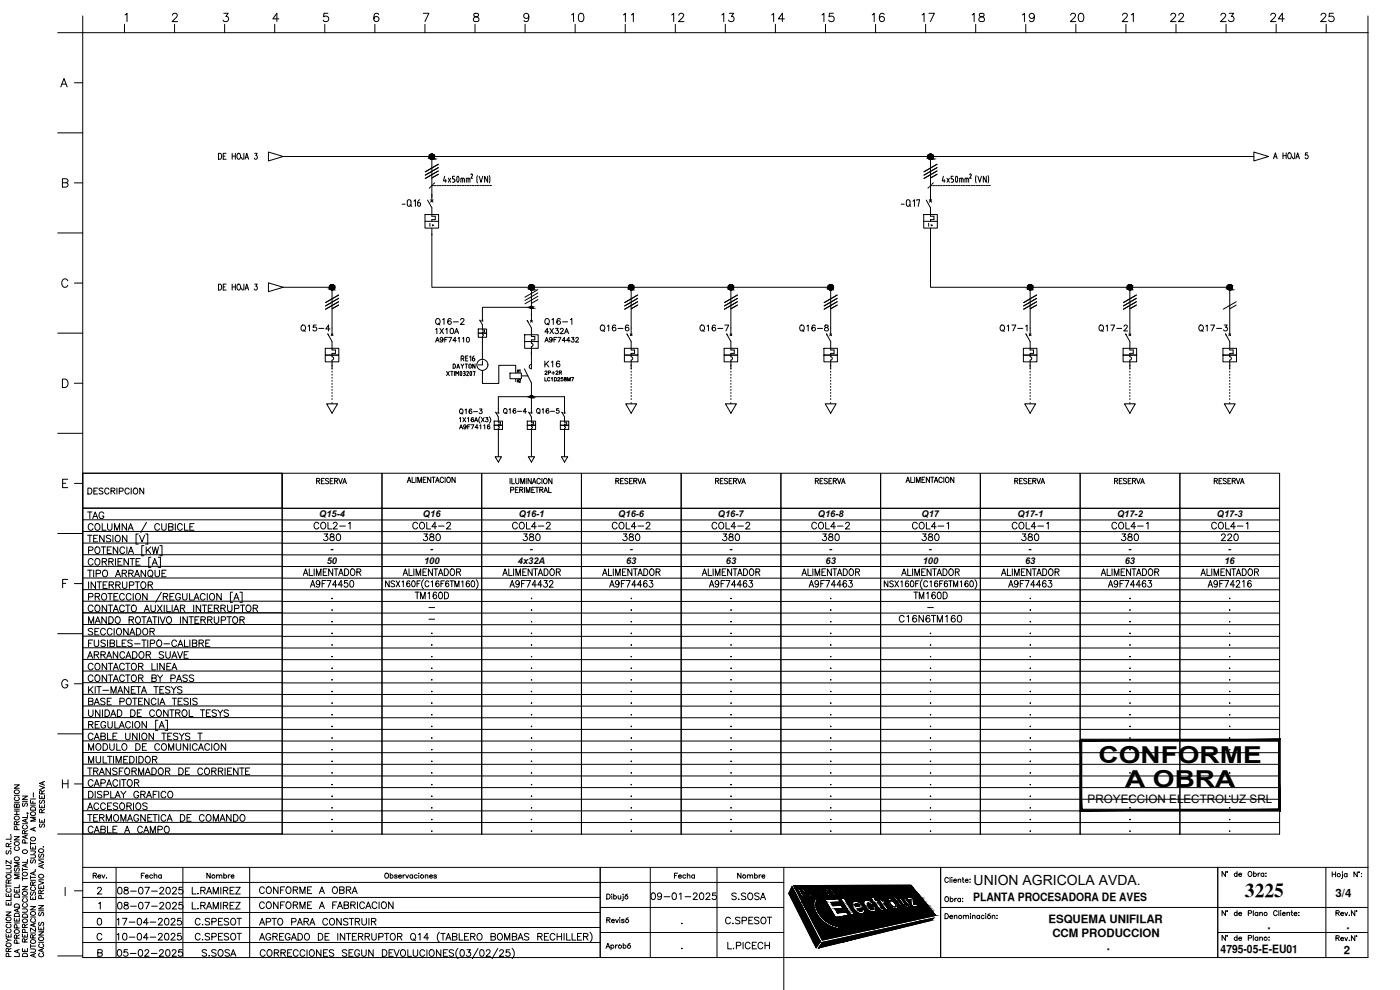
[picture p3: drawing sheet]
<svg xmlns="http://www.w3.org/2000/svg" width="420mm" height="297mm" viewBox="0 0 420 297" stroke-linecap="round" stroke-linejoin="round" font-family="sans-serif">
<defs><g id="words">
<g font-size="7">
<text x="329.7" y="229">CONFORME</text>
<text x="337.6" y="236.2">A OBRA</text>
</g>
<text font-size="5.9" x="373.6" y="269.3">3225</text>
<g font-size="5.7">
<text x="170.7" y="7.8">10</text>
<text x="186.3" y="7.8">11</text>
<text x="200.7" y="7.8">12</text>
<text x="215.9" y="7.8">13</text>
<text x="230.7" y="7.8">14</text>
<text x="245.9" y="7.8">15</text>
<text x="261.1" y="7.8">16</text>
<text x="275.9" y="7.8">17</text>
<text x="291" y="7.8">18</text>
<text x="305.9" y="7.8">19</text>
<text x="320.3" y="7.8">20</text>
<text x="335.8" y="7.8">21</text>
<text x="350.3" y="7.8">22</text>
<text x="365.5" y="7.8">23</text>
<text x="380.3" y="7.8">24</text>
<text x="395.5" y="7.8">25</text>
</g>
<g font-size="5.3">
<text x="119.9" y="63.1">-Q16</text>
<text x="269.5" y="63.1">-Q17</text>
<text x="25.4" y="157">TAG</text>
<text x="25.8" y="177.8">INTERRUPTOR</text>
<text x="123.8" y="181">TM160D</text>
<text x="273.4" y="181">TM160D</text>
<text x="25.8" y="191.9">SECCIONADOR</text>
<text x="269.2" y="188">C16N6TM160</text>
<text x="25.8" y="216.3">UNIDAD DE CONTROL TESYS</text>
<text x="25.8" y="223.3">CABLE UNION TESYS T</text>
<text x="25.4" y="244.1">ACCESORIOS</text>
<text x="25.4" y="247.6">TERMOMAGNETICA DE COMANDO</text>
<text x="25.8" y="251.2">CABLE A CAMPO</text>
<text x="34.6" y="269.5">08-07-2025</text>
<text x="34.6" y="274.1">08-07-2025</text>
<text x="194.4" y="271.3">09-01-2025</text>
<text x="218.7" y="271.3">S.SOSA</text>
<text x="34.2" y="283.3">10-04-2025</text>
<text x="57.9" y="283.3">C.SPESOT</text>
<text x="34.2" y="288.2">05-02-2025</text>
<text x="59.6" y="288.2">S.SOSA</text>
</g>
<g font-size="4.9">
<text x="89.6" y="100.5">Q15-4</text>
<text x="179.2" y="100.5">Q16-6</text>
<text x="209.2" y="100.5">Q16-7</text>
<text x="239.2" y="100.5">Q16-8</text>
<text x="299.2" y="100.5">Q17-1</text>
<text x="328.8" y="100.5">Q17-2</text>
<text x="358.8" y="100.5">Q17-3</text>
<text x="137.6" y="109.7">RE16</text>
<text x="93.5" y="159.8">COL2-1</text>
<text x="123.1" y="159.8">COL4-2</text>
<text x="153.1" y="159.8">COL4-2</text>
<text x="182.7" y="159.8">COL4-2</text>
<text x="212.7" y="159.8">COL4-2</text>
<text x="242.7" y="159.8">COL4-2</text>
<text x="273" y="159.8">COL4-1</text>
<text x="303" y="159.8">COL4-1</text>
<text x="332.7" y="159.8">COL4-1</text>
<text x="362.7" y="159.8">COL4-1</text>
<text x="96.3" y="163.3">380</text>
<text x="126.3" y="163.3">380</text>
<text x="155.9" y="163.3">380</text>
<text x="185.9" y="163.3">380</text>
<text x="215.9" y="163.3">380</text>
<text x="245.9" y="163.3">380</text>
<text x="275.9" y="163.3">380</text>
<text x="305.9" y="163.3">380</text>
<text x="335.8" y="163.3">380</text>
<text x="365.5" y="163.3">220</text>
<text x="25.8" y="195.1">FUSIBLES-TIPO-CALIBRE</text>
<text x="25.4" y="198.6">ARRANCADOR SUAVE</text>
<text x="25.8" y="202.1">CONTACTOR LINEA</text>
<text x="25.8" y="205.7">CONTACTOR BY PASS</text>
<text x="25.4" y="233.5">TRANSFORMADOR DE CORRIENTE</text>
<text x="25.8" y="230">MULTIMEDIDOR</text>
<text x="25.8" y="237.1">CAPACITOR</text>
<text x="76.9" y="269.2">CONFORME A OBRA</text>
<text x="76.9" y="273.8">CONFORME A FABRICACION</text>
<text x="34.2" y="278.7">17-04-2025</text>
<text x="57.9" y="278.7">C.SPESOT</text>
<text x="76.9" y="278.7">APTO PARA CONSTRUIR</text>
<text x="217" y="278.3">C.SPESOT</text>
</g>
<g font-size="4.4">
<text x="150.3" y="125.2">Q16-4</text>
<text x="160.2" y="125.2">Q16-5</text>
<text x="14.5" y="249.4" transform="rotate(-90 14.5 249.4)">SE RESERVA</text>
<text x="41.6" y="264.6">Fecha</text>
<text x="61" y="264.6">Nombre</text>
<text x="201.4" y="264.6">Fecha</text>
<text x="220.5" y="264.6">Nombre</text>
</g>
<text font-size="4.2" x="292.2" y="265.5">UNION AGRICOLA AVDA.</text>
<text font-size="4" x="154.2" y="116.1">A2</text>
<g font-size="3.5">
<text x="154.2" y="112.9">A1</text>
<text x="326.4" y="240.9">PROYECCION ELECTROLUZ SRL</text>
</g>
<g font-size="3.4">
<text x="400.8" y="269.3">3/4</text>
<text x="292.1" y="270.5">PLANTA PROCESADORA DE AVES</text>
<text x="314.6" y="276.9">ESQUEMA UNIFILAR</text>
<text x="315.8" y="281">CCM PRODUCCION</text>
<text x="380.3" y="278.8">.</text>
<text x="404.1" y="278.8">.</text>
<text x="332.2" y="285.1">.</text>
<text x="366.3" y="285.9">4795-05-E-EU01</text>
<text x="403.3" y="286.1">2</text>
</g>
<g font-size="3.1">
<text x="158.4" y="181">.</text>
<text x="158.4" y="184.5">.</text>
<text x="188.4" y="181">.</text>
<text x="188.4" y="184.5">.</text>
<text x="218.4" y="181">.</text>
<text x="218.4" y="184.5">.</text>
<text x="248.4" y="184.5">.</text>
<text x="367.9" y="181">.</text>
<text x="367.9" y="184.5">.</text>
<text x="158.4" y="188">.</text>
<text x="188.4" y="188">.</text>
<text x="218.4" y="188">.</text>
<text x="248.4" y="188">.</text>
<text x="367.9" y="188">.</text>
<text x="158.4" y="205.3">.</text>
<text x="158.4" y="208.8">.</text>
<text x="188.4" y="205.3">.</text>
<text x="188.4" y="208.8">.</text>
<text x="218.4" y="205.3">.</text>
<text x="218.4" y="208.8">.</text>
<text x="248.4" y="205.3">.</text>
<text x="248.4" y="208.8">.</text>
<text x="367.9" y="205.3">.</text>
<text x="367.9" y="208.8">.</text>
<text x="158.4" y="215.9">.</text>
<text x="188.4" y="215.9">.</text>
<text x="218.4" y="215.9">.</text>
<text x="248.4" y="215.9">.</text>
<text x="367.9" y="215.9">.</text>
<text x="158.4" y="240.2">.</text>
<text x="158.4" y="243.8">.</text>
<text x="188.4" y="240.2">.</text>
<text x="188.4" y="243.8">.</text>
<text x="218.4" y="240.2">.</text>
<text x="218.4" y="243.8">.</text>
<text x="248.4" y="240.2">.</text>
<text x="248.4" y="243.8">.</text>
<text x="367.9" y="240.2">.</text>
<text x="367.9" y="243.8">.</text>
<text x="158.4" y="247.3">.</text>
<text x="188.4" y="247.3">.</text>
<text x="218.4" y="247.3">.</text>
<text x="248.4" y="247.3">.</text>
<text x="367.9" y="247.3">.</text>
<text x="203.6" y="286.1">.</text>
</g>
<g font-size="2.8">
<text x="95.8" y="155.2">Q15-4</text>
<text x="126.9" y="155.2">Q16</text>
<text x="155.7" y="155.2">Q16-1</text>
<text x="185.6" y="155.2">Q16-6</text>
<text x="215.5" y="155.2">Q16-7</text>
<text x="245.4" y="155.2">Q16-8</text>
<text x="276.6" y="155.2">Q17</text>
<text x="305.3" y="155.2">Q17-1</text>
<text x="335.2" y="155.2">Q17-2</text>
<text x="365.2" y="155.2">Q17-3</text>
<text x="99.2" y="165.7">-</text>
<text x="129.1" y="165.7">-</text>
<text x="159" y="165.7">-</text>
<text x="189" y="165.7">-</text>
<text x="218.9" y="165.7">-</text>
<text x="248.9" y="165.7">-</text>
<text x="278.8" y="165.7">-</text>
<text x="308.7" y="165.7">-</text>
<text x="338.6" y="165.7">-</text>
<text x="368.6" y="165.7">-</text>
<text x="98.1" y="169.2">50</text>
<text x="127.3" y="169.2">100</text>
<text x="155.4" y="169.2">4x32A</text>
<text x="187.9" y="169.2">63</text>
<text x="217.8" y="169.2">63</text>
<text x="247.8" y="169.2">63</text>
<text x="276.9" y="169.2">100</text>
<text x="307.6" y="169.2">63</text>
<text x="337.6" y="169.2">63</text>
<text x="367.5" y="169.2">16</text>
</g>
<g font-size="2.6">
<text x="127.7" y="183.4">-</text>
<text x="277.6" y="183.4">-</text>
<text x="98.8" y="191.2">.</text>
<text x="127.7" y="187">-</text>
<text x="128.8" y="191.2">.</text>
<text x="158.4" y="191.2">.</text>
<text x="188.4" y="191.2">.</text>
<text x="218.4" y="191.2">.</text>
<text x="248.4" y="191.2">.</text>
<text x="278.3" y="191.2">.</text>
<text x="308.3" y="191.2">.</text>
<text x="338.3" y="191.2">.</text>
<text x="367.9" y="191.2">.</text>
<text x="98.8" y="194.7">.</text>
<text x="128.8" y="194.7">.</text>
<text x="158.4" y="194.7">.</text>
<text x="188.4" y="194.7">.</text>
<text x="218.4" y="194.7">.</text>
<text x="248.4" y="194.7">.</text>
<text x="278.3" y="194.7">.</text>
<text x="308.3" y="194.7">.</text>
<text x="338.3" y="194.7">.</text>
<text x="367.9" y="194.7">.</text>
<text x="98.8" y="198.3">.</text>
<text x="98.8" y="201.8">.</text>
<text x="128.8" y="198.3">.</text>
<text x="128.8" y="201.8">.</text>
<text x="158.4" y="198.3">.</text>
<text x="158.4" y="201.8">.</text>
<text x="188.4" y="198.3">.</text>
<text x="188.4" y="201.8">.</text>
<text x="218.4" y="198.3">.</text>
<text x="218.4" y="201.8">.</text>
<text x="248.4" y="198.3">.</text>
<text x="248.4" y="201.8">.</text>
<text x="278.3" y="198.3">.</text>
<text x="278.3" y="201.8">.</text>
<text x="308.3" y="198.3">.</text>
<text x="308.3" y="201.8">.</text>
<text x="338.3" y="198.3">.</text>
<text x="338.3" y="201.8">.</text>
<text x="367.9" y="198.3">.</text>
<text x="367.9" y="201.8">.</text>
<text x="98.8" y="226.1">.</text>
<text x="128.8" y="226.1">.</text>
<text x="158.4" y="226.1">.</text>
<text x="188.4" y="226.1">.</text>
<text x="218.4" y="226.1">.</text>
<text x="248.4" y="226.1">.</text>
<text x="278.3" y="226.1">.</text>
<text x="308.3" y="226.1">.</text>
<text x="338.3" y="226.1">.</text>
<text x="367.9" y="226.1">.</text>
<text x="98.8" y="229.7">.</text>
<text x="98.8" y="233.2">.</text>
<text x="128.8" y="229.7">.</text>
<text x="128.8" y="233.2">.</text>
<text x="158.4" y="229.7">.</text>
<text x="158.4" y="233.2">.</text>
<text x="188.4" y="229.7">.</text>
<text x="188.4" y="233.2">.</text>
<text x="218.4" y="229.7">.</text>
<text x="218.4" y="233.2">.</text>
<text x="248.4" y="229.7">.</text>
<text x="248.4" y="233.2">.</text>
<text x="278.3" y="229.7">.</text>
<text x="278.3" y="233.2">.</text>
<text x="308.3" y="229.7">.</text>
<text x="308.3" y="233.2">.</text>
<text x="338.3" y="229.7">.</text>
<text x="338.3" y="233.2">.</text>
<text x="367.9" y="229.7">.</text>
<text x="367.9" y="233.2">.</text>
<text x="98.8" y="236.7">.</text>
<text x="128.8" y="236.7">.</text>
<text x="158.4" y="236.7">.</text>
<text x="188.4" y="236.7">.</text>
<text x="218.4" y="236.7">.</text>
<text x="248.4" y="236.7">.</text>
<text x="278.3" y="236.7">.</text>
<text x="308.3" y="236.7">.</text>
<text x="338.3" y="236.7">.</text>
<text x="367.9" y="236.7">.</text>
<text x="203.6" y="278.3">.</text>
</g>
</g></defs>
<!-- layer: TEXTOS -->
<g fill="none" stroke="#000" stroke-width=".3">
<path d="M24.8 4.8v5M65.6 46a.89 .89 0 0 1 .9 .9 .89 .89 0 0 1-.9 .9zM67 46.8h.5M67.9 46h-.9v1.8h.9M69.7 46.8h.9M69.7 46v1.8M70.6 46v1.8M71.4 46.1l.1-.1a.91 .91 0 0 1 .7 .9 .91 .91 0 0 1-.7 .9 1.18 1.18 0 0 1-.1-1.7zM73.2 46l-.1 1.7h-.4l-.2-.5M73.5 47.8l.6-1.8 .5 1.8M73.7 47.2h.7M76.4 46h.8l-.4 .7a.52 .52 0 0 1 .4 .8 .52 .52 0 0 1-.9-.1"/>
<path d="M382.2 47.6l.6-1.7 .5 1.7M382.4 47h.7M385 45.9v1.7M385 46.7h1M386 45.9v1.7M386.7 45.9h.2a.91 .91 0 0 1 .7 .8 .91 .91 0 0 1-.7 .9 1.18 1.18 0 0 1-.2-1.7zM388.6 45.9l-.2 1.6h-.4l-.1-.5M388.9 47.6l.5-1.7 .6 1.7M389.1 47h.7M392.5 45.9h-.7l-.1 .7a.52 .52 0 0 1 .8 0 .52 .52 0 0 1-.1 .8 .52 .52 0 0 1-.7-.1M65.6 85.2a.89 .89 0 0 1 .9 .9 .89 .89 0 0 1-.9 .9zM67 86.1h.5"/>
<path d="M67.9 85.2h-.9v1.8h.9M69.7 85.2v1.8M69.7 86.1h.9M70.6 85.2v1.8M71.4 85.3l.1-.1a.91 .91 0 0 1 .7 .9 .91 .91 0 0 1-.7 .9 1.18 1.18 0 0 1-.1-1.7zM73.2 85.2l-.1 1.7h-.4l-.2-.5M73.5 87l.6-1.8 .5 1.8M73.7 86.4h.7M76.4 85.2h.8l-.4 .7a.52 .52 0 0 1 .4 .8 .52 .52 0 0 1-.9 0M130.7 98.8l.4-.3v1.6M130.9 95.8a.77 .77 0 0 1 1.2 .7 .77 .77 0 0 1-1.2 .6l-.2-.4zM131.5 97l.5 .5"/>
<path d="M132 98.5l1.1 1.6M132.8 95.9l.5-.3v1.7M133.1 98.5l-1.1 1.6M133.8 98.8l.4-.3v1.6M135.3 98.6a.78 .78 0 0 1 .9 .6 .78 .78 0 0 1-.5 .9l-.6-.3zM135.4 95.8l-.1-.1a.86 .86 0 0 0-1 .6 .86 .86 0 0 0 .6 1 .55 .55 0 0 0 .6-.5 .55 .55 0 0 0-.5-.6 .55 .55 0 0 0-.6 .5M136 96.6h1.6M136.7 99.6h.7M138.2 96l.4-.4h.3l.4 .3-1.1 1.4h1.1M163.7 95.8a.77 .77 0 0 1 1.2 .7 .77 .77 0 0 1-1.2 .6l-.2-.4zM164.3 97l.5 .5M164.7 99.6h-1.2l.8-1.1v1.6"/>
<path d="M165 98.5l1.1 1.6M165.6 95.9l.5-.3v1.7M166.1 98.5l-1.1 1.6M166.7 98.5h.8l-.4 .6a.53 .53 0 0 1 .4 .9 .53 .53 0 0 1-1-.2M168.1 95.8v-.1a.86 .86 0 0 0-1.1 .6 .86 .86 0 0 0 .6 1 .55 .55 0 0 0 .6-.5 .55 .55 0 0 0-.5-.6 .55 .55 0 0 0-.6 .5M168.1 98.9l.3-.4 .7 .3-.3 .6-.7 .7h1M168.8 96.6h1.5M169.7 99.6h.7M171.2 95.9l.4-.3v1.7M130.7 102.6l.6-1.4 .5 1.4M130.9 102.2h.7M132.9 101.7a.44 .44 0 0 1-.5 .4 .44 .44 0 0 1-.3-.7 .44 .44 0 0 1 .8 0l-.2 1.2-.6-.2"/>
<path d="M133.5 101.9h.5M134.3 101.2h-.8v1.4M134.6 101.2h1l-.7 1.4M136.4 100.1l.6-1.6 .6 1.6M136.9 102.2h-1l.7-1v1.4M137.5 101.5l.3-.3v1.4M138.8 101.5l.3-.3v1.4M140.1 101.3a.64 .64 0 0 1 .8 .6 .64 .64 0 0 1-.8 .7l-.1-.6zM163.5 102.6l.5-1.4 .6 1.4M163.5 113.3v1h.6M163.5 108.3v1.8M163.6 111.5l.4-.2 .1 .3-.6 .7h.7"/>
<path d="M163.7 102.2h.7M163.9 109.1l.8 1M164.5 111.8h.6l.1-.4-.7-.1v1M164.7 108.3l-1.2 1.2M165 113.5a.38 .38 0 0 0-.4-.2 .38 .38 0 0 0-.3 .4v.2a.38 .38 0 0 0 .3 .4 .38 .38 0 0 0 .4-.2M165.5 108.7l.4-.4v1.8M165.5 113.5l.2-.2v1M165.6 111.9h.9M165.7 101.7a.44 .44 0 0 1-.6 .4 .44 .44 0 0 1-.2-.7 .44 .44 0 0 1 .8 0l-.2 1.2-.6-.2M166 111.4v.9M166.2 101.9h.6M166.4 113.3h.3a.56 .56 0 0 1 .4 .5 .56 .56 0 0 1-.4 .5h-.3z"/>
<path d="M166.9 111.5l.4-.2 .1 .3-.6 .7h.7M167.1 101.2h-.9v1.4M167.4 101.2h.9l-.6 1.4M167.4 113.5l.4-.2 .2 .3-.7 .7h.7M167.9 111.8l.5-.1 .1-.3-.6-.1v1M168 108.6l-.1-.2a.87 .87 0 0 0-1.1 .7 .87 .87 0 0 0 .7 1 .55 .55 0 0 0 .6-.5 .55 .55 0 0 0-.5-.6 .55 .55 0 0 0-.6 .5M168.2 111.8l.3 .5M168.9 113.3h-.5v.4a.36 .36 0 0 1 .5 0 .36 .36 0 0 1 0 .5 .36 .36 0 0 1-.6-.1M169.4 113.3v.3l.6 .3a.33 .33 0 0 1-.4 .4 .33 .33 0 0 1-.1-.5l.5-.4zM169.4 100.1l.6-1.6 .6 1.6M169.7 102.2h-1l.7-1v1.4M170.3 114.3v-1l.5 1 .3-1v1"/>
<path d="M171.1 102.2h-1l.6-1v1.4M171.5 113.3h.7l-.5 1M171.5 101.2h.8l-.4 .6a.46 .46 0 0 1 .3 .7 .46 .46 0 0 1-.8-.1M172.8 101.6l.3-.4 .5 .3-.9 1.1h1M137.9 125.5l.3-.2v1.3M137.9 128.7l.5-1.2 .5 1.2M138.1 128.3h.6M138.5 123.9l.4 .4M138.9 125.3l.9 1.3M139.6 123l.3-.3v1.4M139.8 125.3l-.9 1.3M139.9 127.9a.39 .39 0 0 1-.6 .3 .39 .39 0 0 1-.1-.6 .39 .39 0 0 1 .6 0v.9l-.3 .2-.3-.2"/>
<path d="M140.3 125.5l.3-.2v1.3M140.4 128h.4M141.1 127.5h-.7v1.2M141.4 127.5h.8l-.6 1.2M141.6 122.9l-.1-.1a.69 .69 0 0 0-.8 .5 .69 .69 0 0 0 .5 .8 .43 .43 0 0 0 .4-.4 .43 .43 0 0 0-.4-.5 .43 .43 0 0 0-.4 .4M142.1 125.5l-.1-.1a.58 .58 0 0 0-.6 .5 .58 .58 0 0 0 .6 .6 .39 .39 0 0 0 0-.7 .39 .39 0 0 0-.6 .3M142.1 123.5h1.2M142.4 126.6l.5-1.3 .5 1.3M142.6 126.1h.6M143.5 128.3h-.9l.6-.8v1.2M143.9 122.7h.8l-.4 .5a.47 .47 0 0 1 .3 .8 .47 .47 0 0 1-.8-.1M144 127.7l.3-.2v1.2"/>
<path d="M144.1 125.1a1.34 1.34 0 0 0 0 1.9M144.5 125.3l.8 1.3M145.2 127.7l.3-.2v1.2M145.3 125.3l-.8 1.3M145.8 125.3h.6l-.3 .5a.42 .42 0 0 1 .3 .7 .42 .42 0 0 1-.8-.2M146.9 125.1a1.29 1.29 0 0 1 0 1.9M147 127.6l-.1-.1a.55 .55 0 0 0-.7 .6 .55 .55 0 0 0 .8 .4 .39 .39 0 0 0-.2-.6 .39 .39 0 0 0-.5 .4M26.4 146.4h.6a.96 .96 0 0 1 .6 .9 .96 .96 0 0 1-.6 .9h-.6zM27.9 157.6a.74 .74 0 0 0-.8-.5 .74 .74 0 0 0-.6 .8 .83 .83 0 0 0 .2 1 .83 .83 0 0 0 1.1-.1l.1-.2M28.2 147.3h.7M28.7 157.4a.94 .94 0 0 1 1.4 .6 .94 .94 0 0 1-1.1 1.1l-.5-.8zM29.3 146.4h-1.1v1.8h1.1"/>
<path d="M30.7 157.1v2h1.1M30.9 146.7l-.4-.3-.8 .3 .2 .4 1 .6v.3l-.4 .2-.8-.2M32.3 157.1v1.4l.6 .6 .6-.3 .1-1.7M32.7 146.9a.65 .65 0 0 0-.7-.5 .65 .65 0 0 0-.6 .7v.5a.65 .65 0 0 0 .6 .6 .65 .65 0 0 0 .7-.4M33.3 147.3l1-.1 .1-.6-1.1-.2v1.8M33.9 147.3l.6 .9M34.4 159.1v-2l.7 2 .8-2v2M35.1 146.4v1.8M35.8 147.4l1-.1 .1-.7-1.1-.2v1.8M38 157.1v2l-1.3-2v2M38.5 159.1l.7-2 .8 2M38.7 158.4h1"/>
<path d="M38.8 146.9a.67 .67 0 0 0-.8-.5 .67 .67 0 0 0-.5 .7v.5a.67 .67 0 0 0 .5 .6 .67 .67 0 0 0 .8-.4M39.4 146.4v1.8M40.2 146.7l.1-.2a.84 .84 0 0 1 1.1 .8 .84 .84 0 0 1-1.1 .9l-.3-.6zM43.1 146.4v1.8l-1.1-1.8v1.8M44 156.7l-1.8 3.1M47.9 157.6a.73 .73 0 0 0-.9-.5 .73 .73 0 0 0-.6 .8 .83 .83 0 0 0 .3 1 .83 .83 0 0 0 1.1-.1l.1-.2M48.5 157.1v1.4a.67 .67 0 0 0 .7 .6 .67 .67 0 0 0 .7-.6v-1.4M50.6 158.1l1.2-.1 .1-.7-1.3-.2v2l1.3-.2v-.7l-.4-.1M52.6 157.1v2M54.7 157.6a.74 .74 0 0 0-.8-.5 .74 .74 0 0 0-.6 .8 .83 .83 0 0 0 .2 1 .83 .83 0 0 0 1.1-.1l.1-.2M55.4 157.1v2h1.1M57 158.1h.7"/>
<path d="M58.2 157.1h-1.2v2h1.2M95 144.3l.8-.1 .1-.5-.9-.2v1.6M95.5 144.3l.5 .8M96.5 144.3h.5M97.3 143.5h-.8v1.6h.8M98.6 143.8l-.3-.3-.6 .3 .1 .4 .8 .5-.3 .4-.6-.2M99.1 144.3h.6M100 143.5h-.9v1.6h.9M100.4 144.3l.8-.1 .1-.5-.9-.2v1.6M100.9 144.3l.5 .8M101.6 143.5l.6 1.6 .5-1.6M102.9 145.1l.5-1.6 .6 1.6"/>
<path d="M103.1 144.6h.7M122.2 144.8l.6-1.6 .5 1.6M122.4 144.2h.7M123.7 143.2v1.6h.8M124.8 143.2v1.6M125.4 144.8v-1.6l.5 1.6 .6-1.6v1.6M127 143.9h.6M127.9 143.2h-.9v1.6h.9M129.3 143.2v1.6l-1-1.6v1.6M129.6 143.2h1M130.1 143.2v1.6M130.7 144.8l.6-1.6 .5 1.6"/>
<path d="M130.9 144.2h.7M133.1 143.6a.53 .53 0 0 0-.6-.4 .53 .53 0 0 0-.4 .6v.4a.53 .53 0 0 0 .4 .6 .53 .53 0 0 0 .6-.4M133.6 143.2v1.6M134.3 143.3a.73 .73 0 0 1 .9 .7 .73 .73 0 0 1-.9 .7l-.2-.5zM136.6 143.2v1.6l-1-1.6v1.6M153.1 143.5v1.6M153.2 147h.9v-.6l-.9-.2v1.6M153.6 143.5v1.6h.8M154.7 147h.5M154.8 143.5v1.2l.4 .4 .5-.2v-1.4M155.6 146.2h-.9v1.6h.9M156 147l.8-.1 .1-.5-.9-.2v1.6"/>
<path d="M156.3 145.1v-1.6l.5 1.6 .6-1.6v1.6M156.4 147l.5 .8M157.4 146.2v1.6M157.9 143.5v1.6M157.9 147.8v-1.6l.6 1.6 .5-1.6v1.6M159.4 143.5v1.6l-.9-1.6v1.6M159.6 147h.5M159.8 145.1l.5-1.6 .6 1.6M160 144.6h.7M160.5 146.2h-.9v1.6h.9M160.7 146.2h.9M161.2 146.2v1.6"/>
<path d="M162 147l.8-.1v-.6l-.8-.1v1.6M162.2 143.9a.53 .53 0 0 0-.7-.4 .53 .53 0 0 0-.4 .7v.3a.53 .53 0 0 0 .4 .6 .53 .53 0 0 0 .7-.3M162.5 147l.4 .8M162.6 143.5v1.6M163.2 147.8l.6-1.6 .5 1.6M163.4 143.6a.73 .73 0 0 1 .8 .7 .73 .73 0 0 1-.8 .8l-.3-.6zM163.4 147.3h.7M164.7 146.2v1.6h.8M165.7 143.5v1.6l-1-1.6v1.6M184.8 144.3l.8-.1 .1-.5-.9-.2v1.6M185.3 144.3l.5 .8M186.2 144.3h.6"/>
<path d="M187.1 143.5h-.9v1.6h.9M188.4 143.8l-.3-.3-.6 .3 .1 .4 .8 .5-.3 .4-.6-.2M188.9 144.3h.6M189.8 143.5h-.9v1.6h.9M190.2 144.3l.8-.1 .1-.5-.9-.2v1.6M190.7 144.3l.5 .8M191.4 143.5l.6 1.6 .5-1.6M192.7 145.1l.5-1.6 .6 1.6M192.9 144.6h.6M214.7 144.3l.9-.1 .1-.3-.4-.4h-.6v1.6M215.2 144.3l.5 .8M216.2 144.3h.5"/>
<path d="M217.1 143.5h-.9v1.6h.9M218.4 143.8l-.4-.3-.6 .3 .2 .4 .8 .5-.4 .4-.6-.2M218.8 144.3h.6M219.7 143.5h-.9v1.6h.9M220.1 144.3l.9-.1 .1-.3-.3-.4h-.7v1.6M220.6 144.3l.5 .8M221.4 143.5l.5 1.6 .6-1.6M222.6 145.1l.6-1.6 .5 1.6M222.8 144.6h.7M244.7 144.3l.8-.1 .1-.5-.9-.2v1.6M245.2 144.3l.4 .8M246.1 144.3h.6"/>
<path d="M247 143.5h-.9v1.6h.9M248.3 143.8l-.3-.3-.7 .3 .2 .4 .8 .5-.3 .4-.7-.2M248.8 144.3h.5M249.7 143.5h-.9v1.6h.9M250.1 144.3l.8-.1 .1-.5-.9-.2v1.6M250.5 144.3l.5 .8M251.3 143.5l.6 1.6 .5-1.6M252.5 145.1l.6-1.6 .5 1.6M252.8 144.6h.6M271.9 144.8l.6-1.6 .5 1.6M272.1 144.2h.7M273.3 143.2v1.6h.9"/>
<path d="M274.5 143.2v1.6M275.1 144.8v-1.6l.5 1.6 .5-1.6v1.6M276.7 143.9h.5M277.6 143.2h-.9v1.6h.9M279 143.2v1.6l-1-1.6v1.6M279.3 143.2h.9M279.8 143.2v1.6M280.4 144.8l.5-1.6 .6 1.6M280.6 144.2h.7M282.8 143.6a.53 .53 0 0 0-.6-.4 .53 .53 0 0 0-.5 .6v.4a.53 .53 0 0 0 .5 .6 .53 .53 0 0 0 .6-.4M283.3 143.2v1.6M283.9 143.4l.2-.2a.76 .76 0 0 1 .8 .8 .76 .76 0 0 1-.9 .7l-.3-.5z"/>
<path d="M286.3 143.2v1.6l-1-1.6v1.6M304.5 144.3l.9-.1v-.5l-.9-.2v1.6M305 144.3l.5 .8M306 144.3h.5M306.9 143.5h-.9v1.6h.9M308.2 143.8l-.4-.3-.6 .3 .1 .4 .9 .5-.4 .4-.6-.2M308.7 144.3h.5M309.5 143.5h-.8v1.6h.8M309.9 144.3l.9-.1v-.5l-.9-.2v1.6M310.4 144.3l.5 .8M311.2 143.5l.5 1.6 .6-1.6M312.4 145.1l.5-1.6 .6 1.6"/>
<path d="M312.6 144.6h.7M334.5 144.3l.8-.1 .1-.5-.9-.2v1.6M335 144.3l.4 .8M335.9 144.3h.6M336.8 143.5h-.9v1.6h.9M338.1 143.8l-.3-.3-.7 .3 .2 .4 .8 .5-.3 .4-.7-.2M338.6 144.3h.5M339.5 143.5h-.9v1.6h.9M339.9 144.3l.8-.1 .1-.5-.9-.2v1.6M340.4 144.3l.4 .8M341.1 143.5l.6 1.6 .5-1.6M342.3 145.1l.6-1.6 .5 1.6"/>
<path d="M342.5 144.6h.7M364.4 144.3l.8-.1 .1-.5-.9-.2v1.6M364.9 144.3l.5 .8M365.8 144.3h.6M366.7 143.5h-.9v1.6h.9M368 143.8l-.3-.3-.6 .3 .1 .4 .8 .5-.3 .4-.6-.2M368.5 144.3h.6M369.4 143.5h-.9v1.6h.9M369.8 144.3l.8-.1 .1-.5-.9-.2v1.6M370.3 144.3l.5 .8M371 143.5l.6 1.6 .5-1.6M372.3 145.1l.5-1.6 .6 1.6"/>
<path d="M372.5 144.6h.6M26.3 160.6h1.3M26.3 171.1h1.3M26.6 179.1l1.1-.1 .2-.3-.1-.4-1.2-.2v2M26.6 165.1l1.1-.1 .2-.3-.1-.4-1.2-.2v2M27 160.6v2M27 171.1v2M27.9 168a.74 .74 0 0 0-.8-.4 .74 .74 0 0 0-.6 .7 .83 .83 0 0 0 .2 1.1 .83 .83 0 0 0 1.1-.1l.1-.2M28.1 161.6h.8M28.1 171.1v2M28.6 179l1.1-.1 .2-.5-.5-.3h-.8v2M28.7 167.9a.94 .94 0 0 1 1.4 .5 .94 .94 0 0 1-1.1 1.2l-.5-.8z"/>
<path d="M28.7 164.4a.94 .94 0 0 1 1.4 .5 .94 .94 0 0 1-1.1 1.2l-.5-.8zM28.9 172.1l1.1-.1 .1-.7-1.2-.2v2M29.2 179l.7 1.1M29.3 160.6h-1.2v2h1.2M30.4 164.1h1.3M30.7 168.5l1.1-.1 .2-.4-.2-.3-1.1-.1v2M30.9 178.1a.94 .94 0 0 1 1.1 1 .94 .94 0 0 1-1.1 .9l-.4-.7 .1-.8zM30.9 171.4a.94 .94 0 0 1 1.5 .5 .94 .94 0 0 1-1.1 1.2l-.5-.8zM31.1 164.1v2M31.2 160.6v2l-1.3-2v2M31.3 168.5l.7 1.1M32.2 165h.7"/>
<path d="M32.7 168.5l1.1-.1 .2-.4-.2-.3-1.1-.1v2M33 178.1v2M33.2 160.9l-.5-.3-.8 .3 .2 .5 1.1 .6v.3l-.5 .3-.8-.3M33.3 168.5l.7 1.1M33.4 164.1h-1.2v2h1.2M33.9 160.6v2M34.6 173.1l.8-2 .8 2M34.6 167.6v2M34.8 160.9a.92 .92 0 0 1 1.2 .1 .92 .92 0 0 1-.1 1.3 .92 .92 0 0 1-1.3-.1 .92 .92 0 0 1 .2-1.3zM35.3 164.1v2l-1.3-2v2M35.4 178.1h-1.2v2h1.2M35.4 168.5h.8"/>
<path d="M36.7 167.6h-1.3v2h1.3M36.7 172l1.1-.1 .1-.6-1.2-.2v2M37.3 178.5a.73 .73 0 0 0-.8-.4 .73 .73 0 0 0-.6 .7v.5a.73 .73 0 0 0 .6 .8 .73 .73 0 0 0 .8-.5M37.4 164.6a.73 .73 0 0 0-.8-.5 .73 .73 0 0 0-.6 .8 .83 .83 0 0 0 .2 1 .83 .83 0 0 0 1.1-.1l.1-.2M38.1 160.6v2l-1.4-2v2M38.1 164.1v2M38.5 167.6v2l-1.3-2v2M38.5 166.1l.8-2 .8 2M38.7 172l1.1-.1 .2-.4-.5-.4h-.8v2M38.8 165.4h1M39 167.6h1.4M39.3 178.5a.73 .73 0 0 0-.8-.4 .73 .73 0 0 0-.6 .7 .83 .83 0 0 0 .2 1.1 .83 .83 0 0 0 1.1-.1l.1-.2"/>
<path d="M39.7 167.6v2M40 178.1v2M40.4 173.1l.7-2 .8 2M40.8 168.5h.8M41 178.1a.94 .94 0 0 1 1.2 1 .94 .94 0 0 1-1.2 .9l-.4-.7zM41.5 160.2h-.7v3h.7M41.9 160.6l.7 2 .8-2M42.1 167.6h-1.3v2h1.3M43.2 163.7h-.7v3h.7M43.7 160.2h.6v3h-.6M43.7 171.1v2l-1.3-2v2M43.9 164.1v2"/>
<path d="M44.2 178.1v2l-1.4-2v2M44.3 164.9l.9 1.2M44.5 171.4a.94 .94 0 0 1 1.5 .5 .94 .94 0 0 1-1.1 1.2l-.6-.8zM45.2 164.1l-1.3 1.3M45.3 167.2h-.7v3h.7M45.7 169.6l.7-2 .8 2M45.7 164.1l.4 2 .5-2 .5 2 .5-2M46 168.9h.9M46.5 171.1v1.4l.6 .6a.62 .62 0 0 0 .8-.6v-1.4M47.5 167.2h.7v3h-.7M48 163.7h.6v3h-.6M48.4 177.7l-1.7 3"/>
<path d="M48.6 172h.8M49 179l1.1-.1 .1-.6-1.2-.2v2M49.7 179l.6 1.1M49.9 171.1h-1.3v2h1.3M51 179h.8M52.2 178.1h-1.2v2h1.2M54.1 178.5a.74 .74 0 0 0-.8-.4 .74 .74 0 0 0-.6 .7 .83 .83 0 0 0 .3 1.1 .83 .83 0 0 0 1-.1l.1-.5h-.4M54.8 178.1v1.4a.67 .67 0 0 0 .7 .6 .67 .67 0 0 0 .6-.6v-1.4M56.9 178.1v2h1.1M58.5 179.4h1M61.6 178.5a.74 .74 0 0 0-.9-.4 .74 .74 0 0 0-.6 .7 .83 .83 0 0 0 .3 1.1 .83 .83 0 0 0 1-.1l.2-.2M62.2 178.1v2"/>
<path d="M63.3 178.1a.94 .94 0 0 1 1.1 1 .94 .94 0 0 1-1.1 .9l-.4-.7 .1-.8zM66.4 178.1v2l-1.3-2v2M69.8 177.7h-.6v3h.6M70.5 179.4h.9M72 177.7h.7v3h-.7M91 172.7l.7-2 .7 2M91.3 172h.8M92.8 170.7v2h1.1M93.2 176.2l.7-2 .6 2M93.4 175.5h.9M94.3 170.7v2M95 172.7v-2l.7 2 .6-2v2"/>
<path d="M96 174.8a.57 .57 0 0 1-.8 .5 .57 .57 0 0 1-.2-.9 .57 .57 0 0 1 .9 .1l.1 .3a.94 .94 0 0 1-.7 1.4l-.3-.3M96.7 175.1h.6M97 171.6h.7M97.8 174.2h-1.1v2M98.1 170.7h-1.1v2h1.1M98.1 174.2h1.2l-.8 2M99.6 179.6h.2zM99.8 170.7v2l-1.2-2v2M100.3 170.7h1.2M100.9 170.7v2M101.1 175.5h-1.3l.9-1.3v2M101.6 172.7l.7-2 .7 2"/>
<path d="M101.9 172h.8M102.8 175.5h-1.3l.9-1.3v2M103.4 170.7a1.03 1.03 0 0 1 1.3 1 1.03 1.03 0 0 1-1.3 1zM104.3 174.2h-.9l-.1 .8a.65 .65 0 0 1 1 0 .65 .65 0 0 1-.1 1 .65 .65 0 0 1-.9-.2M105.2 174.3l.3-.1a1.07 1.07 0 0 1 .7 1 1.07 1.07 0 0 1-.7 1 1.38 1.38 0 0 1-.3-1.9zM105.5 170.8l.1-.1a1.01 1.01 0 0 1 .9 1 1.01 1.01 0 0 1-.9 1 1.24 1.24 0 0 1-.1-1.9zM107.1 171.6l1-.1 .1-.6-1.1-.2v2M107.7 171.6l.6 1.1M116.8 174.3v1.8l-1.1-1.8v1.8M118.4 174.5l-.4-.2-.7 .2 .2 .4 .8 .4 .1 .5-.4 .3-.7-.3M118.9 174.3l1.1 1.8M120 174.3l-1.1 1.8"/>
<path d="M120.7 174.6l.4-.3v1.8M121 172.7l.6-2 .7 2M121.2 172h.9M122.7 170.7v2h1.1M123 174.5l-.3-.2a.99 .99 0 0 0-.6 .8 .99 .99 0 0 0 .5 1 .52 .52 0 0 0 .5-.5 .52 .52 0 0 0-.5-.6 .52 .52 0 0 0-.5 .5M123.8 174.4l.2-.1a.96 .96 0 0 1 .6 .9 .96 .96 0 0 1-.6 .9l-.2-.1-.3-.7zM124.2 170.7v2M124.9 172.7v-2l.7 2 .7-2v2M126.2 174.3h-1v1.8M126.9 171.6h.7M127.1 173.9a1.95 1.95 0 0 0 0 2.8M128.1 170.7h-1.2v2h1.2"/>
<path d="M128.7 174.7a.6 .6 0 0 0-.7-.4 .6 .6 0 0 0-.4 .6v.5a.6 .6 0 0 0 .4 .7 .6 .6 0 0 0 .7-.5M129.4 174.6l.4-.3v1.8M129.8 170.7v2l-1.2-2v2M130.2 170.7h1.2M130.8 170.7v2M131.6 172.7l.6-2 .7 2M131.7 174.5l-.3-.2a.98 .98 0 0 0-.6 .9 .98 .98 0 0 0 .5 .9 .53 .53 0 0 0 .5-.6 .53 .53 0 0 0-.5-.5 .53 .53 0 0 0-.5 .5M131.8 172h.9M133.4 170.7a1.03 1.03 0 0 1 1.2 1 1.03 1.03 0 0 1-1.2 1zM133.4 174.3h-1.1v1.8M134.7 174.5l-.4-.2a.98 .98 0 0 0-.6 .9 .98 .98 0 0 0 .6 .9 .53 .53 0 0 0 .5-.6 .53 .53 0 0 0-.5-.5 .53 .53 0 0 0-.6 .5M135 174.3h1.1"/>
<path d="M135.4 170.8l.2-.1a1.01 1.01 0 0 1 .9 1 1.01 1.01 0 0 1-.9 1 1.24 1.24 0 0 1-.2-1.9zM135.6 174.3v1.8M136.5 176.1v-1.8l.6 1.8 .7-1.8v1.8M137 171.6l1.1-.1 .1-.6-1.2-.2v2M137.6 171.6l.6 1.1M138.5 174.6l.4-.3v1.8M140.8 174.5l-.3-.2a.98 .98 0 0 0-.6 .9 .98 .98 0 0 0 .6 .9 .53 .53 0 0 0 .5-.6 .53 .53 0 0 0-.5-.5 .53 .53 0 0 0-.6 .5M141.6 174.4l.2-.1a.95 .95 0 0 1 .7 .9 .95 .95 0 0 1-.7 .9l-.2-.1-.2-.7zM142.9 173.9a1.95 1.95 0 0 1 0 2.8M150.9 172.7l.7-2 .7 2M151.2 172h.8M152.7 170.7v2h1"/>
<path d="M153 176.2l.7-2 .7 2M153.3 175.5h.8M154.1 170.7v2M154.8 172.7v-2l.7 2 .7-2v2M155.9 174.8a.56 .56 0 0 1-.8 .5 .56 .56 0 0 1-.2-.9 .56 .56 0 0 1 .9 .1l.1 .3a.95 .95 0 0 1-.7 1.4l-.4-.3M156.5 175.1h.7M156.9 171.6h.7M157.6 174.2h-1.1v2M158 170.7h-1.1v2h1.1M158 174.2h1.2l-.9 2M159.7 170.7v2l-1.2-2v2M160.1 170.7h1.2"/>
<path d="M160.7 170.7v2M161 175.5h-1.3l.8-1.3v2M161.5 172.7l.7-2 .7 2M161.8 172h.8M162.7 175.5h-1.3l.9-1.3v2M163.3 170.7a1.02 1.02 0 0 1 1.2 1 1.02 1.02 0 0 1-1.2 1zM163.3 174.2h.9l-.5 .7a.63 .63 0 0 1 .5 1 .63 .63 0 0 1-1.1-.1M164.9 174.7l.3-.5h.4l.3 .3-.2 .7-.9 1h1.2M165.2 171l.3-.3a1.01 1.01 0 0 1 .9 1 1.01 1.01 0 0 1-.9 1l-.5-.8zM167 171.6l1-.1 .1-.6-1.1-.2v2M167.6 171.6l.6 1.1M180.8 172.7l.7-2 .7 2"/>
<path d="M181.1 172h.8M182.6 170.7v2h1M183 176.2l.6-2 .7 2M183.2 175.5h.9M184.1 170.7v2M184.8 172.7v-2l.6 2 .7-2v2M185.8 174.8a.56 .56 0 0 1-.8 .5 .56 .56 0 0 1-.2-.9 .56 .56 0 0 1 .9 .1l.1 .3a.95 .95 0 0 1-.7 1.4l-.3-.3M186.5 175.1h.7M186.8 171.6h.7M187.6 174.2h-1.1v2M187.9 170.7h-1.1v2h1.1M187.9 174.2h1.2l-.8 2"/>
<path d="M189.6 170.7v2l-1.2-2v2M190.1 170.7h1.2M190.7 170.7v2M190.9 175.5h-1.3l.9-1.3v2M191.4 172.7l.7-2 .7 2M191.7 172h.8M192.6 175.5h-1.3l.9-1.3v2M193.2 170.7a1.02 1.02 0 0 1 1.2 1 1.02 1.02 0 0 1-1.2 1zM194.2 174.5l-.4-.3a1.11 1.11 0 0 0-.7 .9 1.11 1.11 0 0 0 .6 1.1 .58 .58 0 0 0 .6-.6 .58 .58 0 0 0-.5-.6 .58 .58 0 0 0-.7 .5M194.9 174.2h1l-.5 .7a.63 .63 0 0 1 .5 1 .63 .63 0 0 1-1.1-.1M195.3 170.8l.2-.1a1.01 1.01 0 0 1 .8 1 1.01 1.01 0 0 1-.8 1 1.24 1.24 0 0 1-.2-1.9zM196.9 171.6l1-.1 .1-.6-1.1-.2v2"/>
<path d="M197.5 171.6l.6 1.1M210.8 172.7l.6-2 .7 2M211 172h.9M212.6 170.7v2h1M212.9 176.2l.7-2 .7 2M213.1 175.5h.9M214 170.7v2M214.7 172.7v-2l.7 2 .7-2v2M215.7 174.8a.56 .56 0 0 1-.8 .5 .56 .56 0 0 1-.2-.9 .56 .56 0 0 1 .9 .1l.1 .3a.95 .95 0 0 1-.7 1.4l-.3-.3M216.4 175.1h.7M216.7 171.6h.7M217.5 174.2h-1.1v2"/>
<path d="M217.8 170.7h-1.1v2h1.1M217.8 174.2h1.3l-.9 2M219.6 170.7v2l-1.2-2v2M220 170.7h1.2M220.6 170.7v2M220.9 175.5h-1.3l.8-1.3v2M221.4 172.7l.6-2 .7 2M221.6 172h.9M222.6 175.5h-1.3l.8-1.3v2M223.2 170.7a1.02 1.02 0 0 1 1.2 1 1.02 1.02 0 0 1-1.2 1zM224.1 174.5l-.3-.3a1.11 1.11 0 0 0-.7 .9 1.11 1.11 0 0 0 .6 1.1 .58 .58 0 0 0 .5-.6 .58 .58 0 0 0-.5-.6 .58 .58 0 0 0-.6 .5M224.9 174.2h.9l-.5 .7a.62 .62 0 0 1 .5 1 .62 .62 0 0 1-1.1-.1"/>
<path d="M225.2 170.8l.2-.1a1.01 1.01 0 0 1 .9 1 1.01 1.01 0 0 1-.9 1 1.24 1.24 0 0 1-.2-1.9zM226.8 171.6l1.1-.1v-.6l-1.1-.2v2M227.4 171.6l.6 1.1M240.7 172.7l.7-2 .7 2M240.9 172h.9M242.5 170.7v2h1M242.8 176.2l.7-2 .7 2M243.1 175.5h.8M243.9 170.7v2M244.6 172.7v-2l.7 2 .7-2v2M245.7 174.8a.56 .56 0 0 1-.8 .5 .56 .56 0 0 1-.2-.8 .56 .56 0 0 1 .9 0l.1 .3a.97 .97 0 0 1-.7 1.4l-.4-.3M246.3 175.1h.7"/>
<path d="M246.7 171.6h.7M247.4 174.2h-1.1v2M247.8 170.7h-1.1v2h1.1M247.8 174.2h1.2l-.9 2M249.2 179.6h.2zM249.5 170.7v2l-1.2-2v2M249.9 170.7h1.2M250.5 170.7v2M250.8 175.5h-1.3l.9-1.3v2M251.3 172.7l.7-2 .7 2M251.5 172h.9M252.5 175.5h-1.3l.9-1.3v2"/>
<path d="M253.1 170.7a1.03 1.03 0 0 1 1.2 1 1.03 1.03 0 0 1-1.2 1zM254 174.5l-.3-.3a1.11 1.11 0 0 0-.7 .9 1.11 1.11 0 0 0 .6 1.1 .58 .58 0 0 0 .6-.6 .58 .58 0 0 0-.6-.6 .58 .58 0 0 0-.6 .5M254.8 174.2h.9l-.5 .7a.62 .62 0 0 1 .5 1 .62 .62 0 0 1-1.1-.1M255.1 170.8l.2-.1a1.01 1.01 0 0 1 .9 1 1.01 1.01 0 0 1-.9 1 1.24 1.24 0 0 1-.2-1.9zM256.8 171.6l1-.1 .1-.6-1.1-.2v2M257.4 171.6l.6 1.1M266.5 174.3v1.8l-1.1-1.8v1.8M268.1 174.5l-.4-.2-.7 .2 .2 .4 .9 .7v.2l-.4 .3-.7-.3M268.6 174.3l1 1.8M269.6 174.3l-1 1.8M270.3 174.6l.4-.3v1.8M270.6 172.7l.7-2 .7 2"/>
<path d="M270.9 172h.8M272.4 170.7v2h1.1M272.6 174.5v-.1a.89 .89 0 0 0-1 .5 .89 .89 0 0 0 .3 1.1 .51 .51 0 0 0 .8-.2 .51 .51 0 0 0-.3-.7 .51 .51 0 0 0-.7 .4M273.4 174.4l.3-.1a.96 .96 0 0 1 .6 .9 .96 .96 0 0 1-.6 .9 1.22 1.22 0 0 1-.3-1.7zM273.9 170.7v2M274.6 172.7v-2l.7 2 .6-2v2M275.8 174.3h-1v1.8M276.6 171.6h.7M276.8 173.9a1.95 1.95 0 0 0 0 2.8M277.7 170.7h-1.1v2h1.1M278.4 174.7a.59 .59 0 0 0-.7-.4 .59 .59 0 0 0-.5 .6v.5a.59 .59 0 0 0 .5 .7 .59 .59 0 0 0 .7-.5M279.1 174.6l.4-.3v1.8"/>
<path d="M279.4 170.7v2l-1.2-2v2M279.9 170.7h1.2M280.5 170.7v2M281.2 172.7l.7-2 .7 2M281.4 174.5l-.3-.2a.98 .98 0 0 0-.7 .9 .98 .98 0 0 0 .6 .9 .53 .53 0 0 0 .5-.6 .53 .53 0 0 0-.5-.5 .53 .53 0 0 0-.5 .5M281.5 172h.8M283 174.3h-1v1.8M283 170.7a1.03 1.03 0 0 1 1.3 1 1.03 1.03 0 0 1-1.3 1zM284.3 174.5l-.3-.2a.99 .99 0 0 0-.6 .8 .99 .99 0 0 0 .5 1 .53 .53 0 0 0 .6-.5 .53 .53 0 0 0-.5-.6 .53 .53 0 0 0-.6 .5M284.7 174.3h1.1M285.1 170.8l.1-.1a1.01 1.01 0 0 1 .9 1 1.01 1.01 0 0 1-.9 1 1.24 1.24 0 0 1-.1-1.9zM285.2 174.3v1.8"/>
<path d="M286.2 176.1v-1.8l.6 1.8 .6-1.8v1.8M286.7 171.6l1-.1 .1-.6-1.1-.2v2M287.3 171.6l.6 1.1M288.2 174.6l.4-.3v1.8M290.5 174.5l-.3-.2a.99 .99 0 0 0-.6 .8 .99 .99 0 0 0 .5 1 .53 .53 0 0 0 .5-.5 .53 .53 0 0 0-.5-.6 .53 .53 0 0 0-.5 .5M291.3 174.4l.2-.1a.96 .96 0 0 1 .6 .9 .96 .96 0 0 1-.6 .9l-.2-.1-.3-.7zM292.6 173.9a1.95 1.95 0 0 1 0 2.8M300.5 172.7l.7-2 .7 2M300.8 172h.9M302.3 170.7v2h1.1M302.7 176.2l.7-2 .7 2M303 175.5h.8"/>
<path d="M303.8 170.7v2M304.5 172.7v-2l.7 2 .7-2v2M305.5 174.8a.57 .57 0 0 1-.8 .5 .57 .57 0 0 1-.2-.9 .57 .57 0 0 1 .9 .1l.1 .3a.95 .95 0 0 1-.7 1.4l-.3-.3M306.2 175.1h.7M306.5 171.6h.7M307.3 174.2h-1.1v2M307.7 170.7h-1.2v2h1.2M307.7 174.2h1.1l-.8 2M309.1 179.6h.2zM309.4 170.7v2l-1.2-2v2M309.8 170.7h1.2M310.4 170.7v2"/>
<path d="M310.6 175.5h-1.2l.8-1.3v2M311.2 172.7l.6-2 .7 2M311.4 172h.9M312.4 175.5h-1.3l.8-1.3v2M312.9 170.7a1.03 1.03 0 0 1 1.3 1 1.03 1.03 0 0 1-1.3 1zM313.9 174.5l-.1-.2a.56 .56 0 0 0-.9 .2v1.4a.57 .57 0 0 0 1 0 .57 .57 0 0 0-.2-.8 .57 .57 0 0 0-.8 .4M314.7 174.2h.9l-.5 .7a.63 .63 0 0 1 .5 1 .63 .63 0 0 1-1.1-.1M315 170.8l.2-.1a1.01 1.01 0 0 1 .9 1 1.01 1.01 0 0 1-.9 1 1.24 1.24 0 0 1-.2-1.9zM316.6 171.6l1.1-.1 .1-.6-1.2-.2v2M317.2 171.6l.6 1.1M330.5 172.7l.7-2 .7 2M330.8 172h.8"/>
<path d="M332.3 170.7v2h1M332.6 176.2l.7-2 .7 2M332.9 175.5h.8M333.7 170.7v2M334.4 172.7v-2l.7 2 .7-2v2M335.4 174.8a.57 .57 0 0 1-.7 .5 .57 .57 0 0 1-.2-.9 .57 .57 0 0 1 .9 .1v.3a.95 .95 0 0 1-.6 1.4l-.4-.3M336.1 175.1h.7M336.5 171.6h.7M337.2 174.2h-1.1v2M337.6 170.7h-1.1v2h1.1M337.6 174.2h1.2l-.9 2M339 179.6h.2z"/>
<path d="M339.3 170.7v2l-1.2-2v2M339.7 170.7h1.2M340.3 170.7v2M340.6 175.5h-1.3l.8-1.3v2M341.1 172.7l.7-2 .7 2M341.4 172h.8M342.3 175.5h-1.3l.9-1.3v2M342.9 170.7a1.02 1.02 0 0 1 1.2 1 1.02 1.02 0 0 1-1.2 1zM343.8 174.5l-.3-.3a1.09 1.09 0 0 0-.7 .9 1.09 1.09 0 0 0 .6 1.1 .59 .59 0 0 0 .6-.6 .59 .59 0 0 0-.6-.6 .59 .59 0 0 0-.6 .5M344.6 174.2h.9l-.5 .7a.63 .63 0 0 1 .5 1 .63 .63 0 0 1-1.1-.1M344.9 170.8l.2-.1a1.01 1.01 0 0 1 .9 1 1.01 1.01 0 0 1-.9 1 1.23 1.23 0 0 1-.2-1.9zM346.6 171.6l1-.1 .1-.6-1.1-.2v2"/>
<path d="M347.2 171.6l.6 1.1M360.4 172.7l.7-2 .7 2M360.7 172h.8M362.2 170.7v2h1M362.6 176.2l.6-2 .7 2M362.8 175.5h.9M363.7 170.7v2M364.4 172.7v-2l.6 2 .7-2v2M365.4 174.8a.56 .56 0 0 1-.8 .5 .56 .56 0 0 1-.2-.9 .56 .56 0 0 1 .9 .1l.1 .3a.95 .95 0 0 1-.7 1.4l-.3-.3M366.1 175.1h.7M366.4 171.6h.7M367.2 174.2h-1.1v2"/>
<path d="M367.5 170.7h-1.1v2h1.1M367.5 174.2h1.2l-.8 2M369.2 170.7v2l-1.2-2v2M369.7 170.7h1.2M370.2 170.7v2M370.5 175.5h-1.3l.9-1.3v2M371 172.7l.7-2 .7 2M371 174.7l.4-.5h.3l.3 .3-.2 .7-.9 1h1.2M371.3 172h.8M372.8 170.7a1.02 1.02 0 0 1 1.2 1 1.02 1.02 0 0 1-1.2 1zM372.9 174.5l.4-.3v2M374.9 170.8l.2-.1a1.01 1.01 0 0 1 .8 1 1.01 1.01 0 0 1-.8 1 1.21 1.21 0 0 1-.2-1.9z"/>
<path d="M375.5 174.5l-.4-.3a1.09 1.09 0 0 0-.7 .9 1.09 1.09 0 0 0 .7 1.1 .59 .59 0 0 0 .5-.6 .59 .59 0 0 0-.5-.6 .59 .59 0 0 0-.7 .5M376.5 171.6l1-.1 .1-.6-1.1-.2v2M377.1 171.6l.6 1.1M26.6 187v-2l.7 2 .8-2v2M27.9 182a.74 .74 0 0 0-.8-.5 .74 .74 0 0 0-.6 .8 .83 .83 0 0 0 .2 1.1 .83 .83 0 0 0 1.1-.1l.1-.2M28.6 187l.7-2 .8 2M28.7 181.8a.94 .94 0 0 1 1.4 .6 .94 .94 0 0 1-1.1 1.1l-.5-.7zM31.9 185v2l-1.3-2v2M32 181.6v1.9l-1.3-1.9v1.9M32.5 181.6h1.3M32.7 185h.6a1.06 1.06 0 0 1 .7 1 1.06 1.06 0 0 1-.7 1h-.6zM33.1 181.6v1.9"/>
<path d="M34 183.5l.8-1.9 .7 1.9M34.3 182.9h.9M34.8 185.3a.91 .91 0 0 1 1.2 .2 .91 .91 0 0 1-.1 1.2 .91 .91 0 0 1-1.3-.1 .91 .91 0 0 1 .2-1.3zM37.3 182a.73 .73 0 0 0-.8-.4 .73 .73 0 0 0-.6 .7 .82 .82 0 0 0 .2 1.1 .82 .82 0 0 0 1.1-.1l.1-.2M37.7 181.6h1.3M38.4 181.6v1.9M38.7 186l1.2-.1 .1-.7-1.3-.2v2M39.8 181.6a.93 .93 0 0 1 1.2 .9 .93 .93 0 0 1-1.2 .9l-.4-.6 .1-.8zM41 185.1a.93 .93 0 0 1 1.2 .9 .93 .93 0 0 1-1.2 .9l-.4-.6zM42.5 185h1.4M43.2 185v2M43.3 183.5l.8-1.9 .7 1.9"/>
<path d="M43.6 182.9h.9M44.1 187l.7-2 .8 2M45.3 181.6v1.4l.6 .5 .6-.2 .1-1.7M45.8 185h1.3M46.4 185v2M47.3 181.6l1.3 1.9M47.6 185v2M48 185l.8 2 .8-2M48.6 181.6l-1.3 1.9M49.3 181.6v1.9M50.1 181.6v1.9h1.1M50.3 185.1a.93 .93 0 0 1 1.2 .9 .93 .93 0 0 1-1.2 .9l-.3-.6z"/>
<path d="M51.7 181.6v1.9M52.1 183.5l.8-1.9 .8 1.9M52.4 182.9h1M54.1 182.5l1.2-.1 .1-.7-1.3-.1v1.9M54.1 185v2M54.8 182.5l.7 1M56.2 185v2l-1.3-2v2M56.7 185h1.3M57.4 185v2M58.1 181.6v1.9M58.2 180.1l.8-2 .7 2M58.5 186h.8"/>
<path d="M59.7 185h-1.2v2h1.2M60.2 181.6v1.9l-1.3-1.9v1.9M60.3 186l1.1-.1 .2-.7-1.3-.2v2M60.7 181.6h1.3M61 186l.6 1M61.4 181.6v1.9M62.3 186l1.2-.1 .1-.5-.4-.4h-.9v2M62.5 182.5h.8M63 186l.6 1M63.7 181.6h-1.2v1.9h1.2M64.3 182.5l1.1-.1 .2-.5-.4-.3h-.9v1.9M64.3 185v1.5l.6 .5 .4-.1 .3-.4v-1.5"/>
<path d="M65 182.5l.6 1M66.3 182.5l1.1-.1 .1-.7-1.2-.1v1.9M66.4 186.1l1.1-.1 .2-.3-.1-.5-1.2-.2v2M67 182.5l.6 1M68.1 185h1.3M68.3 181.6v1.4l.6 .5 .6-.2 .1-1.7M68.8 185v2M70 185.3a.94 .94 0 0 1 1.4 .6 .94 .94 0 0 1-1 1.1l-.6-.7zM70.2 180.1l.8-2 .7 2M70.4 182.6l1.1-.1 .1-.8-1.2-.1v1.9M72 186l1.1-.1 .1-.7-1.2-.2v2M72.1 181.6h1.3"/>
<path d="M72.7 186l.6 1M72.8 181.6v1.9M74 181.8a.92 .92 0 0 1 1.3 .2 .92 .92 0 0 1-.2 1.3 .92 .92 0 0 1-1.2-.2 .92 .92 0 0 1 .1-1.3zM76 182.5l1.1-.1 .1-.7-1.2-.1v1.9M76.7 182.5l.6 1M99.6 183.1h.2zM99.6 186.5h.2zM309.1 183.1h.2zM309.1 186.5h.2zM339 183.1h.2zM339 186.5h.2zM26.6 210.4l1.1-.1 .2-.4-.5-.4h-.8v2"/>
<path d="M26.6 217.4l1.1-.1 .2-.5-.5-.3h-.8v2M26.6 206v2M27.1 206.8l.8 1.2M28.3 211.5l.7-2 .8 2M28.6 206v2M29.7 206v2M29.8 216.5h-1.2v2M31.5 209.8l-.4-.3-.9 .3 .2 .4 .9 .4 .2 .3v.3l-.4 .3-.9-.3M31.7 216.9a.73 .73 0 0 0-.8-.4 .73 .73 0 0 0-.6 .7v.5a.71 .71 0 0 0 .7 .8 .71 .71 0 0 0 .7-.8h-.5M32.4 216.5v1.4l.5 .6 .7-.3 .1-1.7M33.3 208v-2l.8 2 .7-2v2M33.4 209.5h-1.2v2"/>
<path d="M34.5 216.5v2h1.1M35.3 208l.8-2 .8 2M35.8 218.5l.8-2 .7 2M36 210.5l1.1-.1 .2-.3-.1-.4-1.2-.2v2M38.3 209.6a.93 .93 0 0 1 1.1 .9 .93 .93 0 0 1-1.1 .9l-.4-.7 .1-.7zM38.7 206v2l-1.4-2v2M39.1 216.9a.73 .73 0 0 0-.8-.4 .73 .73 0 0 0-.6 .7v.5a.73 .73 0 0 0 .6 .8 .73 .73 0 0 0 .8-.5M39.8 209.5h1.3M39.8 216.5v2M40.4 209.5v2M40.6 216.8l.2-.2a.93 .93 0 0 1 1.2 .9 .93 .93 0 0 1-1.2 .9l-.4-.7zM40.6 206h-1.2v2h1.2"/>
<path d="M41.6 206v2M42.4 208l.8-2 .8 2M42.8 209.5h-1.2v2M44 216.5v2l-1.4-2v2M44.7 209.5v2l-1.3-2v2M46.8 210a.73 .73 0 0 0-.8-.5 .73 .73 0 0 0-.6 .7v.5a.73 .73 0 0 0 .6 .8 .73 .73 0 0 0 .8-.5M46.8 206v2M47.4 216.1h-.7v3M47.5 209.5v2M47.8 218.5l.7-2 .8 2M48 211.5l.7-2 .8 2M49.2 206h-1.2v2h1.2"/>
<path d="M49.6 216.1h.6v3M51 206.3l-.5-.3-.8 .3 .1 .4 1 .4 .2 .3v.3l-.5 .3-.8-.3M51.4 206l.7 .9v1.1M51.7 209.5h1.3M52.3 209.5v2M54.6 206.3l-.5-.3-.8 .3 .2 .4 .9 .4 .2 .3v.3l-.5 .3-.8-.3M54.7 209.5h-1.2v2M56.5 209.8l-.5-.3-.8 .3 .1 .3 1 .5 .2 .3v.3l-.5 .3-.8-.3M57.2 209.5v2M59.2 209.8l-.5-.3-.9 .3 .1 .3 1.1 .5 .2 .3v.3l-.5 .3-.9-.3M99.7 203.9v.2zM99.7 207.4v.2z"/>
<path d="M99.7 210.9v.2zM99.7 214.4v.2zM99.7 217.9v.2zM129.5 204h.2zM129.5 207.5h.2zM129.5 211h.2zM129.5 214.5h.2zM129.5 218h.2zM159.4 211h.2zM159.4 218h.2zM189.4 211h.1zM189.4 218h.1z"/>
<path d="M219.4 210.9v.2zM219.4 217.9v.2zM249.3 210.9v.2zM249.3 217.9v.2zM279.3 203.9v.2zM279.3 207.4v.2zM279.3 210.9v.2zM279.3 214.4v.2zM279.3 217.9v.2zM309.1 204h.2zM309.1 207.5h.2zM309.1 211h.2z"/>
<path d="M309.1 214.5h.2zM309.1 218h.2zM339 204h.2zM339 207.5h.2zM339 211h.2zM339 214.5h.2zM339 218h.2zM369 211h.1zM369 218h.1zM26.6 237.4h.6a1.07 1.07 0 0 1 .7 1 1.07 1.07 0 0 1-.7 1h-.6zM28.6 237.4v2M30.6 237.7l-.5-.3-.9 .3 .2 .5 1.1 .5 .1 .4-.5 .3-.9-.3"/>
<path d="M31.2 238.5l1.2-.1 .2-.3-.1-.5-1.3-.2v2M33.2 237.4v2h1.2M34.6 239.4l.7-2 .8 2M36.3 237.4l.7 1v1M41.6 237.9a.73 .73 0 0 0-.8-.5 .73 .73 0 0 0-.6 .8v.5a.71 .71 0 0 0 .7 .7 .71 .71 0 0 0 .7-.7h-.5M42.2 238.4l1.2-.1 .1-.7-1.3-.2v2M44 239.4l.7-2 .8 2M47.2 237.4h-1.2v2M47.7 237.4v2M49.8 237.9a.73 .73 0 0 0-.9-.5 .73 .73 0 0 0-.6 .8v.5a.73 .73 0 0 0 .6 .7 .73 .73 0 0 0 .9-.5M50.5 237.7l.2-.2a.93 .93 0 0 1 1.2 .9 .93 .93 0 0 1-1.2 .9l-.4-.6zM64.4 223.4l.2-.2a.93 .93 0 0 1 1.2 .9 .93 .93 0 0 1-1.2 .9l-.4-.6z"/>
<path d="M67.7 223.1v2l-1.3-2v2M99.7 221.4v.2zM99.7 238.8v.2zM129.5 221.5h.2zM129.5 238.9h.2zM159.4 221.5h.2zM189.4 221.5h.1zM219.4 221.4v.2zM249.3 221.4v.2zM279.3 221.4v.2zM279.3 238.8v.2zM309.1 221.5h.2z"/>
<path d="M309.1 238.9h.2zM339 221.5h.2zM339 238.9h.2zM369 221.5h.1zM99.7 242.3v.2zM99.7 245.8v.2zM99.7 249.3v.2zM129.5 242.4h.2zM129.5 245.9h.2zM129.5 249.4h.2zM159.4 249.4h.2zM189.4 249.4h.1z"/>
<path d="M219.4 249.3v.2zM249.3 249.3v.2zM279.3 242.3v.2zM279.3 245.8v.2zM279.3 249.3v.2zM309.1 242.4h.2zM309.1 245.9h.2zM309.1 249.4h.2zM339 242.4h.2zM339 245.9h.2zM339 249.4h.2zM369 249.4h.1z"/>
<path d="M29.3 266.7l.4-.5h.4l.3 .4-.3 .7-.9 .9h1.3M29.5 275.6l.4-.1a1.09 1.09 0 0 1 .6 1.1 1.09 1.09 0 0 1-.8 .9 1.29 1.29 0 0 1-.2-1.9zM29.6 271.1l.5-.4v2M57.7 270.7v2h1.1M57.7 266.2v2h1.1M59.3 272.7h.2zM59.3 268.1h.2zM60.3 271.7l1.1-.1 .1-.7-1.2-.2v2M60.3 267.2l1.1-.1 .1-.7-1.2-.2v2M60.9 271.7l.7 1M60.9 267.2l.7 1M62 272.7l.8-2 .7 2"/>
<path d="M62 268.2l.8-2 .7 2M62.3 272.1h.9M62.3 267.6h.9M64 272.7v-2l.7 2 .8-2v2M64 268.2v-2l.7 2 .8-2v2M66.3 266.2v2M66.3 270.7v2M67 271.7l1.2-.1 .1-.7-1.3-.2v2M67 267.2l1.2-.1 .1-.7-1.3-.2v2M67.7 271.7l.7 1M67.7 267.2l.7 1M69 271.7h.8"/>
<path d="M69 267.2h.8M70.3 270.7h-1.3v2h1.3M70.3 266.2h-1.3v2h1.3M70.8 270.7h1.3l-1.3 2h1.3M70.8 266.2h1.3l-1.3 2h1.3M29.4 285.9l1.1-.1 .1-.7-1.2-.2v2l1.2-.2v-.6l-.4-.2M30.6 280.5a.74 .74 0 0 0-.9-.5 .74 .74 0 0 0-.6 .8v.5a.74 .74 0 0 0 .6 .8 .74 .74 0 0 0 .9-.5M218.4 282.7v2h1.2M220 284.6h.2zM221 283.7h1.1l.2-.8-1.3-.2v2M223 282.7v2M225.1 283.2a.74 .74 0 0 0-.8-.5 .74 .74 0 0 0-.6 .8 .83 .83 0 0 0 .2 1 .83 .83 0 0 0 1.1-.1l.1-.2"/>
<path d="M225.8 283.7h.7M227 282.7h-1.2v2h1.2M228.9 283.2a.73 .73 0 0 0-.8-.5 .73 .73 0 0 0-.6 .8 .83 .83 0 0 0 .2 1 .83 .83 0 0 0 1.1-.1l.1-.2M229.6 283.7h1.3M229.6 282.7v2M230.9 282.7v2"/>
<circle cx="138.4" cy="123.3" r=".65"/>
</g>
<!-- layer: RECUADRO -->
<g fill="none" stroke="#000" stroke-width=".3">
<path d="M24.8 159.5h59.9M24.8 156h359.2M84.7 152.5h-59.9v97.7h59.9M84.7 152.5h299.3v97.8h-299.3zM84.7 159.5h299.3M114.6 152.5v97.8M144.6 152.5v97.8M174.5 152.5v97.8M204.4 152.5v97.8M234.4 152.5v97.8M264.3 152.5v97.8M294.2 152.5v97.8"/>
<path d="M324.2 152.5v97.8M354.1 152.5v97.8M24.8 176.9h59.9M24.8 173.4h59.9M24.8 169.9l359.2 .1M24.8 166.4h59.9M24.8 162.9l359.2 .1M84.7 177h299.3M84.7 173.5h299.3M84.7 166.5h299.3M24.8 197.9h59.9M24.8 194.4h59.9"/>
<path d="M24.8 190.9h59.9M24.8 183.9h59.9M24.8 180.4h59.9M24.8 187.4h59.9M84.7 197.9h299.3M84.7 194.4h299.3M84.7 190.9h299.3M84.7 187.4h299.3M84.7 183.9h299.3M84.7 180.5h299.3M24.8 218.8h59.9M24.8 215.3l359.2 .1"/>
<path d="M24.8 211.8h59.9M24.8 208.3l359.2 .1M24.8 204.8h59.9M24.8 201.3l359.2 .1M84.7 218.8h299.3M84.7 211.9h299.3M84.7 204.9h299.3M24.8 236.3h59.9M24.8 225.8h59.9M24.8 229.3h59.9M24.8 232.8h359.2M24.8 222.3h359.2"/>
<path d="M24.8 239.8h359.2M84.7 225.8h299.3M84.7 229.3h299.3M84.7 236.3h299.3M24.8 246.7l359.2 .1M24.8 243.3h59.9M84.7 243.3h299.3"/>
</g>
<!-- layer: 0 -->
<g fill="none" stroke="#000" stroke-width=".3">
<path d="M80.6 45.6l4.4 1.4-4.4 1.3zM129.3 56l-.5 .5M129.6 47v12.2M129.6 55.7h.5M129.8 55.5l-.3 .3M130.3 55.7h.6M130.4 54.8l-.4 .5M131.1 55.7h.5M131.6 49.3l-4 2.2M131.6 50.3l-4 2.2M131.6 51.3l-4 2.2M131.6 52.3l-2 1.1"/>
<path d="M131.9 55.7h.5M133.1 55.7h-.5M133.4 55.7h.5M133.5 52.9l-.4 1.4h.9M133.7 53.9v.8M134.1 55.7h.5M134.5 53.5l.8 1.2M134.9 55.7h.5M135.3 53.5l-.8 1.2M135.7 55.7h.4M136.4 55.7h.5M136.4 52.9h-.6v.8h.5l.2 .4-.2 .5-.5 .1"/>
<path d="M137.2 55.7h.5M137.3 52.9a1.03 1.03 0 0 1 0 1.7l-.2-.8zM137.9 55.7h.5M138.7 55.7h.5M138.9 53.5v1.2M139.4 53.8l-.3-.3h-.8v1.2M139.4 53.8v.9M139.4 55.7h.5M140.2 55.7h.5M140.5 53.5v1.2M140.7 53.5l.3 .3M140.7 53.5h-.7v1.2"/>
<path d="M140.9 55.7h.6M141 53.8v.9M141.3 52.4l.3-.2 .2 .3-.5 1h.5M141.7 55.7h.5M142.5 55.7h.5M143.2 55.7h.5M143.3 52.7l-.2 .9 .2 1.3M143.8 52.9l.6 1.8 .5-1.8M144 55.7h.5M144.7 55.7h.5M145.5 55.7h.5M146.3 55.7h.5"/>
<path d="M146.3 52.9v1.8l-.9-1.8v1.8M146.9 52.7l.1 .9-.1 1.3M147 55.7h.5M278.9 56l-.4 .5M279.3 47v12.2M279.3 55.7h.5M279.5 55.5l-.4 .3M280 55.7h.5M280.1 54.8l-.4 .5M280.8 55.7h.5M281.2 49.3l-3.9 2.2M281.2 50.3l-3.9 2.2"/>
<path d="M281.2 51.3l-3.9 2.2M281.2 52.3l-1.9 1.1M281.5 55.7h.5M282.8 55.7h-.5M283 55.7h.5M283.1 52.9l-.3 1.4h.9M283.4 53.9v.8M283.8 55.7h.5M284.2 53.5l.7 1.2M284.6 55.7h.5M284.9 53.5l-.7 1.2M285.3 55.7h.5"/>
<path d="M286.1 55.7h.5M286.1 52.9h-.6v.8h.5l.2 .4-.2 .5-.5 .1M286.8 55.7h.5M287.2 53l.2 .8-.2 .8M287.3 53l-.1-.1a1.05 1.05 0 0 0 0 1.7h.1M287.6 55.7h.5M288.4 55.7h.4M288.5 53.5v1.2M288.7 53.5l.4 .3M288.8 53.5h-.8v1.2M289.1 53.8v.9M289.1 55.7h.5"/>
<path d="M289.9 55.7h.5M290.2 53.5v1.2M290.6 55.7h.5M290.7 53.8l-.3-.3h-.8v1.2M290.7 53.8v.9M291 52.4l.2-.2 .3 .3-.5 1h.5M291.4 55.7h.5M292.1 55.7h.5M292.9 55.7h.5M292.9 52.7l-.1 .9 .1 1.3M293.5 52.9l.5 1.8 .6-1.8M293.6 55.7h.6"/>
<path d="M294.4 55.7h.5M295.2 55.7h.5M295.9 55.7h.5M296 52.9v1.8l-.9-1.8v1.8M296.5 52.7l.2 .9-.2 1.3M296.7 55.7h.5M376.3 45.6l4.4 1.4-4.4 1.3zM129.6 70.2v16h119.7v12.2M279.3 70.2v16h89.8v12.2M80.6 84.9l4.4 1.3-4.4 1.3zM85 86.2h14.7v12.2M101.6 88.5l-3.9 2.3"/>
<path d="M101.6 89.5l-3.9 2.3M101.6 90.5l-3.9 2.3M101.6 91.5l-1.9 1.2M159.5 92.2h-14.7v2.8M159.5 86.2v8.3M161.4 86.9l-3.9 2.3M161.4 87.9l-3.9 2.3M161.4 88.9l-3.9 2.3M161.4 89.9l-1.9 1.1M189.4 86.2v12.2M191.4 88.5l-3.9 2.3M191.4 89.5l-3.9 2.3"/>
<path d="M191.4 90.5l-3.9 2.3M191.4 91.5l-2 1.2M219.4 86.2v12.2M221.3 88.5l-3.9 2.3M221.3 89.5l-3.9 2.3M221.3 90.5l-3.9 2.3M221.3 91.5l-1.9 1.2M251.2 88.5l-3.9 2.3M251.2 89.5l-3.9 2.3M251.2 90.5l-3.9 2.3M251.2 91.5l-1.9 1.2M309.2 86.2v12.2"/>
<path d="M311.1 88.5l-3.9 2.3M311.1 89.5l-3.9 2.3M311.1 90.5l-3.9 2.3M311.1 91.5l-1.9 1.2M339.1 86.2v12.2M341 88.5l-3.9 2.3M341 89.5l-3.9 2.3M341 90.5l-3.9 2.3M341 91.5l-1.9 1.2M371 90.5l-3.9 2.3M371 91.5l-1.9 1.2M99.7 119.9h.1"/>
<path d="M99.7 119h.1M99.7 118.1h.1M99.7 117.1h.1M99.7 116.2h.1M99.7 115.3h.1M99.7 114.4h.1M99.7 113.5h.1M99.7 112.6h.1M99.7 111.7h.1M99.7 110.8h.1M99.7 109.5v.4M144.8 102.5v3.7"/>
<path d="M154.8 111.1v-1.5h-5.1v5.4h-4.9v-2.2M159.5 105.6v3.6M159.5 116.3v6.3M189.4 119.9h.1M189.4 119h.1M189.4 118.1h.1M189.4 117.1h.1M189.4 116.2h.1M189.4 115.3h.1M189.4 114.4h.1M189.4 113.5h.1M189.4 112.6h.1"/>
<path d="M189.4 111.7h.1M189.4 110.8h.1M189.4 109.5v.4M219.4 119.9h.1M219.4 119h.1M219.4 118.1h.1M219.4 117.1h.1M219.4 116.2h.1M219.4 115.3h.1M219.4 114.4h.1M219.4 113.5h.1M219.4 112.6h.1"/>
<path d="M219.4 111.7h.1M219.4 110.8h.1M219.4 109.5v.4M249.3 119.9h.1M249.3 119h.1M249.3 118.1h.1M249.3 117.1h.1M249.3 116.2h.1M249.3 115.3h.1M249.3 114.4h.1M249.3 113.5h.1M249.3 112.6h.1"/>
<path d="M249.3 111.7h.1M249.3 110.8h.1M249.3 109.5v.4M309.2 119.9h.1M309.2 119h.1M309.2 118.1h.1M309.2 117.1h.1M309.2 116.2h.1M309.2 115.3h.1M309.2 114.4h.1M309.2 113.5h.1M309.2 112.6h.1"/>
<path d="M309.2 111.7h.1M309.2 110.8h.1M309.2 109.5v.4M339.1 119.9h.1M339.1 119h.1M339.1 118.1h.1M339.1 117.1h.1M339.1 116.2h.1M339.1 115.3h.1M339.1 114.4h.1M339.1 113.5h.1M339.1 112.6h.1"/>
<path d="M339.1 111.7h.1M339.1 110.8h.1M339.1 109.5v.4M369.1 119.9h.1M369.1 119h.1M369.1 118.1h.1M369.1 117.1h.1M369.1 116.2h.1M369.1 115.3h.1M369.1 114.4h.1M369.1 113.5h.1M369.1 112.6h.1"/>
<path d="M369.1 111.7h.1M369.1 110.8h.1M369.1 109.5v.4M98 121.2h3.3l-1.6 2.8zM99.7 120.8v.4M148.6 137h1.9l-.9 1.6zM149.6 122.6v-3.6h19.8v3.6M149.6 130.1v6.9M158.6 137h1.8l-.9 1.6zM159.5 130.1v6.9M168.5 137h1.9l-1 1.6zM169.4 130.1v6.9"/>
<path d="M187.8 121.2h3.3l-1.7 2.8zM189.4 120.8v.4M217.7 121.2h3.3l-1.6 2.8zM219.4 120.8v.4M247.7 121.2h3.2l-1.6 2.8zM249.3 120.8v.4M307.5 121.2h3.3l-1.6 2.8zM309.2 120.8v.4M337.5 121.2h3.2l-1.6 2.8zM339.1 120.8v.4M367.4 121.2h3.3l-1.6 2.8zM369.1 120.8v.4"/>
<path d="M24.8 142h59.9v10.5h-59.9zM24.8 142h59.9v108.2h-59.9zM84.7 142h29.9v10.5h-29.9zM114.6 142h30v10.5h-30zM144.6 142h29.9v10.5h-29.9zM174.5 142h29.9v10.5h-29.9zM204.4 142h30v10.5h-30zM234.4 142h29.9v10.5h-29.9zM264.3 142h29.9v10.5h-29.9zM294.2 142h30v10.5h-30zM324.2 142h29.9v10.5h-29.9zM354.1 142h29.9v10.5h-29.9z"/>
<path d="M131.9 279.7a2.08 2.08 0 0 0 0 3M177 279.7a2.08 2.08 0 0 1 0 3M77.9 282.1l.8-2 .7 2M78.2 281.4h.9M79.5 285.4a.74 .74 0 0 0-.8-.5 .74 .74 0 0 0-.6 .8 .83 .83 0 0 0 .3 1.1 .83 .83 0 0 0 1.1-.1v-.2M80.5 285a.94 .94 0 0 1 1.2 .9 .94 .94 0 0 1-1.2 1l-.4-.7zM81.2 280.6a.74 .74 0 0 0-.8-.5 .74 .74 0 0 0-.6 .7v.5a.72 .72 0 0 0 .7 .8 .72 .72 0 0 0 .7-.8h-.4M81.9 281l1.1-.1 .1-.6-1.2-.2v2M82.3 285.9l1.2-.1 .2-.5-.2-.3h-1.2v1.9M82.6 281l.6 1.1M83 285.9l.7 1M83.9 281h.8"/>
<path d="M84.3 285.9l1.2-.1 .2-.5-.5-.3h-.9v1.9M85 285.9l.7 1M85.2 280.1h-1.3v2h1.3M86.3 285.9h.8M87.1 280.6a.74 .74 0 0 0-.9-.5 .74 .74 0 0 0-.6 .7v.5a.72 .72 0 0 0 .7 .8 .72 .72 0 0 0 .8-.8h-.5M87.4 282.1l.8-2 .8 2M87.6 285h-1.3v1.9h1.3M87.7 281.4h1M89.4 280.1h.7a1.08 1.08 0 0 1 .7 1 1.08 1.08 0 0 1-.7 1h-.7zM89.5 285.4a.74 .74 0 0 0-.9-.5 .74 .74 0 0 0-.6 .8 .83 .83 0 0 0 .3 1.1 .83 .83 0 0 0 1.1-.1l.1-.2M91.5 285.4a.74 .74 0 0 0-.9-.5 .74 .74 0 0 0-.6 .8 .83 .83 0 0 0 .3 1.1 .83 .83 0 0 0 1.1-.1l.1-.2M91.5 280.4l.2-.2a.93 .93 0 0 1 1.2 .9 .93 .93 0 0 1-1.2 .9l-.3-.7z"/>
<path d="M92.1 285v1.9M93.2 285a.94 .94 0 0 1 1.2 .9 .94 .94 0 0 1-1.2 1l-.4-.7 .1-.8zM95.5 280.1h.7a1.07 1.07 0 0 1 .7 1 1.07 1.07 0 0 1-.7 1h-.7zM96.3 285v1.9l-1.3-1.9v1.9M97.1 285.9h.8M97.6 281h.7M98.3 285h-1.2v1.9h1.2M98.8 280.1h-1.2v2h1.2M100.2 285.2l-.5-.2-.9 .2 .2 .5 1.1 .5 .1 .5-.5 .2-.9-.2M101.4 280.1v2M103.5 280.1v2l-1.4-2v2M104.1 285.2l-.5-.2-.9 .2 .2 .5 1.2 .7v.3l-.5 .2-.9-.2"/>
<path d="M104.6 280.1v2M104.7 285.9h.8M105.7 281h.8M106 285h-1.3v1.9h1.3M107 280.1h-1.3v2h1.3M107.6 281l1.1-.1 .2-.5-.5-.3h-.8v2M107.9 285.4a.74 .74 0 0 0-.9-.5 .74 .74 0 0 0-.6 .8 .83 .83 0 0 0 .3 1.1 .83 .83 0 0 0 1.1-.1l.1-.5h-.5M108.2 281l.7 1.1M108.5 285v1.4l.6 .5 .7-.2 .1-1.7M109.6 281l1.1-.1 .2-.5-.5-.3h-.8v2M110.2 281l.7 1.1M111.6 280.1v1.4l.5 .6 .7-.3 .1-1.7"/>
<path d="M112 285v1.9l-1.3-1.9v1.9M113.7 281.1l1.1-.1 .2-.3-.1-.4-1.2-.2v2M114.7 285h.7a1.06 1.06 0 0 1 .7 .9 1.06 1.06 0 0 1-.7 1h-.7zM115.4 280.1h1.3M116.1 280.1v2M116.8 285.9h.7M117.3 280.4l.2-.2a.93 .93 0 0 1 1.2 .9 .93 .93 0 0 1-1.2 .9l-.4-.7zM118 285h-1.2v1.9h1.2M118.3 285l.7 1.9 .8-1.9M119.3 281l1.1-.1 .1-.6-1.2-.2v2M120 281l.6 1.1M120.4 285.2a.94 .94 0 0 1 1.4 .6 .94 .94 0 0 1-1 1.1l-.6-.7z"/>
<path d="M122.4 285v1.9h1.1M123.4 280.4l.2-.2a.93 .93 0 0 1 1.2 .9 .93 .93 0 0 1-1.2 .9l-.4-.7zM124 285v1.4a.67 .67 0 0 0 .7 .5 .67 .67 0 0 0 .6-.5v-1.4M124.1 281.7l.6 .6M125.6 280.4l.5-.3v2M127.4 285.4a.74 .74 0 0 0-.8-.5 .74 .74 0 0 0-.6 .8 .83 .83 0 0 0 .3 1.1 .83 .83 0 0 0 1-.1l.1-.2M128.1 285v1.9M128.7 281.4h-1.5l1-1.3v2M129 285.2a.94 .94 0 0 1 1.4 .6 .94 .94 0 0 1-1.1 1.1l-.5-.7zM132.3 280.1h1.3M132.3 285v1.9l-1.3-1.9v1.9M132.9 280.1v2"/>
<path d="M133.1 285.9h.7M133.8 282.1l.8-2 .7 2M134.1 281.4h.9M134.3 285h-1.2v1.9h1.2M135.8 281l1.1-.1 .2-.6-1.3-.2v2l1.3-.2v-.5l-.4-.4M136.1 285.2l-.4-.2-.9 .2 .2 .5 1.1 .7v.3l-.4 .2-.9-.2M137.5 284.6a2.08 2.08 0 0 0 0 3M137.8 280.1v2h1.2M138.3 285h.5a1.14 1.14 0 0 1 0 1.9h-.2a1.26 1.26 0 0 1-.3-1.9zM139.4 281h.8M140.1 285h1.1l-.6 .7a.67 .67 0 0 1 .5 1.1 .67 .67 0 0 1-1.2-.2M140.7 280.1h-1.3v2h1.3"/>
<path d="M141.2 281l1.2-.1 .1-.6-1.3-.2v2M141.9 281l.7 1.1M143.3 280.4l.2-.2a.93 .93 0 0 1 1.2 .9 .93 .93 0 0 1-1.2 .9l-.3-.7zM143.5 284.6l-1.7 3M144.2 285a.66 .66 0 0 1 1 .3l.1 .5a.87 .87 0 0 1-.8 1.1 1.29 1.29 0 0 1-.3-1.9zM145.9 285.4l.2-.4h.6l.4 .5-1.2 1.4h1.3M147.4 281l1.1-.1 .2-.5-.5-.3h-.8v2l1.2-.2 .1-.5-.5-.4M149.4 284.6l-1.7 3M149.5 280.4l.1-.2a.93 .93 0 0 1 1.2 .9 .93 .93 0 0 1-1.2 .9l-.3-.7zM150 285.4l.2-.4h.5l.4 .5-1.2 1.4h1.3M151.4 282.1v-2l.8 2 .8-2v2M152.9 285h-.9l-.1 .8a.71 .71 0 0 1 1.1 0 .71 .71 0 0 1-.2 1.1 .71 .71 0 0 1-1-.3"/>
<path d="M153.7 284.6a2.08 2.08 0 0 1 0 3M153.8 281l1.1-.1 .2-.5-.5-.3h-.8v2l1.2-.2 .1-.5-.5-.4M155.5 282.1l.7-2 .8 2M155.7 281.4h1M158.7 280.4l-.5-.3-.8 .3 .1 .3 1 .5 .2 .3v.3l-.5 .3-.8-.3M161.4 281l1.1-.1 .1-.6-1.2-.2v2M162.1 281l.6 1.1M163.4 281h.7M164.6 280.1h-1.2v2h1.2M166.5 280.6a.74 .74 0 0 0-.8-.5 .74 .74 0 0 0-.6 .7v.5a.74 .74 0 0 0 .6 .8 .74 .74 0 0 0 .8-.5M167.2 281h1.3M167.2 280.1v2"/>
<path d="M168.5 280.1v2M169.3 280.1v2M170.1 280.1v2h1.1M171.7 280.1v2h1.1M173.3 281h.8M174.5 280.1h-1.2v2h1.2M175.1 281l1.2-.1 .2-.5-.5-.3h-.9v2M175.8 281l.7 1.1"/>
<circle cx="129.6" cy="47" r=".79"/>
<circle cx="279.2" cy="47" r=".79"/>
<circle cx="99.6" cy="86.2" r=".79"/>
<circle cx="159.5" cy="86.2" r=".79"/>
<circle cx="189.4" cy="86.2" r=".79"/>
<circle cx="219.3" cy="86.2" r=".79"/>
<circle cx="249.3" cy="86.2" r=".79"/>
<circle cx="309.1" cy="86.2" r=".79"/>
<circle cx="339.1" cy="86.2" r=".79"/>
<circle cx="369.1" cy="86.2" r=".79"/>
</g>
<!-- layer: PRINCIPAL -->
<g fill="none" stroke="#000" stroke-width=".3">
<path d="M85 47h291.3M24.8 260.3h385.7M24.8 264.8h210.4M24.8 278.3h155.3M24.8 273.8h155.3M24.8 269.3h155.3M34.8 260.3v27M54.9 260.3v27M74.9 260.3v27M180.1 272.3h55.1M180.1 279.8h55.1M180.1 260.3v27"/>
<path d="M195.2 260.3v27M215.2 260.3v27M235.2 260.3v27M282.3 272.3h128.1M282.3 260.3v27M365.4 279.8h45M365.5 260.3v27M397.9 260.3v27M24.8 287.3h385.7M24.8 282.8h155.3"/>
</g>
<!-- layer: 0 -->
<g fill="#000" stroke="#000" stroke-width=".3">
<path d="M129.6 47.8h.3zM279.3 47.8h.2zM99.7 87h.1zM159.5 86.9h.3zM159.4 91.9h.2zM159.5 86.9l.1 .1zM159.5 92.5h.2zM189.4 87h.2zM219.4 87h.1zM369.1 86.9h.2zM159.4 118.7h.2zM159.5 119.3h.2z"/>
<path d="M128.8 47l.8 .2zM128.8 47l.8 .2z"/>
<path d="M128.8 47.2l.8 .1zM128.8 47.2l.8 .1z"/>
<path d="M128.8 47.3l.8 .1zM128.8 47.3l.8 .1z"/>
<path d="M128.9 47.4l.7 .1zM128.9 47.4l.7 .1z"/>
<path d="M129 47.5l.6 .1zM129 47.5l.6 .1z"/>
<path d="M129.1 47.6l.5 .1zM129.1 47.6l.5 .1z"/>
<path d="M129.2 47.7l.4 .1zM129.2 47.7l.4 .1z"/>
<path d="M129.3 47.8h.3zM129.3 47.8h.3z"/>
<path d="M129.5 46.2l.3 .1zM129.4 46.3h.4z"/>
<path d="M129.4 46.3h.5zM129.2 46.3h.7z"/>
<path d="M129.2 46.3l.9 .1zM129.1 46.4h1z"/>
<path d="M129.6 47.7h.4zM129.6 47.7l.3 .1z"/>
<path d="M129.1 46.4l1.1 .1zM129 46.5h1.2z"/>
<path d="M129.6 47.6h.5zM129.6 47.6l.4 .1z"/>
<path d="M129 46.5l1.3 .1zM129 46.5l1.3 .1h-1.4z"/>
<path d="M129.6 47.5h.6zM129.6 47.5l.5 .1z"/>
<path d="M128.9 46.6l1.4 .1zM128.9 46.6l1.4 .1h-1.5z"/>
<path d="M129.6 47.4h.7zM129.6 47.4l.6 .1z"/>
<path d="M128.8 46.7l1.6 .2zM128.8 46.7l1.6 .2z"/>
<path d="M129.6 47.3h.7zM129.6 47.3l.7 .1z"/>
<path d="M128.8 46.9l1.6 .1zM128.8 46.9l1.6 .1z"/>
<path d="M129.6 47l.8 .2zM129.6 47l.8 .2z"/>
<path d="M129.6 47.2h.8zM129.6 47.2l.7 .1z"/>
<path d="M278.5 47l.8 .2zM278.5 47l.8 .2z"/>
<path d="M278.5 47.2l.8 .1zM278.5 47.2l.8 .1z"/>
<path d="M278.5 47.3l.8 .1zM278.5 47.3l.8 .1z"/>
<path d="M278.6 47.4l.7 .1zM278.6 47.4l.7 .1z"/>
<path d="M278.7 47.5l.6 .1zM278.7 47.5l.6 .1z"/>
<path d="M278.7 47.6l.6 .1zM278.7 47.6l.6 .1z"/>
<path d="M278.9 47.7l.4 .1zM278.9 47.7l.4 .1z"/>
<path d="M279 47.8h.3zM279 47.8h.3z"/>
<path d="M279.2 46.2l.3 .1zM279 46.3h.5z"/>
<path d="M279 46.3h.6zM278.9 46.3h.7z"/>
<path d="M278.9 46.3l.8 .1zM278.8 46.4h.9z"/>
<path d="M279.3 47.7h.4zM279.3 47.7l.2 .1z"/>
<path d="M278.8 46.4l1 .1zM278.7 46.5h1.1z"/>
<path d="M279.3 47.6h.5zM279.3 47.6l.4 .1z"/>
<path d="M278.7 46.5l1.2 .1zM278.7 46.5l1.2 .1h-1.3z"/>
<path d="M279.3 47.5h.6zM279.3 47.5l.5 .1z"/>
<path d="M278.6 46.6l1.4 .1zM278.6 46.6l1.4 .1z"/>
<path d="M279.3 47.4h.7zM279.3 47.4l.6 .1z"/>
<path d="M278.5 46.7l1.5 .2zM278.5 46.7l1.5 .2z"/>
<path d="M279.3 47.3h.7zM279.3 47.3l.7 .1z"/>
<path d="M278.5 46.9l1.6 .1zM278.5 46.9l1.6 .1z"/>
<path d="M279.3 47l.8 .2zM279.3 47l.8 .2z"/>
<path d="M279.3 47.2h.8zM279.3 47.2l.7 .1z"/>
<path d="M98.9 86.2l.8 .1zM98.9 86.2l.8 .1z"/>
<path d="M98.9 86.3h.8zM98.9 86.3h.8z"/>
<path d="M98.9 86.3l.8 .2zM98.9 86.3l.8 .2z"/>
<path d="M98.9 86.5h.8zM98.9 86.5h.8z"/>
<path d="M98.9 86.5l.8 .1zM98.9 86.5l.8 .1z"/>
<path d="M99 86.6h.7zM99 86.6h.7z"/>
<path d="M99 86.6l.7 .1zM99 86.6l.7 .1z"/>
<path d="M99.1 86.7h.6zM99.1 86.7h.6z"/>
<path d="M99.1 86.7l.6 .1zM99.1 86.7l.6 .1z"/>
<path d="M99.1 86.8l.6 .1zM99.1 86.8l.6 .1z"/>
<path d="M99.2 86.9h.5zM99.2 86.9h.5z"/>
<path d="M99.3 86.9h.4zM99.3 86.9h.4z"/>
<path d="M99.4 86.9h.3zM99.4 86.9h.3z"/>
<path d="M99.4 86.9l.3 .1zM99.4 86.9l.3 .1z"/>
<path d="M99.6 85.4h.3zM99.4 85.4h.5z"/>
<path d="M99.4 85.4l.6 .1zM99.3 85.5h.7z"/>
<path d="M99.7 86.9h.2zM99.7 86.9l.1 .1z"/>
<path d="M99.7 86.9h.3zM99.7 86.9h.2z"/>
<path d="M99.3 85.5l.8 .1zM99.2 85.6h.9z"/>
<path d="M99.7 86.9h.4zM99.7 86.9h.3z"/>
<path d="M99.7 86.9h.4zM99.7 86.9h.4z"/>
<path d="M99.2 85.6h1zM99.1 85.6h1.1z"/>
<path d="M99.7 86.8h.5zM99.7 86.8l.4 .1z"/>
<path d="M99.7 86.7h.5zM99.7 86.7l.5 .1z"/>
<path d="M99.1 85.6l1.2 .2zM99.1 85.6l1.2 .2h-1.3z"/>
<path d="M99.7 86.7h.6zM99.7 86.7h.5z"/>
<path d="M99 85.8l1.4 .1zM99 85.8l1.4 .1z"/>
<path d="M99.7 86.6h.6zM99.7 86.6l.6 .1z"/>
<path d="M99.7 86.6h.7zM99.7 86.6h.6z"/>
<path d="M99.7 86.5h.7zM99.7 86.5l.7 .1z"/>
<path d="M98.9 85.9l1.6 .1zM98.9 85.9l1.6 .1h-1.6z"/>
<path d="M99.7 86.5h.7zM99.7 86.5h.7z"/>
<path d="M99.7 86.3h.7zM99.7 86.3h.7z"/>
<path d="M99.7 86.3h.7zM99.7 86.3l.7 .2z"/>
<path d="M98.9 86l1.6 .2zM98.9 86l1.6 .2z"/>
<path d="M99.7 86.2h.8zM99.7 86.2l.7 .1z"/>
<path d="M158.7 86.2l.8 .1zM158.7 86.2l.8 .1z"/>
<path d="M158.7 86.3l.8 .2zM158.7 86.3l.8 .2z"/>
<path d="M158.8 86.5l.7 .1zM158.8 86.5l.7 .1z"/>
<path d="M158.8 86.6l.7 .1zM158.8 86.6l.7 .1z"/>
<path d="M158.9 86.7l.6 .1zM158.9 86.7l.6 .1z"/>
<path d="M159 86.8l.5 .1zM159 86.8l.5 .1z"/>
<path d="M159.1 86.9h.4zM159.1 86.9h.4z"/>
<path d="M159.2 86.9l.3 .1zM159.2 86.9l.3 .1z"/>
<path d="M159.2 92.2l.3 .1zM159.2 92.2l.3 .1z"/>
<path d="M159.2 92.3h.3zM159.2 92.3h.3z"/>
<path d="M159.2 92.3l.3 .1zM159.2 92.3l.3 .1z"/>
<path d="M159.2 92.4h.3zM159.2 92.4h.3z"/>
<path d="M159.2 92.4l.3 .1zM159.2 92.4l.3 .1z"/>
<path d="M159.3 92.5h.2zM159.3 92.5h.2z"/>
<path d="M159.3 92.5h.2zM159.3 92.5h.2z"/>
<path d="M159.4 85.4h.3zM159.3 85.4h.4z"/>
<path d="M159.4 91.9h.2zM159.3 91.9h.3z"/>
<path d="M159.3 91.9l.4 .1zM159.3 91.9l.4 .1z"/>
<path d="M159.3 92h.4zM159.3 92h.4z"/>
<path d="M159.3 85.4l.6 .1zM159.1 85.5h.8z"/>
<path d="M159.5 92.5h.2zM159.5 92.5h.2z"/>
<path d="M159.3 92h.5zM159.3 92h.5z"/>
<path d="M159.5 92.4h.2zM159.5 92.4l.2 .1z"/>
<path d="M159.2 92l.6 .1zM159.2 92l.6 .1z"/>
<path d="M159.5 92.4h.3zM159.5 92.4h.2z"/>
<path d="M159.2 92.1h.6zM159.2 92.1h.6z"/>
<path d="M159.5 92.3h.3zM159.5 92.3l.3 .1z"/>
<path d="M159.2 92.1l.6 .1zM159.2 92.1l.6 .1z"/>
<path d="M159.5 92.2l.3 .1zM159.5 92.2l.3 .1z"/>
<path d="M159.5 92.3h.3zM159.5 92.3h.3z"/>
<path d="M159.1 85.5l.9 .1zM159 85.6h1z"/>
<path d="M159.5 86.9h.4zM159.5 86.9h.3z"/>
<path d="M159 85.6h1.1zM158.9 85.6h1.2z"/>
<path d="M159.5 86.8h.5zM159.5 86.8l.4 .1z"/>
<path d="M158.9 85.6l1.3 .2zM158.9 85.6l1.3 .2h-1.4z"/>
<path d="M159.5 86.7h.6zM159.5 86.7l.5 .1z"/>
<path d="M158.8 85.8l1.4 .1zM158.8 85.8l1.4 .1z"/>
<path d="M159.5 86.6h.7zM159.5 86.6l.6 .1z"/>
<path d="M158.8 85.9l1.5 .1zM158.8 85.9l1.5 .1h-1.6z"/>
<path d="M159.5 86.5h.7zM159.5 86.5l.7 .1z"/>
<path d="M158.7 86l1.6 .2zM158.7 86l1.6 .2z"/>
<path d="M159.5 86.3h.8zM159.5 86.3l.7 .2z"/>
<path d="M159.5 86.2h.8zM159.5 86.2l.8 .1z"/>
<path d="M188.6 86.2l.8 .1zM188.6 86.2l.8 .1z"/>
<path d="M188.6 86.3h.8zM188.6 86.3h.8z"/>
<path d="M188.6 86.3l.8 .2zM188.6 86.3l.8 .2z"/>
<path d="M188.7 86.5h.7zM188.7 86.5h.7z"/>
<path d="M188.7 86.5l.7 .1zM188.7 86.5l.7 .1z"/>
<path d="M188.7 86.6h.7zM188.7 86.6h.7z"/>
<path d="M188.8 86.6l.6 .1zM188.8 86.6l.6 .1z"/>
<path d="M188.8 86.7h.6zM188.8 86.7h.6z"/>
<path d="M188.9 86.7l.5 .1zM188.9 86.7l.5 .1z"/>
<path d="M188.9 86.8l.5 .1zM188.9 86.8l.5 .1z"/>
<path d="M189 86.9h.4zM189 86.9h.4z"/>
<path d="M189 86.9h.4zM189 86.9h.4z"/>
<path d="M189.1 86.9h.3zM189.1 86.9h.3z"/>
<path d="M189.1 86.9l.3 .1zM189.1 86.9l.3 .1z"/>
<path d="M189.4 85.4h.3zM189.2 85.4h.5z"/>
<path d="M189.2 85.4l.6 .1zM189.1 85.5h.7z"/>
<path d="M189.4 86.9h.3zM189.4 86.9l.2 .1z"/>
<path d="M189.4 86.9h.3zM189.4 86.9h.3z"/>
<path d="M189.1 85.5l.8 .1zM189 85.6h.9z"/>
<path d="M189.4 86.9h.4zM189.4 86.9h.3z"/>
<path d="M189.4 86.9h.5zM189.4 86.9h.4z"/>
<path d="M189 85.6h1zM188.8 85.6h1.2z"/>
<path d="M189.4 86.8h.5zM189.4 86.8l.5 .1z"/>
<path d="M189.4 86.7h.6zM189.4 86.7l.5 .1z"/>
<path d="M188.8 85.6l1.3 .2zM188.8 85.6l1.3 .2h-1.4z"/>
<path d="M189.4 86.7h.6zM189.4 86.7h.6z"/>
<path d="M188.7 85.8l1.5 .1zM188.7 85.8l1.5 .1z"/>
<path d="M189.4 86.6h.7zM189.4 86.6l.6 .1z"/>
<path d="M189.4 86.6h.7zM189.4 86.6h.7z"/>
<path d="M188.7 85.9l1.5 .1zM188.7 85.9l1.5 .1h-1.6z"/>
<path d="M189.4 86.5h.8zM189.4 86.5h.8z"/>
<path d="M189.4 86.5h.8zM189.4 86.5l.7 .1z"/>
<path d="M188.6 86l1.6 .2zM188.6 86l1.6 .2z"/>
<path d="M189.4 86.3h.8zM189.4 86.3h.8z"/>
<path d="M189.4 86.3h.8zM189.4 86.3l.8 .2z"/>
<path d="M189.4 86.2h.8zM189.4 86.2l.8 .1z"/>
<path d="M218.6 86.2l.8 .1zM218.6 86.2l.8 .1z"/>
<path d="M218.6 86.3h.8zM218.6 86.3h.8z"/>
<path d="M218.6 86.3l.8 .2zM218.6 86.3l.8 .2z"/>
<path d="M218.6 86.5h.8zM218.6 86.5h.8z"/>
<path d="M218.6 86.5l.8 .1zM218.6 86.5l.8 .1z"/>
<path d="M218.7 86.6h.7zM218.7 86.6h.7z"/>
<path d="M218.7 86.6l.7 .1zM218.7 86.6l.7 .1z"/>
<path d="M218.8 86.7h.6zM218.8 86.7h.6z"/>
<path d="M218.8 86.7l.6 .1zM218.8 86.7l.6 .1z"/>
<path d="M218.8 86.8l.6 .1zM218.8 86.8l.6 .1z"/>
<path d="M218.9 86.9h.5zM218.9 86.9h.5z"/>
<path d="M219 86.9h.4zM219 86.9h.4z"/>
<path d="M219.1 86.9h.3zM219.1 86.9h.3z"/>
<path d="M219.1 86.9l.3 .1zM219.1 86.9l.3 .1z"/>
<path d="M219.3 85.4h.3zM219.1 85.4h.5z"/>
<path d="M219.1 85.4l.6 .1zM219 85.5h.7z"/>
<path d="M219.4 86.9h.2zM219.4 86.9l.1 .1z"/>
<path d="M219.4 86.9h.3zM219.4 86.9h.2z"/>
<path d="M219 85.5l.8 .1zM218.9 85.6h.9z"/>
<path d="M219.4 86.9h.4zM219.4 86.9h.3z"/>
<path d="M219.4 86.9h.4zM219.4 86.9h.4z"/>
<path d="M218.9 85.6h1zM218.8 85.6h1.1z"/>
<path d="M219.4 86.8h.5zM219.4 86.8l.4 .1z"/>
<path d="M219.4 86.7h.5zM219.4 86.7l.5 .1z"/>
<path d="M218.8 85.6l1.2 .2zM218.8 85.6l1.2 .2h-1.3z"/>
<path d="M219.4 86.7h.6zM219.4 86.7h.5z"/>
<path d="M218.7 85.8l1.4 .1zM218.7 85.8l1.4 .1z"/>
<path d="M219.4 86.6h.6zM219.4 86.6l.6 .1z"/>
<path d="M219.4 86.6h.6zM219.4 86.6h.6z"/>
<path d="M219.4 86.5h.7zM219.4 86.5l.6 .1z"/>
<path d="M218.6 85.9l1.5 .1zM218.6 85.9l1.5 .1h-1.5z"/>
<path d="M219.4 86.5h.7zM219.4 86.5h.7z"/>
<path d="M218.6 86l1.6 .2zM218.6 86l1.6 .2z"/>
<path d="M219.4 86.3h.7zM219.4 86.3h.7z"/>
<path d="M219.4 86.3h.7zM219.4 86.3l.7 .2z"/>
<path d="M219.4 86.2h.8zM219.4 86.2l.7 .1z"/>
<path d="M248.5 86.2l.8 .1zM248.5 86.2l.8 .1z"/>
<path d="M248.5 86.3h.8zM248.5 86.3h.8z"/>
<path d="M248.5 86.3l.8 .2zM248.5 86.3l.8 .2z"/>
<path d="M248.5 86.5h.8zM248.5 86.5h.8z"/>
<path d="M248.6 86.5l.7 .1zM248.6 86.5l.7 .1z"/>
<path d="M248.6 86.6h.7zM248.6 86.6h.7z"/>
<path d="M248.6 86.6l.7 .1zM248.6 86.6l.7 .1z"/>
<path d="M248.7 86.7h.6zM248.7 86.7h.6z"/>
<path d="M248.7 86.7l.6 .1zM248.7 86.7l.6 .1z"/>
<path d="M248.8 86.8l.5 .1zM248.8 86.8l.5 .1z"/>
<path d="M248.9 86.9h.4zM248.9 86.9h.4z"/>
<path d="M248.9 86.9h.4zM248.9 86.9h.4z"/>
<path d="M249 86.9h.3zM249 86.9h.3z"/>
<path d="M249 86.9l.3 .1zM249 86.9l.3 .1z"/>
<path d="M249.1 87h.2zM249.1 87h.2z"/>
<path d="M249.2 85.4h.3zM249.1 85.4h.4z"/>
<path d="M249.1 85.4l.5 .1zM248.9 85.5h.7z"/>
<path d="M249.3 86.9h.3zM249.3 86.9l.1 .1z"/>
<path d="M249.3 86.9h.3zM249.3 86.9h.3z"/>
<path d="M248.9 85.5l.9 .1zM248.8 85.6h1z"/>
<path d="M249.3 86.9h.4zM249.3 86.9h.3z"/>
<path d="M249.3 86.9h.4zM249.3 86.9h.4z"/>
<path d="M248.8 85.6h1.1zM248.7 85.6h1.2z"/>
<path d="M249.3 86.8h.5zM249.3 86.8l.4 .1z"/>
<path d="M249.3 86.7h.6zM249.3 86.7l.5 .1z"/>
<path d="M248.7 85.6l1.3 .2zM248.7 85.6l1.3 .2h-1.4z"/>
<path d="M249.3 86.7h.6zM249.3 86.7h.6z"/>
<path d="M249.3 86.6h.7zM249.3 86.6l.6 .1z"/>
<path d="M248.6 85.8l1.4 .1zM248.6 85.8l1.4 .1z"/>
<path d="M249.3 86.6h.7zM249.3 86.6h.7z"/>
<path d="M249.3 86.5h.7zM249.3 86.5l.7 .1z"/>
<path d="M248.5 85.9l1.6 .1zM248.5 85.9l1.6 .1h-1.6z"/>
<path d="M249.3 86.5h.7zM249.3 86.5h.7z"/>
<path d="M249.3 86.3h.8zM249.3 86.3l.7 .2z"/>
<path d="M248.5 86l1.6 .2zM248.5 86l1.6 .2z"/>
<path d="M249.3 86.2l.8 .1zM249.3 86.2l.8 .1z"/>
<path d="M249.3 86.3h.8zM249.3 86.3h.8z"/>
<path d="M308.4 86.2l.8 .1zM308.4 86.2l.8 .1z"/>
<path d="M308.4 86.3h.8zM308.4 86.3h.8z"/>
<path d="M308.4 86.3l.8 .2zM308.4 86.3l.8 .2z"/>
<path d="M308.4 86.5h.8zM308.4 86.5h.8z"/>
<path d="M308.4 86.5l.8 .1zM308.4 86.5l.8 .1z"/>
<path d="M308.5 86.6h.7zM308.5 86.6h.7z"/>
<path d="M308.5 86.6l.7 .1zM308.5 86.6l.7 .1z"/>
<path d="M308.5 86.7h.7zM308.5 86.7h.7z"/>
<path d="M308.6 86.7l.6 .1zM308.6 86.7l.6 .1z"/>
<path d="M308.7 86.8l.5 .1zM308.7 86.8l.5 .1z"/>
<path d="M308.7 86.9h.5zM308.7 86.9h.5z"/>
<path d="M308.8 86.9h.4zM308.8 86.9h.4z"/>
<path d="M308.9 86.9h.3zM308.9 86.9h.3z"/>
<path d="M308.9 86.9l.3 .1zM308.9 86.9l.3 .1z"/>
<path d="M309.1 85.4h.3zM308.9 85.4h.5z"/>
<path d="M308.9 85.4l.6 .1zM308.8 85.5h.7z"/>
<path d="M309.2 86.9h.2zM309.2 86.9l.1 .1z"/>
<path d="M309.2 86.9h.3zM309.2 86.9h.2z"/>
<path d="M308.8 85.5l.8 .1zM308.7 85.6h.9z"/>
<path d="M309.2 86.9h.3zM309.2 86.9h.3z"/>
<path d="M309.2 86.9h.4zM309.2 86.9h.3z"/>
<path d="M308.7 85.6h1.1zM308.6 85.6h1.2z"/>
<path d="M309.2 86.8h.5zM309.2 86.8l.4 .1z"/>
<path d="M309.2 86.7h.5zM309.2 86.7l.5 .1z"/>
<path d="M308.6 85.6l1.2 .2zM308.6 85.6l1.2 .2h-1.3z"/>
<path d="M309.2 86.7h.6zM309.2 86.7h.5z"/>
<path d="M309.2 86.6h.6zM309.2 86.6l.6 .1z"/>
<path d="M308.5 85.8l1.4 .1zM308.5 85.8l1.4 .1z"/>
<path d="M309.2 86.6h.6zM309.2 86.6h.6z"/>
<path d="M308.4 85.9l1.5 .1zM308.4 85.9l1.5 .1h-1.5z"/>
<path d="M309.2 86.5h.7zM309.2 86.5h.7z"/>
<path d="M309.2 86.5h.7zM309.2 86.5l.6 .1z"/>
<path d="M308.4 86l1.6 .2zM308.4 86l1.6 .2z"/>
<path d="M309.2 86.3h.7zM309.2 86.3h.7z"/>
<path d="M309.2 86.3h.7zM309.2 86.3l.7 .2z"/>
<path d="M309.2 86.2h.8zM309.2 86.2l.7 .1z"/>
<path d="M338.3 86.2l.8 .1zM338.3 86.2l.8 .1z"/>
<path d="M338.3 86.3h.8zM338.3 86.3h.8z"/>
<path d="M338.3 86.3l.8 .2zM338.3 86.3l.8 .2z"/>
<path d="M338.3 86.5h.8zM338.3 86.5h.8z"/>
<path d="M338.3 86.5l.8 .1zM338.3 86.5l.8 .1z"/>
<path d="M338.4 86.6h.7zM338.4 86.6h.7z"/>
<path d="M338.4 86.6l.7 .1zM338.4 86.6l.7 .1z"/>
<path d="M338.5 86.7h.6zM338.5 86.7h.6z"/>
<path d="M338.5 86.7l.6 .1zM338.5 86.7l.6 .1z"/>
<path d="M338.6 86.8l.5 .1zM338.6 86.8l.5 .1z"/>
<path d="M338.6 86.9h.5zM338.6 86.9h.5z"/>
<path d="M338.7 86.9h.4zM338.7 86.9h.4z"/>
<path d="M338.8 86.9h.3zM338.8 86.9h.3z"/>
<path d="M338.8 86.9l.3 .1zM338.8 86.9l.3 .1z"/>
<path d="M339 85.4h.3zM338.9 85.4h.4z"/>
<path d="M338.9 85.4l.5 .1zM338.7 85.5h.7z"/>
<path d="M339.1 86.9h.2zM339.1 86.9l.1 .1z"/>
<path d="M339.1 86.9h.3zM339.1 86.9h.2z"/>
<path d="M338.7 85.5l.9 .1zM338.6 85.6h1z"/>
<path d="M339.1 86.9h.4zM339.1 86.9h.3z"/>
<path d="M339.1 86.9h.4zM339.1 86.9h.4z"/>
<path d="M338.6 85.6h1.1zM338.5 85.6h1.2z"/>
<path d="M339.1 86.8h.5zM339.1 86.8l.4 .1z"/>
<path d="M339.1 86.7h.6zM339.1 86.7l.5 .1z"/>
<path d="M338.5 85.6l1.3 .2zM338.5 85.6l1.3 .2h-1.4z"/>
<path d="M339.1 86.7h.6zM339.1 86.7h.6z"/>
<path d="M339.1 86.6h.6zM339.1 86.6l.6 .1z"/>
<path d="M338.4 85.8l1.4 .1zM338.4 85.8l1.4 .1z"/>
<path d="M339.1 86.6h.7zM339.1 86.6h.6z"/>
<path d="M338.3 85.9l1.6 .1zM338.3 85.9l1.6 .1h-1.6z"/>
<path d="M339.1 86.5h.7zM339.1 86.5h.7z"/>
<path d="M339.1 86.5h.7zM339.1 86.5l.7 .1z"/>
<path d="M338.3 86l1.6 .2zM338.3 86l1.6 .2z"/>
<path d="M339.1 86.3h.8zM339.1 86.3h.8z"/>
<path d="M339.1 86.3h.8zM339.1 86.3l.7 .2z"/>
<path d="M339.1 86.2h.8zM339.1 86.2l.8 .1z"/>
<path d="M368.3 86.2l.8 .1zM368.3 86.2l.8 .1z"/>
<path d="M368.3 86.3l.8 .2zM368.3 86.3l.8 .2z"/>
<path d="M368.3 86.5l.8 .1zM368.3 86.5l.8 .1z"/>
<path d="M368.4 86.6l.7 .1zM368.4 86.6l.7 .1z"/>
<path d="M368.4 86.7l.7 .1zM368.4 86.7l.7 .1z"/>
<path d="M368.6 86.8l.5 .1zM368.6 86.8l.5 .1z"/>
<path d="M368.7 86.9h.4zM368.7 86.9h.4z"/>
<path d="M368.8 86.9l.3 .1zM368.8 86.9l.3 .1z"/>
<path d="M369 85.4h.3zM368.9 85.4h.4z"/>
<path d="M368.9 85.4l.5 .1zM368.7 85.5h.7z"/>
<path d="M368.7 85.5l.8 .1zM368.6 85.6h.9z"/>
<path d="M369.1 86.9h.4zM369.1 86.9h.2z"/>
<path d="M368.6 85.6h1.1zM368.5 85.6h1.2z"/>
<path d="M369.1 86.8h.5zM369.1 86.8l.4 .1z"/>
<path d="M368.5 85.6l1.2 .2zM368.5 85.6l1.2 .2h-1.3z"/>
<path d="M369.1 86.7h.6zM369.1 86.7l.5 .1z"/>
<path d="M368.4 85.8l1.4 .1zM368.4 85.8l1.4 .1z"/>
<path d="M369.1 86.6h.7zM369.1 86.6l.6 .1z"/>
<path d="M368.3 85.9l1.5 .1zM368.3 85.9l1.5 .1h-1.5z"/>
<path d="M369.1 86.5h.7zM369.1 86.5l.7 .1z"/>
<path d="M368.3 86l1.6 .2zM368.3 86l1.6 .2z"/>
<path d="M369.1 86.3h.7zM369.1 86.3l.7 .2z"/>
<path d="M369.1 86.2h.8zM369.1 86.2l.7 .1z"/>
<path d="M159.2 119l.3 .1zM159.2 119l.3 .1z"/>
<path d="M159.2 119.1h.3zM159.2 119.1h.3z"/>
<path d="M159.2 119.1l.3 .1zM159.2 119.1l.3 .1z"/>
<path d="M159.2 119.2h.3zM159.2 119.2h.3z"/>
<path d="M159.2 119.2l.3 .1zM159.2 119.2l.3 .1z"/>
<path d="M159.3 119.3h.2zM159.3 119.3h.2z"/>
<path d="M159.3 119.3h.2zM159.3 119.3h.2z"/>
<path d="M159.4 118.7h.2zM159.3 118.7h.3z"/>
<path d="M159.3 118.7l.4 .1zM159.3 118.7l.4 .1z"/>
<path d="M159.3 118.8h.4zM159.3 118.8h.4z"/>
<path d="M159.5 119.3h.2zM159.5 119.3h.2z"/>
<path d="M159.3 118.8l.5 .1zM159.3 118.8l.5 .1z"/>
<path d="M159.5 119.2h.2zM159.5 119.2l.2 .1z"/>
<path d="M159.2 118.9h.6zM159.2 118.9h.6z"/>
<path d="M159.5 119.2h.3zM159.5 119.2h.2z"/>
<path d="M159.2 118.9l.6 .1zM159.2 118.9l.6 .1z"/>
<path d="M159.5 119.1h.3zM159.5 119.1l.3 .1z"/>
<path d="M159.2 119h.6zM159.2 119h.6z"/>
<path d="M159.5 119l.3 .1zM159.5 119l.3 .1z"/>
<path d="M159.5 119.1h.3zM159.5 119.1h.3z"/>
<path d="M324.4 221.8v.5l59.8-.5zM324.4 222.3l59.8-.5-.5 .5zM384.2 221.8l-.5 .5 .5 21zM383.7 222.3l.5 21-.5-.5zM324.2 243.3h60l-.5-.5zM324.2 243.3l.5-.5h59zM324.2 222v21.3l.5-.5zM324.2 222h.5v20.8z"/>
</g>
<!-- layer: SYMS -->
<g fill="none" stroke="#000" stroke-width=".3">
<path d="M278.9 59.9l.7 .7M279.3 58.3v2M279.6 59.9l-.7 .7M127.6 64.4h4v4h-4zM127.6 66.4h4M129.6 64.9h1v1h-1v.5M129.6 68.4v2.1M277.2 64.4h4.1v4h-4.1zM277.2 66.4h4.1M278 60l1.3 2.3v2.6h1v1h-1v.5M279.3 68.4v2.1M143.5 100h2.5v1.2h-2.5z"/>
<path d="M143.5 98.7h2.5v1.3h-2.5zM144.1 96.3l-.1-.2 .8 1.4v1.5h.6v.6h-.6v.7l.3 .3-.3 .3v1.6M144.6 96l.3 .4M144.8 95v1.2M144.9 96l-.3 .4M158.5 96.6l-.3-.5 1.3 2.3v2.6h1v1h-1v1a.5 .5 0 0 1 .5 .5 .5 .5 0 0 1-.5 .5v2.5M159.2 96.1l.6 .6M159.5 94.3v2.1M159.8 96.1l-.6 .6M97.6 106.5h4.1v2.1h-4.1zM97.6 104.5h4.1v2h-4.1zM98.4 100.2l1.3 2.3v2.5h1v1h-1l-.1 1a.5 .5 0 0 1 .5 .5 .5 .5 0 0 1-.5 .5l.1 2.6"/>
<path d="M144.8 111.2v1.6M157.5 102.5h4v2h-4zM157.5 100.4h4v2.1h-4zM187.4 106.5h4.1v2.1h-4.1zM187.4 104.5h4.1v2h-4.1zM188.2 100.2l1.2 2.3v2.5h1v1h-1v1a.5 .5 0 0 1 .5 .5 .5 .5 0 0 1-.5 .5v2.6M217.3 106.5h4.1v2.1h-4.1zM217.3 104.5h4.1v2h-4.1zM218.1 100.2l1.3 2.3v2.5h1v1h-1v1M219.3 107a.5 .5 0 0 1 .5 .5 .5 .5 0 0 1-.5 .5M219.4 108.1v2.5M247.3 106.5h4v2.1h-4z"/>
<path d="M247.3 104.5h4v2h-4zM248 100.2l1.3 2.3v2.5h1v1h-1v1a.5 .5 0 0 1 .5 .5 .5 .5 0 0 1-.5 .5v2.6M307.1 106.5h4.1v2.1h-4.1zM307.1 104.5h4.1v2h-4.1zM307.9 100.2l1.3 2.3v2.5h1v1h-1v1M309.1 107a.5 .5 0 0 1 .5 .5 .5 .5 0 0 1-.5 .5M309.2 108.1v2.5M337.1 106.5h4v2.1h-4zM337.1 104.5h4v2h-4zM337.8 100.2l1.3 2.3v2.5h1v1h-1v1a.5 .5 0 0 1 .5 .5 .5 .5 0 0 1-.5 .5v2.6M367 106.5h4.1v2.1h-4.1zM367 104.5h4.1v2h-4.1z"/>
<path d="M367.8 100.2l1.3 2.3v2.5h1v1h-1v1a.5 .5 0 0 1 .4 .5 .5 .5 0 0 1-.4 .5v2.6M148.3 127.6h2.5v1.2h-2.5zM148.3 126.4h2.5v1.2h-2.5zM150.2 126.7v.6h-.6v.6l.3 .3-.3 .3v1.6M158.2 127.6h2.5v1.2h-2.5zM158.2 126.4h2.5v1.2h-2.5zM160.1 126.7v.6h-.6v.6l.3 .3-.3 .3v1.6M168.2 127.6h2.5v1.2h-2.5zM168.2 126.4h2.5v1.2h-2.5zM170.1 126.7v.6h-.7v.6l.3 .3-.3 .3v1.6"/>
<circle cx="144.8" cy="109.5" r="1.66"/>
</g>
<!-- layer: SIM_SIMBOLOS -->
<path d="M157.4 110.7l2.1 4.2v1.4M159.5 109.2v1.4a.65 .65 0 0 1-.7-.6 .65 .65 0 0 1 .7-.6" fill="none" stroke="#000" stroke-width=".3"/>
<!-- layer: DESC -->
<g fill="none" stroke="#000" stroke-width=".3">
<path d="M134 111.4l.9 1.3M134.9 111.4l-.9 1.3M135.3 111.4h.7M135.6 111.4v1.3M136.4 111.4v1.3M136.8 112.7v-1.3l.4 .7 .4-.7v1.3M138.3 111.4a.64 .64 0 0 1 .3 .6 .64 .64 0 0 1-.4 .6l-.1-.5zM139 111.4l.6 .1-.3 .5M139.2 112h.1M139.3 112l.3 .1v.4l-.6 .2M140 111.6l.3-.2 .3 .2-.6 1.1h.6M141.2 111.4a.64 .64 0 0 1 .4 .6 .64 .64 0 0 1-.4 .6l-.2-.5z"/>
<path d="M142 111.6l.6-.2-.3 1.3"/>
</g>
<!-- layer: ASHADE -->
<g fill="none" stroke="#000" stroke-width=".3">
<path d="M4.3 235.5h1.5l-1.5 1h1.5M4.3 238.6h1.5M4.5 237.1a.69 .69 0 0 1 1-.1 .69 .69 0 0 1 .1 1 .74 .74 0 0 1-.9 .1 .74 .74 0 0 1-.3-.8zM4.7 239.1a.54 .54 0 0 0-.4 .7 .54 .54 0 0 0 .6 .4h.3a.54 .54 0 0 0 .6-.4 .54 .54 0 0 0-.4-.7M6.7 238.9h1.5l-1.5 .9h1.5M9.2 239.7h1.5M1.8 259.7h1.1l.4 .4-.2 .5-1.3 .1M2.1 255.2l-.3 .4 .3 .7 .3-.2 .5-.9 .4 .4-.2 .7M2.5 254v-.8l-.5-.1-.2 .9h1.5M3.2 254.7h.1M3.2 252.4h.1M3.2 250.5h.1"/>
<path d="M3.3 258.2v1l-1.5-1v1M3.3 250.9v.9h-1.5M3.3 253l-.8 .5M4.3 251h1.5l-1.5 1h1.5M4.3 244.4h1.5M4.3 243.4h1.5M4.3 242.8h1.5M4.3 240.7h1.5M4.4 257.4a.71 .71 0 0 1 .9-.3 .71 .71 0 0 1 .3 1 .74 .74 0 0 1-.9 .1 .74 .74 0 0 1-.3-.8zM4.4 252.8a.71 .71 0 0 1 .9-.3 .71 .71 0 0 1 .3 1 .74 .74 0 0 1-.9 .1 .74 .74 0 0 1-.3-.8zM4.5 245a.72 .72 0 0 1 .9-.1 .72 .72 0 0 1 .3 .8 .7 .7 0 0 1-1 .3 .7 .7 0 0 1-.2-1zM4.7 254.1a.56 .56 0 0 0-.4 .6 .56 .56 0 0 0 .6 .5h.3a.56 .56 0 0 0 .6-.5 .56 .56 0 0 0-.4-.6"/>
<path d="M5 247.4l-.1-.8-.3-.2-.3 .4v.6h1.5M5 241.6l.3-.4 .4 .1 .1 .3v.6h-1.5l.1-.9h.5l.1 .9M5 243.4v1M5.1 248.9l-.1-.8-.4-.2-.3 .4v.6h1.5M5.8 258.7h-1.5l1.5 .6-1.5 .6h1.5M5.8 246.4l-.8 .5M6.7 247.1h1.5M6.7 240.4h1.5M6.8 255.2a.71 .71 0 0 1 1-.2 .71 .71 0 0 1 .2 1 .74 .74 0 0 1-.9 .1 .74 .74 0 0 1-.3-.9zM6.9 240.9l-.2 .4 .2 .6 .4-.1 .5-.9 .4 .4-.2 .6M7.1 247.7a.56 .56 0 0 0-.4 .6 .56 .56 0 0 0 .6 .4 .63 .63 0 0 0 .8-.2 .63 .63 0 0 0-.1-.8h-.1M7.5 250.2l-.1-.9-.5-.1-.2 1h1.5"/>
<path d="M7.5 252.9v-.8l-.6-.1-.2 .9h1.5M7.7 245.9v.7M7.7 250.7v.7M7.7 259.3v.7M8.1 243.9l.4 .2M8.2 259.1l-1.5 .6 1.5 .6M8.2 257.9v.8h-1.5M8.2 250.5l-1.5 .6 1.5 .6M8.2 245.6l-1.5 .6 1.5 .6M8.2 244.4v.9h-1.5M8.2 249.2l-.7 .5M9.2 256.5h1.3l.2 .4-.2 .5-1.3 .1"/>
<path d="M9.2 255.3l1.3 .1 .2 .3-.5 .3M9.2 253.8v.9h1.5v-.9M9.2 240.1v.9h1.5M9.2 252.6v1M9.2 253.1h1.5M9.2 241.6h1.5M9.2 251.4a.71 .71 0 0 1 1-.2 .71 .71 0 0 1 .3 1 .74 .74 0 0 1-.9 .1 .74 .74 0 0 1-.4-.9zM9.2 243.9a.71 .71 0 0 1 1-.3 .71 .71 0 0 1 .3 1 .74 .74 0 0 1-.9 .1 .74 .74 0 0 1-.4-.8zM9.2 242.4a.84 .84 0 0 1 1.5 .2v.5h-1.5zM9.4 258l-.2 .3 .2 .7 .3-.2 .5-.8 .5 .3-.2 .7M9.9 254.2v.5M10.7 248.2l-1.5 .6 1.5 .6"/>
<path d="M10.7 245.2h-1.5l1.5 .6-1.5 .6h1.5M11.6 258.1l1.5 .6-1.5 .6M11.6 257.8h1.5M11.8 256.3l-.2 .3 .2 .6 .4-.1 .3-.8 .5 .1 .1 .5-.2 .3M11.8 254.8a.68 .68 0 0 1 1-.1 .68 .68 0 0 1 .1 1 .73 .73 0 0 1-.9 .1 .73 .73 0 0 1-.3-.8zM12.6 259.6v.7M13 254.1h.1M13.1 259.4l-1.5 .6 1.5 .5M1.8 273.6h1.5l-1.5 1h1.5M1.8 270.6v1h1.5v-1M1.8 268.1v.9h1.5v-.9M1.8 276.8h1.5"/>
<path d="M1.8 265.8h1.5M1.8 265.3v1M2.2 278.8a.6 .6 0 0 0-.3 .8 .6 .6 0 0 0 .9 .3 .55 .55 0 0 0 .5-.5 .55 .55 0 0 0-.3-.6M2.2 277.3a.6 .6 0 0 0-.3 .8 .6 .6 0 0 0 .9 .2 .55 .55 0 0 0 .5-.4 .55 .55 0 0 0-.3-.6M2.2 266.6a.61 .61 0 0 0-.3 .9 .61 .61 0 0 0 .9 .2 .56 .56 0 0 0 .5-.4 .56 .56 0 0 0-.3-.7M2.5 265v-.9l-.5-.1-.2 1h1.5M2.5 268.4v.6M2.5 271v.6M3.3 269.3v.9h-1.5M3.3 261v.9h-1.5M3.3 264l-.8 .5M4.3 275.4v1h1.5v-1"/>
<path d="M4.3 266.8v.9h1.5v-.9M4.3 276.9h1.5M4.3 261.9h1.5M4.4 274.3a.81 .81 0 0 1 1-.3 .81 .81 0 0 1 .4 1h-1.5zM4.4 268.5a.84 .84 0 0 1 1.4 .2v.5h-1.5zM4.5 279.1a.69 .69 0 0 1 1-.1 .69 .69 0 0 1 .1 .9 .74 .74 0 0 1-.9 .1 .74 .74 0 0 1-.3-.8zM4.5 271.3h1.1l.2 .9h-1.5zM4.5 260.4l-.2 .4 .2 .6 .4-.2 .5-.8 .4 .4-.2 .6M5 267.1v.6M5 275.8v.6M5.1 278.4l-.1-.8-.4-.2-.3 .4v.6h1.5M5.3 272.8v.7"/>
<path d="M5.8 272.5l-1.5 .6 1.5 .6M5.8 265.5v.8h-1.5M5.8 262.5h-1.5l1.5 .5-1.5 .6h1.5M6.7 272.7h1.1l.4 .4-.2 .5-1.3 .1M6.7 266h1.5l-1.5 1h1.5M6.7 269.1h1.5M6.7 263.6h1.5M6.7 260.4v1M6.7 263.1v1M6.7 260.9h1.5M6.8 276a.71 .71 0 0 1 1-.3 .71 .71 0 0 1 .2 1 .74 .74 0 0 1-.9 .1 .74 .74 0 0 1-.3-.8zM6.8 274.5a.84 .84 0 0 1 1.4 .2v.5h-1.5z"/>
<path d="M6.8 267.8a.71 .71 0 0 1 1-.3 .71 .71 0 0 1 .2 1 .74 .74 0 0 1-.9 .1 .74 .74 0 0 1-.3-.8zM6.8 262a.71 .71 0 0 1 1-.3 .71 .71 0 0 1 .2 1 .74 .74 0 0 1-.9 .1 .74 .74 0 0 1-.3-.8zM7.1 271.1a.56 .56 0 0 0-.4 .7 .56 .56 0 0 0 .6 .4 .63 .63 0 0 0 .8-.2 .63 .63 0 0 0-.1-.8l-.1-.1M7.1 269.6a.56 .56 0 0 0-.4 .7 .56 .56 0 0 0 .6 .4 .63 .63 0 0 0 .8-.2 .63 .63 0 0 0-.1-.8l-.1-.1M7.5 278.3l-.1-.9h-.5l-.2 .9h1.5M7.5 279.8v-.9h-.6l-.2 .9h1.5M8.2 277.3l-.7 .5M9.2 272h1.5l-1.5 1h1.5M9.2 269v.9h1.5v-.9M9.2 262.7v1.1M9.2 279.9h1.5M9.2 275.1h1.5"/>
<path d="M9.2 264.1h1.5M9.2 263.3h1.5M9.2 273.8a.71 .71 0 0 1 1-.3 .71 .71 0 0 1 .3 1 .74 .74 0 0 1-.9 .1 .74 .74 0 0 1-.4-.8zM9.4 267.6l-.2 .4 .2 .6 .3-.1 .3-.7 .5-.2 .2 .4-.2 .6M9.5 275.6a.56 .56 0 0 0-.3 .7 .56 .56 0 0 0 .5 .4 .63 .63 0 0 0 .8-.2 .63 .63 0 0 0 0-.8l-.2-.1M9.5 266.1a.56 .56 0 0 0-.3 .6 .56 .56 0 0 0 .5 .5h.4a.56 .56 0 0 0 .6-.5 .56 .56 0 0 0-.4-.6M9.9 265.6l-.1-.8-.4-.2-.2 .4v.6h1.5M9.9 269.3v.6M10.2 261.7v.7M10.2 277.2v.7M10.5 261h.1M10.7 278.4v1l-1.5-1v1"/>
<path d="M10.7 277l-1.5 .6 1.5 .5M10.7 261.5l-1.5 .6 1.5 .5M10.7 264.6l-.8 .5M11.6 279.6h1.5l-1.5 1h1.5M11.6 278.1v.9h1.5v-.9M11.6 271.7h1.5l-1.5 1h1.5M11.6 265.7v.9h1.5v-.9M11.6 264.3l1.5 .6-1.5 .6M11.6 273.3h1.5M11.6 264h1.5M11.8 276.7l-.2 .4 .2 .6 .4-.1 .3-.8h.5l.1 .6-.2 .3M11.8 273.8l-.1 .8 .4 .1 .3-.8 .5-.1 .2 .3-.2 .7"/>
<path d="M11.8 262.5a.72 .72 0 0 1 .9-.1 .72 .72 0 0 1 .3 .8 .7 .7 0 0 1-1 .3 .7 .7 0 0 1-.2-1zM12.3 268.1l-.1-.8-.5-.1-.1 .9h1.5M12.3 266.1v.5M12.3 278.4v.6M12.4 269.6l-.1-.8-.6-.1-.1 .9h1.5M13.1 267.1l-.8 .5M237.7 266l8.5 16.5-1.3 1.9-8.2-16.4zM238.2 265.7l35.2-.1 7.4 9.1-34 7.4zM239.3 266.6h1.4a.85 .85 0 0 1 .8 .5 .85 .85 0 0 1-.1 1h-.7l.6 1h-.6zM240.1 267h.5a.46 .46 0 0 1 .3 .7h-.4zM243.5 267.3l-.1 .3h-.5l-.4-.7h.7l.3 .4M243.9 268.1l-.8-.1 .7 1.1h-.6l-1.4-2.5h1.4l.5 .2 .3 .5v.5l1 1.2h-.5l-.6-.8"/>
<path d="M244.8 266.5a1.92 1.92 0 0 1 1.9 2.4 1.92 1.92 0 0 1-1.9-2.4zM245.2 266.9a1.75 1.75 0 0 1 1.2 1.7 1.75 1.75 0 0 1-1.2-1.7zM246.5 266.5h.6l.8 .8-.1-.9h.6l.1 1.3 .7 1.1h-.6l-.5-.9zM247.5 269.9l4-.3 .6 1-2.7 .2 .6 .9 2.4-.1 .6 1-2.4 .1 .8 1.2 2.6-.3 .7 1.1-4 .5zM248.8 266.4l1.4-.1 .3 .5h-.8l.3 .5h.7l.3 .4h-.7l.3 .6h.9l.2 .5h-1.3zM252 278h.1M252.2 269.6l1.2-.1 3.1 5-1.1 .1zM252.6 266.8l.1 .2-.4 .1-.4-.4a1.48 1.48 0 0 0 1 1.6l-.1-.5M252.6 266.8l-.7-.5h-.5a2.1 2.1 0 0 0 1.8 2.4l.1-.5-.2-.4M253.1 267.8h-.3M254.6 267l-.8-.7h-.5a2.1 2.1 0 0 0 1.8 2.4l.2-.5-.2-.4h-.4l.1 .4a1.49 1.49 0 0 1-1-1.5l.4 .3h.4M254.7 266.3h.5l1.4 2.2h-.5z"/>
<path d="M256.3 266.3a1.77 1.77 0 0 1 1.7 2.1 1.77 1.77 0 0 1-1.7-2.1zM256.6 266.6a1.7 1.7 0 0 1 1.1 1.5 1.7 1.7 0 0 1-1.1-1.5zM256.8 272l-.1-.5 .4-.4 .9 .7-1.2 .2M257.8 266.3h.4l1.2 1.1-.7-1.1h.4l1.3 2h-.3l-1.3-1.1 .8 1.1-.4 .1zM259.5 272.8a1.14 1.14 0 0 1-.5 1.3 1.14 1.14 0 0 1-1.4-.1 2.76 2.76 0 0 1-1.7-3.2 2.24 2.24 0 0 1 3.2 1.1l.3 .5-2.2 .2 1.1 .8 .4-.2v-.2l.8-.2M262.2 271.3l-1.2-1.1a1.06 1.06 0 0 0-1.4-.1 1.06 1.06 0 0 0-.3 1.4 2.99 2.99 0 0 0 3.2 2.1 1.21 1.21 0 0 0 .2-1.7l-.9 .1 .1 .8a1.55 1.55 0 0 1-1.4-1.8l.7 .4 1.1-.1M263.8 272.7l.6 .5 .7 .1M264.5 272.3l.6 .2 .5 .7-.6 .1M264.5 272.4l-1.2-1.8h.4l-.4-.6-.5 .1-.6-1-.9 .1 .7 .9-.4 .1 .4 .6 .4-.1 1.5 2.1M264.7 270.2h.1M264.8 270.2l-.3-.3h-.8l2.2 3.2 .8-.1-1.2-1.8M264.8 270.2l.4-.4 .7 .9"/>
<path d="M265.9 270.8h-.4v.4M265.9 270.7v.1M266.5 269.7a2.51 2.51 0 0 1 2.8 2.9 2.51 2.51 0 0 1-2.8-2.9zM267 270.2l.5-.1 .6 .3 .6 .9a.48 .48 0 0 1 .1 .7 .48 .48 0 0 1-.7 0l-1-.8-.3-.6zM267.7 268.6l.7-.1 2.9 3.9-.7 .1zM269.1 272.9h.8l.3 .3h-.7l1.1 .4 .5 .6-.1 .4-.8-.1-.4-.5 .4-.1 .3 .4v-.2l-.9-.3-.5-.7zM269.6 269.5l.7-.1 1.4 2 .6 .2 .1-.3-1.4-1.9h.6l2.1 2.7-.7 .1-.3-.4v.3a.89 .89 0 0 1-1.4-.4zM269.7 272.8h.1M271.1 274.3l.3-.1 .2 .3-.2 .1zM272 269.3l1.6-.1 .5 .6 .1 1.5 .9-.1 .5 .7-1.6 .2-.5-.8-.1-1.4h-1zM272.2 273l-.1 .3-.2 .1-.5-.6 .5-.1 .3 .3M272.3 268a7.2 7.2 0 0 1 4.9 5.4l-.7 .3-24.5 4.3"/>
<path d="M272.3 268l-11.4 .5-.3-.6 11.8-.4a7.7 7.7 0 0 1 5.4 5.6l-.3 .8-.7 .4-23.2 4.2a8.6 8.6 0 0 1-9.4-6.9v-.8l.6-1.3 .6 .3a4.3 4.3 0 0 0 1 5.2 8.3 8.3 0 0 0 5.6 3M272.5 273.7l-.3-.1 .5 .7-.4 .1-1.1-1.8a.81 .81 0 0 1 .9 0 .81 .81 0 0 1 .4 .8l.3 .1 .6 .7-.4 .1-.5-.6M272.8 272.3h.4l1.1 1.4 .5-.1 .2 .3-.8 .2zM273.2 273.9h.3l.3 .3h-.3zM274.9 273.6l.5 .3h-.3zM1.8 280.2v.9h1.5v-.9M1.8 281.5l.7 .6M2.5 285.5v-.8l-.5-.1-.2 .9h1.5M2.5 280.6v.5M2.6 287l-.1-.8-.5-.1-.2 .9h1.5M3.3 282.1h-.8l-.7 .5M3.3 284.5l-.8 .5"/>
<path d="M5 281.5l-.1-.8-.5-.1-.1 .9h1.5M5.1 283l-.1-.8-.6-.1-.1 .9h1.5M5.3 285.1v.7M5.8 286.2v.8h-1.5M5.8 284.9l-1.5 .5 1.5 .6M5.8 280.5l-.8 .5M6.7 284.6v.9h1.5v-.9M6.7 280.2v.9h1.5v-.9M6.8 286.3a.81 .81 0 0 1 1-.2 .81 .81 0 0 1 .4 .9h-1.5zM7.5 282.6l-.1-.8-.5-.1-.2 .9h1.5M7.5 280.6v.5M7.5 284.9v.6"/>
<path d="M8.2 281.7l-.7 .5M9.2 284.7h1l.5 .5-.2 .5h-1.3M9.2 283.9h1.5M9.2 283.4v1M9.2 282.2a.71 .71 0 0 1 1-.3 .71 .71 0 0 1 .3 1 .74 .74 0 0 1-.9 .1 .74 .74 0 0 1-.4-.8zM9.9 281.4l-.1-.8-.4-.2-.2 .4v.6h1.5M10.2 286.3v.7M10.7 286.1l-1.5 .6 1.5 .5M10.7 280.4l-.8 .5M11.6 282.7h1.5M11.7 281.4a.7 .7 0 0 1 .9-.3 .7 .7 0 0 1 .3 1 .73 .73 0 0 1-.9 .1 .73 .73 0 0 1-.3-.8zM12 286a.56 .56 0 0 0-.4 .6 .56 .56 0 0 0 .6 .5h.3a.56 .56 0 0 0 .6-.5 .56 .56 0 0 0-.4-.6"/>
<path d="M12 283.2a.56 .56 0 0 0-.4 .6 .56 .56 0 0 0 .6 .5h.3a.56 .56 0 0 0 .6-.5 .56 .56 0 0 0-.4-.6M12.6 284.8v.7M13.1 284.6l-1.5 .6 1.5 .5M24.8 287.3v-277.5h385.7v277.5M235.2 287.3v9.7M246.8 282.8l33.4-7.3-.8 .7-33.8 8.2z"/>
<circle cx="2.5" cy="263" r=".69"/>
<circle cx="2.5" cy="275.7" r=".69"/>
<circle cx="2.5" cy="283.5" r=".7"/>
</g>
<!-- layer: Texto-rotulo -->
<g fill="none" stroke="#000" stroke-width=".3">
<path d="M17.3 9.8h7.5M37.4 7.3v2.5M37.5 4.5l.6-.5v2.5M51.8 4.6l.2-.5 .7-.1 .4 .2 .1 .5-1.6 1.8h1.7M52.4 7.3v2.5M67.2 4h1.3l-.7 .9a.84 .84 0 0 1 .6 1.4 .84 .84 0 0 1-1.5-.3M67.4 7.3v2.5M82.4 7.3v2.5M83.7 5.7h-1.8l1.2-1.7v2.5M97.5 7.3v2.5M98.4 4h-1.2l-.1 1.1a.88 .88 0 0 1 1.3 0 .88 .88 0 0 1-.1 1.3 .88 .88 0 0 1-1.3-.4M112.5 7.3v2.5"/>
<path d="M113.6 4.3a.73 .73 0 0 0-1.1-.2 1.51 1.51 0 0 0 .4 2.4 .77 .77 0 0 0 .8-.7 .77 .77 0 0 0-.7-.9 .77 .77 0 0 0-.8 .8M127 4h1.7l-1.2 2.5M127.5 7.3v2.5M142.3 4.1a.51 .51 0 0 0 .3 .8l.4 .2a.71 .71 0 0 1 .8 .6 .71 .71 0 0 1-.6 .8h-.5a.71 .71 0 0 1-.7-.8 .71 .71 0 0 1 .8-.6l.5-.2a.51 .51 0 0 0 .2-.8zM142.6 7.3v2.5M157.6 7.3v2.5M158.7 4.8a.77 .77 0 0 1-1.1 .7 .77 .77 0 0 1-.3-1.2 .77 .77 0 0 1 1.3 0 1.32 1.32 0 0 1-.8 2.2l-.5-.4M172.6 7.3v2.5M187.6 7.3v2.5M202.7 7.3v2.5M217.7 7.3v2.5M232.7 7.3v2.5"/>
<path d="M247.7 7.3v2.5M262.8 7.3v2.5M277.8 7.3v2.5M292.8 7.3v2.5M307.8 7.3v2.5M322.9 7.3v2.5M337.9 7.3v2.5M352.9 7.3v2.5M368 7.3v2.5M383 7.3v2.5M398 7.3v2.5M410.5 4.8v5"/>
<path d="M17.3 39.9h7.5M18.2 26.1l1-2.5 1 2.5M18.6 25.2h1.2M22.3 24.8h2.5M18.7 54.8l1.5-.1 .2-.4-.1-.4-.5-.3h-1.1v2.5h1.1a.66 .66 0 0 0 .6-.6 .66 .66 0 0 0-.6-.7M22.3 54.9h2.5M17.3 69.9h7.5M17.3 100h7.5M20.3 84.3a.93 .93 0 0 0-1-.6 .93 .93 0 0 0-.8 .9v.6a.92 .92 0 0 0 .8 1 .92 .92 0 0 0 1-.6M22.3 84.9h2.5M18.7 113.7h.9a1.34 1.34 0 0 1 .8 1.3 1.34 1.34 0 0 1-.8 1.3h-.9zM22.3 115h2.5"/>
<path d="M17.3 130h7.5M18.8 145h.9M20.3 143.8h-1.5v2.5h1.5M22.3 145h2.5M17.3 160.1h7.5M18.8 175h.9M20.3 173.8h-1.5v2.5M22.3 175.1h2.5M17.3 190.1h7.5M20.3 204.5a.93 .93 0 0 0-1-.6 .93 .93 0 0 0-.8 1v.6a.9 .9 0 0 0 .9 .9 .9 .9 0 0 0 .9-.9h-.6M22.3 205.2h2.5M17.3 220.2h7.5"/>
<path d="M18.7 234v2.5M18.7 235.1h1.7M20.4 234v2.5M22.3 235.2h2.5M17.3 250.2h7.5M19.6 266.2v2.6M22.3 267.3h2.5M28 262.7l.8-.1 .1-.5-.9-.1v1.5M28.5 262.7l.5 .8M29.4 262.9h.8a.48 .48 0 0 0-.5-.4 .48 .48 0 0 0-.4 .5 .48 .48 0 0 0 .4 .5l.5-.2M30.6 262.5l.4 1 .5-1M32 263.4h.1"/>
<path d="M115.7 262.1a.68 .68 0 0 1 .9 .7 .68 .68 0 0 1-1 .5l-.1-.7zM117.1 262.7a.47 .47 0 0 1 .7-.1 .47 .47 0 0 1 0 .7 .47 .47 0 0 1-.7 0M117.1 262v1.5M119.2 262.7l-.7-.1v.3l.7 .4-.3 .2-.5-.2M119.6 262.9h.9a.51 .51 0 0 0-.8-.2 .51 .51 0 0 0 0 .8 .51 .51 0 0 0 .8-.2M121 262.5v1M121.5 262.5l-.3 .1-.2 .3M121.8 262.5l.4 1 .4-1M123.8 262.7a.47 .47 0 0 0-.7-.1 .47 .47 0 0 0 0 .7 .47 .47 0 0 0 .7 0M123.8 262.5v1M125.2 262.7a.48 .48 0 0 0-.7-.1 .48 .48 0 0 0 0 .8 .48 .48 0 0 0 .7-.1M125.6 262.1h.1"/>
<path d="M125.7 262.6v.9M127.6 262.8l.4-.3 .3 .1 .1 .9M127.6 262.5v1M128.9 262.9h.9a.48 .48 0 0 0-.7-.3 .48 .48 0 0 0-.2 .7 .48 .48 0 0 0 .7 .1l.2-.1M131 262.7l-.7-.1v.3l.7 .4-.3 .2-.5-.2M182.1 276h.8l.1-.5-.9-.2v1.5M182.1 268.3h.5a.8 .8 0 0 1 .5 .7 .8 .8 0 0 1-.5 .8h-.5zM182.6 276l.5 .8M183.5 276.3h.9a.44 .44 0 0 0-.5-.5 .44 .44 0 0 0-.4 .5l.4 .5 .5-.2M183.5 268.3h.1M183.6 268.8v1M184.2 269a.47 .47 0 0 1 .7-.1 .47 .47 0 0 1 0 .7 .47 .47 0 0 1-.7-.1"/>
<path d="M184.2 268.3v1.5M184.7 275.8l.5 1 .4-1M185.5 268.7l.1 1 .3 .1 .4-.3M185.9 275.4h.1M186 275.9v.9M186.3 268.7v1.1M186.9 268.3h.1M187 268.8v1.2l-.3 .2M187.3 276l-.3-.2-.5 .2 .7 .4v.4h-.4l-.3-.2M188.3 268.3l-.6 .2M188.5 275.3l-.6 .3M283.6 274.1h.5a.81 .81 0 0 1 .5 .8 .81 .81 0 0 1-.5 .7h-.5z"/>
<path d="M283.7 269.2l.1-.1a.68 .68 0 0 1 .9 .7 .68 .68 0 0 1-1 .5zM284.6 263.6a.6 .6 0 0 0-.8-.3 .6 .6 0 0 0-.3 .9 .55 .55 0 0 0 .5 .6 .55 .55 0 0 0 .6-.4M285.1 275.1h.8a.43 .43 0 0 0-.4-.5 .43 .43 0 0 0-.4 .5l.3 .5 .5-.2M285.1 263.3v1.5M285.2 269.7a.48 .48 0 0 1 .7 0 .48 .48 0 0 1 0 .7 .48 .48 0 0 1-.7-.1M285.2 269v1.5M285.6 263.3h.1M285.7 263.8v1M286.2 264.2h.8a.48 .48 0 0 0-.6-.3 .48 .48 0 0 0-.2 .7 .48 .48 0 0 0 .7 .1l.1-.2M286.4 274.9l.4-.3 .3 .1 .1 .9M286.4 274.6v1M286.6 269.5v1"/>
<path d="M287.1 269.5l-.3 .1-.2 .4M287.5 264.1l.4-.3h.4v1M287.5 263.8v1M288.3 269.7a.48 .48 0 0 0-.7 0 .48 .48 0 0 0 0 .7 .48 .48 0 0 0 .7-.1M288.3 269.5v1M288.8 263.8h.5M288.9 270.4h.1M288.9 269.5h.1M289 263.3v1.2l.3 .3M289.1 274.9l.4-.3 .3 .1 .1 .9M289.1 274.6v1M289.7 264.2h.9a.5 .5 0 0 0-.8-.2 .5 .5 0 0 0 0 .8 .5 .5 0 0 0 .8-.3"/>
<path d="M289.9 274.9l.4-.3 .3 .1 .1 .9M291.1 264.6h.1M291.1 263.8h.1M291.2 274.2h.1M291.3 274.7v.9M291.8 274.9l.4-.3 .4 .1v.9M291.8 274.6v1M294 274.8a.48 .48 0 0 0-.7 0 .48 .48 0 0 0 0 .7 .48 .48 0 0 0 .7-.1M294 274.6v1M295.3 274.8a.48 .48 0 0 0-.7 0 .48 .48 0 0 0 0 .7 .48 .48 0 0 0 .7-.1M295.8 274.2h.1M295.8 274.7v.9"/>
<path d="M297.1 274.1l-.6 .3M297.8 274.9l.3-.3 .4 .1 .1 .9M297.8 274.6v1M299.2 275.5h.1M299.2 274.6h.1M367.8 273.2v1.5l-1-1.5v1.5M367.8 261.5v1.5l-1-1.5v1.5M371.3 273.9a.47 .47 0 0 0-.7 0 .47 .47 0 0 0 0 .7 .47 .47 0 0 0 .7-.1M371.3 262.2a.47 .47 0 0 0-.7-.1 .47 .47 0 0 0 0 .7 .47 .47 0 0 0 .7 0M371.3 261.5v1.5M371.3 273.2v1.5M371.8 274.2h.8a.51 .51 0 0 0-.7-.3 .51 .51 0 0 0 0 .8 .51 .51 0 0 0 .7-.2"/>
<path d="M371.8 262.4h.8a.48 .48 0 0 0-.5-.4 .48 .48 0 0 0-.4 .5 .48 .48 0 0 0 .4 .5l.5-.2M374.6 274l.9-.1 .1-.4-.3-.3h-.7v1.5M374.8 261.5a.68 .68 0 0 1 .9 .8 .68 .68 0 0 1-1 .5l-.1-.7zM376.1 273.2v1.5M376.2 262.2a.47 .47 0 0 1 .7-.1 .47 .47 0 0 1 0 .7 .47 .47 0 0 1-.7 0M376.2 261.5v1.5M377.5 273.9a.47 .47 0 0 0-.7 0 .47 .47 0 0 0 0 .7 .47 .47 0 0 0 .7-.1M377.5 273.7v1M377.6 262v1M378.1 274l.3-.3 .4 .1 .1 .9M378.1 273.7v1M378.1 262l-.3 .1-.2 .3"/>
<path d="M379.3 262.2a.48 .48 0 0 0-.7-.1 .48 .48 0 0 0 0 .7 .48 .48 0 0 0 .7 0M379.3 262v1M379.9 262.8h.1M379.9 262h.1M383.3 273.6a.54 .54 0 0 0-.6-.4 .54 .54 0 0 0-.5 .6v.4a.54 .54 0 0 0 .5 .5 .54 .54 0 0 0 .6-.3M383.8 273.2v1.5M384.3 273.3h.1M384.4 273.8v.9M384.9 274.2h.8a.48 .48 0 0 0-.6-.3 .48 .48 0 0 0-.2 .7 .48 .48 0 0 0 .7 .1l.1-.2M386.2 274l.4-.3 .3 .1 .1 .9M386.2 273.7v1M387.4 273.7h.5"/>
<path d="M387.6 273.2v1.2l.4 .3M388.4 274.2h.8a.48 .48 0 0 0-.5-.4 .48 .48 0 0 0-.4 .5 .48 .48 0 0 0 .4 .4l.5-.2M389.8 273.7h.1M389.8 274.6h.1M399.8 261.6v1.5M399.8 262.3h1M400.8 261.6v1.5M400.9 273.9h.9l.1-.5-1-.2v1.5M401.4 273.9l.5 .8M402.4 274.2h.8a.48 .48 0 0 0-.5-.4 .48 .48 0 0 0-.4 .5 .48 .48 0 0 0 .4 .4l.5-.2M402.8 261.6h.1M402.9 262.2v1.1l-.4 .3"/>
<path d="M403.6 273.7l.4 1 .4-1M404.3 262.3a.48 .48 0 0 0-.8-.1 .48 .48 0 0 0 0 .7 .48 .48 0 0 0 .8 0M404.3 262.1v1M404.9 274.6h.1M406.6 273.2v1.5l-1-1.5v1.5M407.3 261.6v1.5l-1-1.5v1.5M408.6 262.9h.1M408.6 262.1h.1M17.3 286.8h7.5M181.9 284.5l.5-1.5 .6 1.5M182.1 284h.7M183.4 283.7a.48 .48 0 0 1 .7 0 .48 .48 0 0 1 0 .7 .48 .48 0 0 1-.7-.1"/>
<path d="M183.4 283.5v1.5M184.7 283.5v1M185.3 283.5l-.3 .1-.3 .4M187 283.7a.47 .47 0 0 1 .7 0 .47 .47 0 0 1 0 .7 .47 .47 0 0 1-.7-.1M187 283v1.5M189.1 283l-.7 .3M367.8 280.7v1.5l-1-1.5v1.5M371.3 281.4a.47 .47 0 0 0-.7-.1 .47 .47 0 0 0 0 .7 .47 .47 0 0 0 .7-.1M371.3 280.7v1.5M371.8 281.6h.8a.51 .51 0 0 0-.7-.2 .51 .51 0 0 0 0 .8 .51 .51 0 0 0 .7-.3M374.6 281.4h.9l.1-.6-1-.1v1.5M376.1 280.7v1.5"/>
<path d="M377.5 281.4a.47 .47 0 0 0-.7-.1 .47 .47 0 0 0 0 .7 .47 .47 0 0 0 .7-.1M377.5 281.2v1M378.1 281.4l.3-.2h.4l.1 1M378.1 281.2v1M380.9 281.2h.1M380.9 282h.1M400.9 281.5l.9-.1 .1-.5-1-.2v1.5M401.4 281.5l.5 .7M402.4 281.7h.8a.48 .48 0 0 0-.5-.4 .48 .48 0 0 0-.4 .5 .48 .48 0 0 0 .4 .4l.5-.2M403.6 281.2l.4 1 .4-1M404.9 282.1h.1M406.6 280.7v1.5l-1-1.5v1.5"/>
<circle cx="126.7" cy="263" r=".5"/>
<circle cx="188" cy="269.2" r=".49"/>
<circle cx="188.2" cy="276.3" r=".5"/>
<circle cx="288.2" cy="275.1" r=".5"/>
<circle cx="296.8" cy="275.1" r=".5"/>
<circle cx="368.2" cy="261.6" r=".14"/>
<circle cx="368.2" cy="273.4" r=".14"/>
<circle cx="379.8" cy="274.2" r=".49"/>
<circle cx="401.8" cy="262.6" r=".5"/>
<circle cx="407.1" cy="273.4" r=".14"/>
<circle cx="407.8" cy="261.7" r=".14"/>
<circle cx="186.1" cy="284" r=".49"/>
<circle cx="188.8" cy="284" r=".49"/>
<circle cx="368.2" cy="280.8" r=".14"/>
<circle cx="379.8" cy="281.6" r=".49"/>
<circle cx="407.1" cy="280.9" r=".14"/>
</g>
<!-- layer: ASHADE -->
<g fill="#000" stroke="#000" stroke-width=".3">
<path d="M237.7 266l1 2h-2zM245 278.6h17.6l-15.8 3.5zM247.1 266.5l.8 .7zM247.1 266.5h.7l.1 .7zM250 271.7h.3zM250.6 268.3h.2zM252.3 278.6h.7zM257 271.2h.2zM257.5 268.1h.2zM258.3 273.4h.2zM260.5 271h.1zM260.9 270.2h.7z"/>
<path d="M261.6 272.9h.3zM262.2 270.7h.2zM262.8 270h.3zM264.8 272.5h.2zM271.8 273.4h.2zM271.9 271.6l.2 .1zM271.9 271.6h.6zM271.4 272.8h.6zM273 269.9h.4zM238.2 265.7h35.3zM274.3 273.6h.5zM274.2 271.2h.9z"/>
<path d="M277 276.2l3.2-.7-.8 .7zM244.1 282.8h1.9l-1.1 1.6zM246.8 282.8h5.7l-6.6 1.6z"/>
<path d="M236.7 268l9.5 14.5-7.5-14.5zM236.7 268l9.5 14.5h-2.2z"/>
<path d="M238.7 266.6l2 2.5-1.4-2.5zM238.7 266.6l2 2.5h-.7z"/>
<path d="M240.1 267l1.1 .5-.5-.5zM240.1 267l1.1 .5h-.8z"/>
<path d="M240.4 267.5l.5 .2 .3-.2zM240.4 267.5l.5 .2z"/>
<path d="M238.7 266.6h3.1zM238.7 266.6h3.1z"/>
<path d="M240.8 266.6l1.1 .2-.1-.2zM240.8 266.6l1.1 .2z"/>
<path d="M241.4 266.8l.9 .6-.4-.6zM241.4 266.8l.9 .6h-.6z"/>
<path d="M241.7 267.4l.8 .5-.2-.5zM241.7 267.4l.8 .5h-.8z"/>
<path d="M241.7 267.9l.9 .2-.1-.2zM241.4 268.1l.3-.2 .9 .2z"/>
<path d="M240.7 268.1l2.5 1-.6-1zM240.7 268.1l2.5 1h-1.9z"/>
<path d="M242.5 266.9h.6zM242.5 266.9h.6z"/>
<path d="M242.5 266.9h.6zM242.5 266.9h.6z"/>
<path d="M242.5 266.9h.7zM242.5 266.9h.7z"/>
<path d="M242.5 266.9l.8 .1zM242.5 266.9l.8 .1z"/>
<path d="M238.7 266.6h4.5zM238.7 266.6h3.1z"/>
<path d="M242.5 267h.8zM242.5 267h.8z"/>
<path d="M242.9 267.6h.4zM242.9 267.6h.4z"/>
<path d="M242.6 267l.8 .1zM242.6 267l.8 .1z"/>
<path d="M242.6 267.1l.9 .2-.1-.2zM242.6 267.1l.9 .2h-.8z"/>
<path d="M242.9 267.6h.5zM242.9 267.6h.4z"/>
<path d="M242.9 267.6h.5zM242.9 267.6h.5z"/>
<path d="M242.9 267.6h.5zM242.9 267.6h.5z"/>
<path d="M242.9 267.5h.6zM242.9 267.5l.5 .1z"/>
<path d="M242.7 267.3h.8zM242.7 267.3h.8z"/>
<path d="M242.7 267.3l.8 .1zM242.7 267.3l.8 .1z"/>
<path d="M242.8 267.5h.7zM242.8 267.5h.7z"/>
<path d="M242.8 267.4h.7zM242.8 267.4h.7z"/>
<path d="M242.8 267.4l.7 .1zM242.8 267.4l.7 .1z"/>
<path d="M242.8 267.5h.7zM242.8 267.5h.7z"/>
<path d="M243.7 269h2.6zM243.7 269h2.6z"/>
<path d="M241.3 271.6l3 .7-.1-.7zM241.3 271.6l3 .7h-2.7z"/>
<path d="M240.9 270.8l3.3 .8v-.8zM240.9 270.8l3.3 .8h-2.9z"/>
<path d="M241.6 272.3l2.9 .6-.2-.6zM241.6 272.3l2.9 .6h-2.5z"/>
<path d="M240.6 270.3l3.6 .5 .2-.5zM240.6 270.3l3.6 .5h-3.3z"/>
<path d="M242 272.9l2.9 1-.4-1zM242 272.9l2.9 1h-2.4z"/>
<path d="M243.8 266.9h.8zM243.8 266.9h.8z"/>
<path d="M243.8 266.9l.8 .1zM243.8 266.9l.8 .1z"/>
<path d="M243.6 266.7l1 .1zM243.6 266.7l1 .1z"/>
<path d="M243.7 266.8h.9zM243.7 266.8l.9 .1z"/>
<path d="M243.9 267l.7 .2zM243.9 267l.7 .2z"/>
<path d="M243.9 267.2h.7zM243.9 267.2h.7z"/>
<path d="M244 267.2l.7 .1zM244 267.2l.7 .1z"/>
<path d="M243.6 266.7h1zM243.6 266.7h1z"/>
<path d="M243.5 266.6h1.2zM243.5 266.6l1.1 .1z"/>
<path d="M244 267.3l.7 .1zM244 267.3l.7 .1z"/>
<path d="M243.3 266.6h1.4zM243.3 266.6h1.4z"/>
<path d="M243.4 266.6h1.3zM243.4 266.6h1.3z"/>
<path d="M244 267.4h.7zM244 267.4h.7z"/>
<path d="M243.2 266.6h1.5zM243.2 266.6h1.5z"/>
<path d="M244 267.4l.8 .2zM244 267.4l.8 .2z"/>
<path d="M244.1 267.6h.7zM244.1 267.6h.7z"/>
<path d="M238.6 266.5h6.2zM238.6 266.5l6.1 .1z"/>
<path d="M244 267.6l.8 .1zM244 267.6l.8 .1z"/>
<path d="M244 267.7l.9 .1zM244 267.7l.9 .1z"/>
<path d="M240.2 269.5l4.2 .8 .4-.8zM240.2 269.5l4.2 .8h-3.8z"/>
<path d="M244 267.8l.9 .1zM243.6 267.9h1.3z"/>
<path d="M238.6 266.4h6.3zM238.6 266.4l6.2 .1z"/>
<path d="M243.6 267.9l1.4 .1zM243.1 268h1.9z"/>
<path d="M242.5 273.9l2.7 .5-.3-.5zM242.5 273.9l2.7 .5h-2.5z"/>
<path d="M243.1 268l2 .1zM243.1 268l2 .1z"/>
<path d="M238.5 266.4h6.6zM238.5 266.4h6.4z"/>
<path d="M243.2 268.1l2.1 .2-.2-.2zM243.2 268.1l2.1 .2h-2z"/>
<path d="M242.7 274.4l2.9 .5-.4-.5zM242.7 274.4l2.9 .5h-2.6z"/>
<path d="M243.3 268.3l2.2 .2-.2-.2zM243.3 268.3l2.2 .2h-2.1z"/>
<path d="M245.2 266.9h.2zM245.2 266.9h.2z"/>
<path d="M245.2 266.9h.2zM245.2 266.9h.2z"/>
<path d="M245.1 266.9l.4 .1zM245.1 266.9l.4 .1z"/>
<path d="M243.4 268.5l2.3 .2-.2-.2zM243.4 268.5l2.3 .2h-2.2z"/>
<path d="M245.1 267h.5zM245.1 267h.5z"/>
<path d="M245.1 267l.5 .1zM245.1 267l.5 .1z"/>
<path d="M243 274.9l3 .5-.4-.5zM243 274.9l3 .5h-2.7z"/>
<path d="M245.1 267.1h.6zM245.1 267.1h.6z"/>
<path d="M245.1 267.1l.7 .1zM245.1 267.1l.7 .1z"/>
<path d="M243.5 268.7l2.4 .1zM243.5 268.7l2.4 .1z"/>
<path d="M245.1 267.2l.7 .1zM245.1 267.2l.7 .1z"/>
<path d="M245.1 267.3l.8 .1zM245.1 267.3l.8 .1z"/>
<path d="M245.2 267.4h.7zM245.2 267.4h.7z"/>
<path d="M243.6 268.8l2.5 .1zM243.6 268.8l2.5 .1z"/>
<path d="M245.2 267.4l.8 .1zM245.2 267.4l.8 .1z"/>
<path d="M243.3 275.4l3.1 .5-.4-.5zM243.3 275.4l3.1 .5h-2.9z"/>
<path d="M245.2 267.5l.9 .1zM245.2 267.5l.9 .1z"/>
<path d="M245.3 267.6l.8 .1zM245.3 267.6l.8 .1z"/>
<path d="M245.3 267.7h.9zM245.3 267.7h.9z"/>
<path d="M243.7 268.9l2.6 .1zM243.7 268.9l2.6 .1z"/>
<path d="M245.3 267.7l.9 .2zM245.3 267.7l.9 .2z"/>
<path d="M245.4 267.9h.9zM245.4 267.9h.9z"/>
<path d="M245.4 267.9l.9 .1zM245.4 267.9l.9 .1z"/>
<path d="M245.5 268l.8 .1zM245.5 268l.8 .1z"/>
<path d="M245.6 268.1l.8 .1zM245.6 268.1l.8 .1z"/>
<path d="M245.6 268.2h.8zM245.6 268.2h.8z"/>
<path d="M246.2 268.6h.2zM246.2 268.6h.1z"/>
<path d="M245.7 268.2l.7 .1zM245.7 268.2l.7 .1z"/>
<path d="M246.1 268.6h.3zM246.1 268.6h.3z"/>
<path d="M245.8 268.3l.6 .1zM245.8 268.3l.6 .1z"/>
<path d="M245.8 268.4h.6zM245.8 268.4h.6z"/>
<path d="M246.1 268.5h.3zM246.1 268.5l.3 .1z"/>
<path d="M243.5 275.9l3.3 .4-.4-.4zM243.5 275.9l3.3 .4h-3.1z"/>
<path d="M245.9 268.4l.5 .1zM245.9 268.4l.5 .1z"/>
<path d="M245.9 268.5h.5zM245.9 268.5h.5z"/>
<path d="M246 268.5h.4zM246 268.5h.4z"/>
<path d="M245.5 266.5l1.1 .1zM245.5 266.5l1.1 .1z"/>
<path d="M245.7 266.6l1.1 .1zM245.7 266.6l1.1 .1z"/>
<path d="M245.9 266.7l1.1 .2zM245.9 266.7l1.1 .2z"/>
<path d="M246.8 268.8h1.8zM246.8 268.8h1.8z"/>
<path d="M243.7 276.3l3.6 .4-.5-.4zM243.7 276.3l3.6 .4h-3.4z"/>
<path d="M245.5 266.5h1.4zM245.5 266.5h1.6z"/>
<path d="M245.5 266.5h1.4zM245.5 266.5h1z"/>
<path d="M246.1 266.9l1.1 .3-.2-.3zM246.1 266.9l1.1 .3h-.9z"/>
<path d="M246.3 267.2l1.2 .2-.3-.2zM246.3 267.2l1.2 .2h-1z"/>
<path d="M243.9 276.7l3.9 .4-.5-.4zM243.9 276.7l3.9 .4h-3.6z"/>
<path d="M246.5 267.4l1.3 .2-.3-.2zM246.5 267.4l1.3 .2h-1.2z"/>
<path d="M245.3 269.9l2.6 .7-.4-.7zM245.3 269.9l2.6 .7h-2.9z"/>
<path d="M246.6 267.6l1.4 .3-.2-.3zM246.6 267.6l1.4 .3h-1.2z"/>
<path d="M245.4 266.4l2.4 .1zM245.4 266.4l2.4 .1z"/>
<path d="M244.2 277.1l4.3 .4-.7-.4zM244.2 277.1l4.3 .4h-4.1z"/>
<path d="M245 270.6l3.1 .3-.2-.3zM245 270.6l3.1 .3h-3.2z"/>
<path d="M246.8 267.9h1.3zM246.8 267.9h1.3z"/>
<path d="M246.8 267.9l1.4 .2-.1-.2zM246.8 267.9l1.4 .2h-1.4z"/>
<path d="M244.9 270.9l3.6 .6-.4-.6zM244.9 270.9l3.6 .6h-3.7z"/>
<path d="M246.8 268.1l1.5 .2-.1-.2zM246.8 268.1l1.5 .2h-1.4z"/>
<path d="M245.3 266.4h2.9zM245.3 266.4h2.5z"/>
<path d="M246.9 268.3l1.5 .2-.1-.2zM246.9 268.3l1.5 .2h-1.5z"/>
<path d="M245.3 266.4h3.1zM245.3 266.4h2.9z"/>
<path d="M246.9 268.5l1.6 .2-.1-.2zM246.9 268.5l1.6 .2h-1.7z"/>
<path d="M244.4 277.5l4.8 .4-.7-.4zM244.4 277.5l4.8 .4h-4.6z"/>
<path d="M244.8 271.5l4.1 .6-.4-.6zM244.8 271.5l4.1 .6h-4z"/>
<path d="M246.8 268.7l1.8 .1zM246.8 268.7l1.8 .1z"/>
<path d="M245.3 266.4h3.5zM245.3 266.4h3.5z"/>
<path d="M245.3 266.4h3.5zM245.3 266.4h3.5z"/>
<path d="M248.4 266.4h.4zM248.4 266.4h.4z"/>
<path d="M248.4 266.4l1.3 1.3-.9-1.3zM248.4 266.4l1.3 1.3h-1.2z"/>
<path d="M244.9 272.1l4.3 .5-.3-.5zM244.9 272.1l4.3 .5h-4.2z"/>
<path d="M245.4 269.8h3.7zM245.4 269.8l2.1 .1z"/>
<path d="M245 272.6l4.4 .5-.2-.5zM245 272.6l4.4 .5h-4.2z"/>
<path d="M244.6 277.9l5.3 .3-.7-.3zM244.6 277.9l5.3 .3h-5.2z"/>
<path d="M245.2 273.1l4.6 .5-.4-.5zM245.2 273.1l4.6 .5h-4.3z"/>
<path d="M245.1 266.4h4.4zM245.1 266.4h3.7z"/>
<path d="M248.5 267.7l1.9 1.1-.7-1.1zM248.5 267.7l1.9 1.1h-1.3z"/>
<path d="M245.5 273.6l4.5 .5-.2-.5zM245.5 273.6l4.5 .5h-4.3z"/>
<path d="M244.7 278.2l6.1 .3-.9-.3zM244.7 278.2l6.1 .3h-5.9z"/>
<path d="M245.7 274.1l4.6 .5-.3-.5zM245.7 274.1l4.6 .5h-4.2z"/>
<path d="M238.5 266.3h11.6zM238.5 266.3h11.7z"/>
<path d="M238.5 266.3h11.6zM238.5 266.3l11 .1z"/>
<path d="M246.1 274.6l4.5 .4-.3-.4zM246.1 274.6l4.5 .4h-4.2z"/>
<path d="M249.1 268.8h1.3zM249.1 268.8h1.3z"/>
<path d="M250 267.3h.6zM250 267.3h.7z"/>
<path d="M250 267.3h.6zM250 267.3h.4zM250 267.3h.4z"/>
<path d="M246.4 275l4.3 .2-.1-.2zM246.4 275l4.3 .2h-4.1z"/>
<path d="M250.7 267.3h.7zM250.7 267.3h.7z"/>
<path d="M245.1 269.7h5.7zM245.1 269.7l4 .1z"/>
<path d="M244.9 278.5l6.6 .1-.7-.1zM244.9 278.5l6.6 .1h-6.5z"/>
<path d="M250.3 266.6l.9 .1v-.1zM250.3 266.6l.9 .1h-.7z"/>
<path d="M250.5 266.7l.7 .1zM250.5 266.7l.7 .1z"/>
<path d="M250.5 266.8h.8zM249.7 266.8h1.6z"/>
<path d="M249.7 266.8l1.6 .1zM249.7 266.8l1.6 .1z"/>
<path d="M250.3 266.4h1zM250.3 266.4l.9 .2z"/>
<path d="M249.7 266.9l1.7 .3-.1-.3zM249.7 266.9l1.7 .3h-1.5z"/>
<path d="M250.2 266.3h1.1zM250.2 266.3h1.2z"/>
<path d="M250.2 266.3h1.1zM250.2 266.3l1.1 .1z"/>
<path d="M249.9 267.2l1.5 .1zM249.9 267.2l1.5 .1z"/>
<path d="M238.5 266.3h12.9zM238.5 266.3h12.9z"/>
<path d="M250.7 267.3l.8 .1zM250.7 267.3l.8 .1z"/>
<path d="M238.5 266.3h13zM238.5 266.3h13.1z"/>
<path d="M238.5 266.3h13zM238.5 266.3h12.9z"/>
<path d="M250.7 267.4l.9 .2-.1-.2zM250.7 267.4l.9 .2h-.7z"/>
<path d="M250.6 268.3h.9zM250.6 268.3h.2z"/>
<path d="M245 269.6h6.5zM245 269.6l5.8 .1z"/>
<path d="M250.9 267.6l.8 .1zM250.9 267.6l.8 .1z"/>
<path d="M251 267.7h.7zM250.3 267.7h1.4z"/>
<path d="M250.3 267.7l1.5 .2zM250.3 267.7l1.5 .2z"/>
<path d="M250.4 267.9l1.6 .2-.2-.2zM250.4 267.9l1.6 .2h-1.5z"/>
<path d="M251.8 266.7l.2 .1zM251.8 266.7l.2 .1z"/>
<path d="M250.5 268.1l1.7 .2-.2-.2zM250.5 268.1l1.7 .2h-1.6z"/>
<path d="M251.8 266.8h.2zM251.8 266.8h.2z"/>
<path d="M251.8 266.8l.3 .1zM251.8 266.8l.3 .1zM251.8 266.9h.3zM251.8 266.9h.3z"/>
<path d="M251.8 266.9h.4zM251.8 266.9h.4z"/>
<path d="M251.5 268.3h.7zM251.5 268.3h.7z"/>
<path d="M251.5 268.3l.9 .2zM251.5 268.3l.9 .2h-.9z"/>
<path d="M251.8 266.9l.4 .1zM251.8 266.9l.4 .1z"/>
<path d="M251.8 267l.5 .1zM251.8 267l.5 .1z"/>
<path d="M244.9 269.6h7.4zM244.9 269.6h7.4z"/>
<path d="M251.5 269.6l.8 .1zM251.5 269.6l.8 .1z"/>
<path d="M251.5 269.7l1.4 .9-.6-.9zM251.5 269.7l1.4 .9h-.8z"/>
<path d="M251.8 267.1h.5zM251.8 267.1h.5z"/>
<path d="M251.5 268.5l1.1 .1zM251.5 268.5l1.1 .1z"/>
<path d="M249.9 271.6h2.5zM249.9 271.6l.4 .1z"/>
<path d="M251.5 278h1zM251.5 278h.5z"/>
<path d="M251.6 268.6l1.2 .1zM251.6 268.6l1.2 .1z"/>
<path d="M240.2 269.5h12.4zM240.2 269.5h12.5z"/>
<path d="M244.8 269.5h7.8zM244.8 269.5l7.4 .1z"/>
<path d="M251.7 268.7h1.2zM251.7 268.7h1.2z"/>
<path d="M252.2 267.8l.7 .1zM252.2 267.8l.7 .1z"/>
<path d="M252.3 267.9l.6 .1zM252.3 267.9l.6 .1z"/>
<path d="M252.4 268l.5 .1zM252.4 268l.5 .1z"/>
<path d="M252.1 270.6l.9 .2zM249.4 270.8l2.7-.2 .9 .2z"/>
<path d="M252.5 268.1h.4zM252.5 268.1h.4z"/>
<path d="M252.5 268.1l.4 .1zM252.5 268.1l.4 .1z"/>
<path d="M252.7 268.3h.2zM252.7 268.3h.2z"/>
<path d="M252.7 268.3h.2zM252.7 268.3h.2z"/>
<path d="M252.6 268.2h.3zM252.6 268.2h.3z"/>
<path d="M252.6 268.2h.3zM252.6 268.2l.3 .1z"/>
<path d="M249.4 270.8l4.1 .8-.5-.8zM249.4 270.8l4.1 .8h-3.6z"/>
<path d="M251.2 277.9h2zM251.2 277.9l1.3 .1z"/>
<path d="M252.2 266.5l1 .2zM252.2 266.5l1 .2z"/>
<path d="M252.4 266.7h.8zM252.4 266.7h.8z"/>
<path d="M252.4 266.7l.8 .2v-.2zM252.4 266.7l.8 .2z"/>
<path d="M252.2 266.5h1zM252.2 266.5h1z"/>
<path d="M252 266.4h1.2zM252 266.4h1.2z"/>
<path d="M252 266.4h1.2zM252 266.4l1.2 .1z"/>
<path d="M252.6 266.9l.7 .1zM252.6 266.9l.7 .1z"/>
<path d="M252.8 267l.5 .1zM252.3 267.1h1z"/>
<path d="M251.8 266.3h1.5zM251.8 266.3l1.4 .1z"/>
<path d="M251.8 267.1h1.5zM251.8 267.1h1.5z"/>
<path d="M251.8 266.3h1.5zM251.8 266.3h1.5z"/>
<path d="M251.8 267.1l1.5 .1zM251.8 267.1l1.5 .1z"/>
<path d="M251.8 267.2l1.6 .1zM251.8 267.2l1.6 .1z"/>
<path d="M251.6 266.3h1.7zM251.6 266.3h1.7z"/>
<path d="M251.7 266.3h1.6zM251.7 266.3h1.6z"/>
<path d="M238.5 266.2h14.9zM238.5 266.2l14.8 .1z"/>
<path d="M251.9 267.3l1.5 .1zM251.9 267.3l1.5 .1z"/>
<path d="M251.9 267.4l1.6 .1zM251.9 267.4l1.6 .1z"/>
<path d="M240.2 269.5h13.2zM240.2 269.5h12.5z"/>
<path d="M251 277.9h2.4zM251 277.9h2.2z"/>
<path d="M252 267.5l1.6 .1zM252 267.5l1.6 .1z"/>
<path d="M252.4 271.6l1.7 1-.6-1zM252.4 271.6l1.7 1h-1.1z"/>
<path d="M238.5 266.2h15zM238.5 266.2h15.1z"/>
<path d="M238.5 266.2h15zM238.5 266.2h14.9z"/>
<path d="M253.6 266.2h2.8zM253.6 266.2h2.8z"/>
<path d="M252.1 267.6l1.5 .1zM252.1 267.6l1.5 .1z"/>
<path d="M250.9 277.9h2.7zM250.9 277.9h2.5z"/>
<path d="M252.1 267.7l1.6 .1zM252.1 267.7l1.6 .1z"/>
<path d="M252.2 278.5h1.4zM252.2 278.5l.8 .1z"/>
<path d="M253.7 266.8h.3zM253.7 266.8h.3z"/>
<path d="M253.7 269.9h6.3zM253.7 269.9h6.3z"/>
<path d="M252.2 267.8h1.5zM252.2 267.8h1.5z"/>
<path d="M253.7 267h.5zM253.7 267h.5z"/>
<path d="M252.8 267.8l.9 .1zM252.8 267.8l.9 .1z"/>
<path d="M252.9 267.9h.8zM252.9 267.9h.8z"/>
<path d="M253.2 267.9l.7 .2zM253.2 267.9l.7 .2h-.6z"/>
<path d="M253.7 266.7h.2zM253.7 266.7h.2z"/>
<path d="M253.9 266.3h2.3zM253.9 266.3h2.3z"/>
<path d="M253.3 268.1h.6zM253.3 268.1h.6z"/>
<path d="M253.7 266.7h.2zM253.7 266.7h.2z"/>
<path d="M253.7 266.7l.3 .1zM253.7 266.7l.3 .1z"/>
<path d="M253.3 268.1l.8 .2zM253.3 268.1l.8 .2h-.8z"/>
<path d="M254 270.4h2.6zM254 270.4h2.6z"/>
<path d="M251.2 273.6h2.8zM251.2 273.6h2.8z"/>
<path d="M251.2 273.6l.2 .3 2.6-.3zM251.2 273.6l.2 .3z"/>
<path d="M254 273.6h.8zM254 273.6h.8z"/>
<path d="M253.7 266.8l.4 .1zM253.7 266.8l.4 .1z"/>
<path d="M253.3 268.3h.8zM253.3 268.3h.8z"/>
<path d="M253.7 266.9h.4zM253.7 266.9h.4z"/>
<path d="M253 272.6l1.2 .1zM250.6 272.7h3.6z"/>
<path d="M253.7 266.9l.5 .1zM253.7 266.9l.5 .1z"/>
<path d="M253.3 268.3l1 .1zM253.3 268.3l1 .1z"/>
<path d="M253.7 267h.6zM253.7 267h.6z"/>
<path d="M250.6 272.7l4.2 .9-.6-.9zM250.6 272.7l4.2 .9h-3.6z"/>
<path d="M252 278.4h2.2zM252 278.4l1.6 .1z"/>
<path d="M251.9 278.4h2.4zM251.9 278.4h2.3z"/>
<path d="M253.3 268.4l1.1 .1zM253.3 268.4l1.1 .1z"/>
<path d="M251.9 278.4h2.4zM251.9 278.4h2.4z"/>
<path d="M253.3 268.5h1.2zM253.3 268.5h1.2z"/>
<path d="M251.9 278.4h2.5zM251.9 278.4h2.4z"/>
<path d="M253.3 268.5l1.3 .1zM253.3 268.5l1.3 .1z"/>
<path d="M251.8 278.3h2.7zM251.8 278.3l2.6 .1z"/>
<path d="M253.3 268.6l1.4 .1zM253.3 268.6l1.4 .1z"/>
<path d="M251.8 278.3h2.9zM251.8 278.3h2.7z"/>
<path d="M253.9 266.3h.8zM253.9 266.3h.9z"/>
<path d="M253.9 266.3l.9 .2zM253.9 266.3l.9 .2z"/>
<path d="M253.2 268.7h1.6zM253.2 268.7h1.6z"/>
<path d="M254.2 267.8h.6zM254.2 267.8h.6z"/>
<path d="M254.2 267.8l.6 .1zM254.2 267.8l.6 .1z"/>
<path d="M254.1 266.5l.8 .1zM254.1 266.5l.8 .1z"/>
<path d="M254.3 267.9h.5zM254.3 267.9h.5z"/>
<path d="M254.3 267.9l.5 .1zM254.3 267.9l.5 .1z"/>
<path d="M254 273.6l1.4 1-.6-1zM254 273.6l1.4 1h-.7z"/>
<path d="M254.4 268l.4 .1zM254.4 268l.4 .1z"/>
<path d="M253.2 268.7h1.7zM253.2 268.7h1.7z"/>
<path d="M254.4 268.1h.4zM254.4 268.1h.4z"/>
<path d="M254.5 268.1h.3zM254.5 268.1h.3z"/>
<path d="M254.5 268.1l.3 .1zM254.5 268.1l.3 .1z"/>
<path d="M254.6 268.2h.2zM254.6 268.2h.2z"/>
<path d="M254.6 268.2h.2zM254.6 268.2l.2 .1z"/>
<path d="M251.8 278.3h3zM251.8 278.3h2.9z"/>
<path d="M253.2 268.7h1.7zM253.2 268.7h1.7z"/>
<path d="M254.3 266.6l.8 .4-.2-.4zM254.3 266.6l.8 .4h-.4z"/>
<path d="M250.1 277.6l3.5 .3 1.4-.3zM250.1 277.6l3.5 .3h-2.7z"/>
<path d="M251.8 278.3h3.2zM251.8 278.3h3z"/>
<path d="M254.7 267h.5zM254.3 267h.9z"/>
<path d="M255.2 266.3h1zM255.2 266.3h1z"/>
<path d="M253.9 266.3h1.3zM253.9 266.3h.9z"/>
<path d="M254.3 267h.9zM254.3 267h.9z"/>
<path d="M253.7 267l1.5 .2zM253.7 267l1.5 .2z"/>
<path d="M253.8 267.2l1.6 .1zM253.8 267.2l1.6 .1z"/>
<path d="M255.2 268.5h.9zM255.2 268.5h.9z"/>
<path d="M251.8 278.2h3.4zM251.8 278.2l3.2 .1z"/>
<path d="M253.9 267.3l1.6 .2zM253.9 267.3l1.6 .2z"/>
<path d="M254.7 274.6h.7zM254.7 274.6h.7z"/>
<path d="M251.8 278.2h3.6zM251.8 278.2h3.4z"/>
<path d="M253.9 267.5l1.6 .1zM253.9 267.5l1.6 .1z"/>
<path d="M254 267.6l1.7 .2zM254 267.6l1.7 .2z"/>
<path d="M249.9 277.5h5.7zM249.9 277.5l5.1 .1z"/>
<path d="M254.1 267.8h1.6zM254.1 267.8h1.6z"/>
<path d="M251.8 278.2h3.9zM251.8 278.2h3.6z"/>
<path d="M254.7 267.8h1zM254.7 267.8h1z"/>
<path d="M254.8 267.8h.9zM254.8 267.8h.9z"/>
<path d="M255.2 267.8l.6 .3-.1-.3zM255.2 267.8l.6 .3h-.6z"/>
<path d="M254.6 271.3l1.1 .3v-.3zM254.6 271.3l1.1 .3h-.9z"/>
<path d="M254.8 271.6l1 .4-.1-.4zM254.8 271.6l1 .4h-.8z"/>
<path d="M254.4 271l1.3 .3v-.3zM254.4 271l1.3 .3h-1.1z"/>
<path d="M255 272l.9 .4-.1-.4zM255 272l.9 .4h-.7z"/>
<path d="M255.2 268.1l.8 .2-.2-.2zM255.2 268.1l.8 .2h-.7z"/>
<path d="M251.8 278.1h4zM251.8 278.1l3.9 .1z"/>
<path d="M254.2 270.8l1.5 .2 .2-.2zM254.2 270.8l1.5 .2h-1.3z"/>
<path d="M255.2 272.4l.9 .3-.2-.3zM255.2 272.4l.9 .3h-.7z"/>
<path d="M255.3 268.3l.8 .1zM255.3 268.3l.8 .1h-.8z"/>
<path d="M251.8 278.1h4.2zM251.8 278.1h4z"/>
<path d="M254.1 270.6l1.8 .2 .2-.2zM254.1 270.6l1.8 .2h-1.7z"/>
<path d="M255.3 268.4l.8 .1zM255.3 268.4l.8 .1z"/>
<path d="M255.4 266.7l.8 .2-.1-.2zM255.4 266.7l.8 .2h-.7z"/>
<path d="M255.4 272.7l1 .4-.3-.4zM255.4 272.7l1 .4h-.7z"/>
<path d="M255.3 266.5l.8 .2 .1-.2zM255.3 266.5l.8 .2z"/>
<path d="M255.5 266.9l.7 .2v-.2zM255.5 266.9l.7 .2h-.5z"/>
<path d="M251.8 278.1h4.4zM251.8 278.1h4.2z"/>
<path d="M255.2 266.4h1zM255.2 266.4l1 .1z"/>
<path d="M255.7 267.1l.6 .2-.1-.2zM255.7 267.1l.6 .2h-.5z"/>
<path d="M255.2 266.3h1zM255.2 266.3l1 .1z"/>
<path d="M253.8 266.3h2.5zM253.8 266.3h2.4z"/>
<path d="M254 270.5h2.3zM254 270.5l2.1 .1z"/>
<path d="M251.9 278h4.4zM251.9 278l4.3 .1z"/>
<path d="M255.8 267.3l.6 .2-.1-.2zM255.8 267.3l.6 .2h-.5z"/>
<path d="M253.7 266.3h2.6zM253.7 266.3h2.6z"/>
<path d="M251.9 278h4.5zM251.9 278h4.4z"/>
<path d="M255.7 273.1l1 .3-.3-.3zM255.7 273.1l1 .3h-.8z"/>
<path d="M253.6 266.2h2.8zM253.6 266.2l2.7 .1z"/>
<path d="M255.9 267.5l.7 .2-.2-.2zM255.9 267.5l.7 .2h-.5z"/>
<path d="M252 278h4.4zM251.9 278h4.5z"/>
<path d="M251.9 278h4.5zM251.9 278h4.5z"/>
<path d="M252.5 278h4zM252 278h4.4z"/>
<path d="M238.5 266.2h18zM238.5 266.2h17.9z"/>
<path d="M254 270.4h2.6zM254 270.4l2.3 .1z"/>
<path d="M256.6 266.8h.4zM256.6 266.8h.4z"/>
<path d="M256.1 267.7l.7 .2zM256.1 267.7l.7 .2z"/>
<path d="M249.4 277.3l6.2 .2 1-.2zM249.4 277.3l6.2 .2h-5.7z"/>
<path d="M256.7 271.7h1.2zM256.7 271.7h1.2z"/>
<path d="M255.9 273.4l1.1 .3-.3-.3zM255.9 273.4l1.1 .3h-1z"/>
<path d="M256.6 266.6h.2zM256.6 266.6h.2z"/>
<path d="M256.2 267.9l.7 .2zM256.2 267.9l.7 .2h-.6z"/>
<path d="M253.2 277.9h3.6zM252.5 278h4z"/>
<path d="M256.6 266.6h.3zM256.6 266.6h.3z"/>
<path d="M256.6 266.6l.3 .1zM256.6 266.6l.3 .1z"/>
<path d="M256.3 268.1l.8 .2zM256.3 268.1l.8 .2z"/>
<path d="M256.6 266.7h.3zM256.6 266.7h.3z"/>
<path d="M256.6 266.7l.4 .1zM256.6 266.7l.4 .1z"/>
<path d="M256 273.7l1.4 .2-.4-.2zM256 273.7l1.4 .2h-1.2z"/>
<path d="M256.6 266.8l.6 .1zM256.6 266.8l.6 .1z"/>
<path d="M253.4 277.9h3.7zM253.2 277.9h3.6z"/>
<path d="M256.5 268.3l.8 .1zM256.5 268.3l.8 .1z"/>
<path d="M256.6 266.9h.6zM256.6 266.9h.6z"/>
<path d="M256.6 266.9l.7 .1zM256.6 266.9l.7 .1z"/>
<path d="M257 271.2h.2zM257 271.2h.2z"/>
<path d="M253.6 277.9h3.6zM253.4 277.9h3.7z"/>
<path d="M257 271.2h.3zM256.9 271.2h.4z"/>
<path d="M256.6 267h.7zM256.6 267h.7z"/>
<path d="M256.6 267l.8 .2zM256.6 267l.8 .2z"/>
<path d="M256.5 268.4l1 .1zM256.5 268.4l1 .1z"/>
<path d="M256.9 271.2h.4zM256.9 271.2h.4z"/>
<path d="M256.9 271.2l.6 .1zM256.8 271.3h.7z"/>
<path d="M256.7 267.2h.7zM256.7 267.2h.7z"/>
<path d="M256.7 267.2l.8 .1zM256.7 267.2l.8 .1z"/>
<path d="M256.2 273.9l1.5 .2zM256.2 273.9l1.5 .2h-1.4z"/>
<path d="M256.6 268.5h.9zM256.2 268.5h1.3z"/>
<path d="M256.8 267.3h.7zM256.8 267.3h.7z"/>
<path d="M256.2 268.5h1.3zM256.1 268.5h1.4z"/>
<path d="M255.2 268.5h2.3zM255.2 268.5h2.3z"/>
<path d="M256.8 271.3h.7zM256.8 271.3h.7z"/>
<path d="M256.8 271.3h.8zM256.8 271.3h.8z"/>
<path d="M256.8 267.3l.8 .1zM256.8 267.3l.8 .1z"/>
<path d="M255.2 268.5h2.5zM255.2 268.5h2.5z"/>
<path d="M256.9 267.4l.7 .1zM256.9 267.4l.7 .1z"/>
<path d="M256.9 267.5l.7 .1zM256.9 267.5l.7 .1z"/>
<path d="M256.8 271.3l.8 .1zM256.8 271.3l.8 .1z"/>
<path d="M256.7 271.4h1zM256.7 271.4h1z"/>
<path d="M257 267.6h.6zM257 267.6h.6z"/>
<path d="M257 267.6l.7 .1zM257 267.6l.7 .1z"/>
<path d="M257.1 267.7l.6 .1zM257.1 267.7l.6 .1z"/>
<path d="M257.1 267.8l.6 .1zM257.1 267.8l.6 .1z"/>
<path d="M256.7 271.4l1 .1zM256.7 271.4l1 .1z"/>
<path d="M257.2 267.9h.5zM257.2 267.9h.5z"/>
<path d="M257.5 268.1h.2zM257.5 268.1h.2z"/>
<path d="M256.7 271.5l1.1 .1zM256.7 271.5l1.1 .1z"/>
<path d="M257.2 267.9l.5 .1zM257.2 267.9l.5 .1z"/>
<path d="M257.3 268h.4zM257.3 268h.4z"/>
<path d="M257.3 268h.4zM257.3 268h.4z"/>
<path d="M257.4 268l.3 .1zM257.4 268l.3 .1z"/>
<path d="M257.5 268.1h.2zM257.5 268.1h.2z"/>
<path d="M256.3 274.1l1.8 .1zM256.3 274.1l1.8 .1z"/>
<path d="M257 266.3l.9 .1zM257 266.3l.9 .1z"/>
<path d="M256.7 271.6h1.1zM256.7 271.6h1.1z"/>
<path d="M257.8 268.5h15.7zM257.8 268.5h15.7z"/>
<path d="M255.2 268.5h2.6zM255.2 268.5h2.6z"/>
<path d="M256.7 271.6l1.2 .1zM256.7 271.6l1.2 .1z"/>
<path d="M257.1 266.4l.8 .1zM257.1 266.4l.8 .1z"/>
<path d="M256.8 271.9h1.1zM256.8 271.9l.1 .1z"/>
<path d="M256.7 271.7l1.3 .2zM256.7 271.7l1.3 .2z"/>
<path d="M257.3 266.5l.8 .2zM257.3 266.5l.8 .2z"/>
<path d="M256.8 271.9h1.2zM256.8 271.9h1.1z"/>
<path d="M257.5 266.7l.7 .2-.1-.2zM257.5 266.7l.7 .2z"/>
<path d="M258.1 268.4h15.2zM258.1 268.4h15.2z"/>
<path d="M256.9 266.3h1.2zM256.9 266.3h.9z"/>
<path d="M256.4 274.2h2zM256.4 274.2h2z"/>
<path d="M256.8 266.3h1.4zM256.8 266.3h1.3z"/>
<path d="M257.6 266.9l.7 .2-.1-.2zM257.6 266.9l.7 .2h-.5z"/>
<path d="M257.8 267.1l.7 .2-.2-.2zM257.8 267.1l.7 .2h-.6z"/>
<path d="M256.4 274.2h2zM256.4 274.2h2z"/>
<path d="M248.8 277l7.8 .3 1.8-.3zM248.8 277l7.8 .3h-7.2z"/>
<path d="M257.9 267.3l.7 .3-.1-.3zM257.9 267.3l.7 .3h-.6z"/>
<path d="M258.2 273.4h.3zM258.2 273.4h.3z"/>
<path d="M258.1 273.4h.5zM258.1 273.4h.4z"/>
<path d="M255 277.6l2.2 .3 1.4-.3zM253.6 277.9l1.4-.3 2.2 .3z"/>
<path d="M258 273.3h.6zM258 273.3l.6 .1z"/>
<path d="M258 267.6l.8 .2-.2-.2zM258 267.6l.8 .2h-.7z"/>
<path d="M257.9 273.3h.8zM257.9 273.3h.7z"/>
<path d="M257.9 273.2h.8zM257.9 273.2l.8 .1z"/>
<path d="M257.5 273h1.2zM257.5 273h1.2z"/>
<path d="M257.6 273l1.1 .1zM257.6 273l1.1 .1z"/>
<path d="M257.7 273.1h1zM257.7 273.1h1z"/>
<path d="M257.7 273.1h1zM257.7 273.1l1 .1z"/>
<path d="M258.3 266.3l1.1 1.1-.7-1.1zM258.3 266.3l1.1 1.1z"/>
<path d="M258.1 267.8l.8 .2-.1-.2zM258.1 267.8l.8 .2h-.8z"/>
<path d="M258.1 268l.9 .1-.1-.1zM258.1 268l.9 .1h-.9z"/>
<path d="M258.1 268.1l1 .2zM258.1 268.1l1 .2z"/>
<path d="M258.2 266.3h.9zM258.2 266.3h.5z"/>
<path d="M258.1 268.3l1.1 .1zM258.1 268.3l1.1 .1z"/>
<path d="M258 270.8h1.2zM258 270.8h1.2z"/>
<path d="M258 270.8l1.2 .2v-.2zM258 270.8l1.2 .2z"/>
<path d="M255.6 277.5h3.6zM255 277.6h3.6z"/>
<path d="M257.6 270.6l1.6 .2v-.2zM257.6 270.6l1.6 .2h-1.2z"/>
<path d="M258.3 271l.9 .2zM258.3 271l.9 .2z"/>
<path d="M257.5 270.6h1.7zM257.5 270.6h1.7z"/>
<path d="M258.4 271.2l.9 .1zM258.4 271.2l.9 .1z"/>
<path d="M257.2 270.5h2.1zM257.2 270.5l2 .1z"/>
<path d="M258.6 271.3l.7 .2v-.2zM258.6 271.3l.7 .2z"/>
<path d="M259.3 273.9h12.9zM259.3 273.9h12.9z"/>
<path d="M256.6 270.4h2.7zM256.6 270.4h2.7z"/>
<path d="M256.9 270.4h2.4zM256.9 270.4l2.4 .1z"/>
<path d="M253.9 270.3h5.4zM253.9 270.3l5.4 .1z"/>
<path d="M258.8 271.5l.6 .2zM258.8 271.5l.6 .2z"/>
<path d="M258.9 271.7l.6 .2-.1-.2zM258.9 271.7l.6 .2z"/>
<path d="M253.8 270.1l5.5 .2 .2-.2zM253.8 270.1l5.5 .2h-5.4z"/>
<path d="M259.1 271.9l.5 .1zM259.1 271.9l.5 .1z"/>
<path d="M257.4 272.8h2.1zM257.4 272.8l1.3 .2z"/>
<path d="M259.6 268.3h13.5zM259.6 268.3h13.5z"/>
<path d="M259.2 272l.5 .2-.1-.2zM259.2 272l.5 .2h-.4z"/>
<path d="M253.7 270h6zM253.7 270l5.8 .1z"/>
<path d="M259.3 272.2l.5 .2zM259.3 272.2l.5 .2z"/>
<path d="M259.4 272.4l.6 .2-.2-.2zM257.9 272.6l1.5-.2 .6 .2z"/>
<path d="M253.7 269.9h6.3zM253.7 269.9l6 .1z"/>
<path d="M257.9 272.6l2.2 .1zM257.2 272.7h2.9z"/>
<path d="M258.8 267.2l1.3 1.1zM258.8 267.2l1.3 1.1h-.5z"/>
<path d="M257.2 272.7l3 .1-.1-.1zM257.2 272.7l3 .1h-2.8z"/>
<path d="M260.1 267.7h13.2zM260.1 267.7h13.2z"/>
<path d="M260.1 267.8h13.2zM260.1 267.8h13.2z"/>
<path d="M256.6 277.3l2.6 .2 1-.2zM255.6 277.5l1-.2 2.6 .2z"/>
<path d="M257.4 272.8h2.9zM257.4 272.8h2.9z"/>
<path d="M259.5 272.8l.8 .1zM259.5 272.8l.8 .1z"/>
<path d="M259.5 272.9l1.1 .2-.3-.2zM259.5 272.9l1.1 .2h-1.1z"/>
<path d="M260.3 268h13.6zM260.3 268h13.6z"/>
<path d="M260.3 271.2h.6zM260.3 271.2h.6z"/>
<path d="M260.4 268.1h12.3zM260.4 268.1h12.3z"/>
<path d="M260.4 271.4h2.5zM260.4 271.4h2.5z"/>
<path d="M260.5 271h.1zM260.4 271h.2z"/>
<path d="M259.5 273.1l1.2 .1zM259.5 273.1l1.2 .1z"/>
<path d="M260.4 271l.4 .1zM260.4 271l.4 .1zM260.4 271.1h.4zM260.4 271.1h.4z"/>
<path d="M259.5 273.2l1.5 .2zM259.5 273.2l1.5 .2h-1.5z"/>
<path d="M248.2 276.6l10.2 .4 2.3-.4zM248.2 276.6l10.2 .4h-9.6z"/>
<path d="M260.4 271.1l.5 .1zM260.4 271.1l.5 .1z"/>
<path d="M260.3 271.2l.8 .1zM260.3 271.2l.8 .1z"/>
<path d="M259.5 273.4l1.7 .1zM259.5 273.4l1.7 .1z"/>
<path d="M260.3 271.3h.8zM260.3 271.3h.8z"/>
<path d="M260.3 271.3l.9 .1zM260.3 271.3l.9 .1z"/>
<path d="M260.4 271.4h.9zM260.4 271.4h.9z"/>
<path d="M259.5 273.5h1.8zM259.5 273.5h1.8z"/>
<path d="M240.1 269.2l21.3 .3-.1-.3zM240.1 269.2l21.3 .3h-21.2z"/>
<path d="M259.5 273.5l2.2 .1zM259.5 273.5l2.2 .1z"/>
<path d="M253.4 269.5h8zM253.4 269.5h8z"/>
<path d="M253.4 269.5l8.1 .4-.1-.4zM253.4 269.5l8.1 .4h-7.8z"/>
<path d="M260 269.9h1.5zM260 269.9h1.5z"/>
<path d="M260 269.9l1.5 .1zM260 269.9l1.5 .1z"/>
<path d="M260.3 270h1.2zM260.3 270h1.2z"/>
<path d="M260.6 270l1 .2zM260.6 270l1 .2zM260.9 270.2h.7z"/>
<path d="M261 270.2l.7 .2-.1-.2zM261 270.2l.7 .2z"/>
<path d="M259.4 273.6l2.6 .1zM259.4 273.6l2.6 .1z"/>
<path d="M261.3 270.4l.6 .2-.2-.2zM261.3 270.4l.6 .2z"/>
<path d="M260.7 272l1.1 .1zM260.7 272l1.1 .1z"/>
<path d="M261.8 270.8h.2zM261.8 270.8h.2z"/>
<path d="M260.7 272.1l1.2 .1zM260.7 272.1l1.2 .1z"/>
<path d="M260.8 272.2l1.1 .1zM260.8 272.2l1.1 .1z"/>
<path d="M261.7 270.6l.3 .2zM261.7 270.6l.3 .2z"/>
<path d="M260.9 272.3l1 .1zM260.9 272.3l1 .1z"/>
<path d="M261 272.4l1 .1zM261 272.4l1 .1z"/>
<path d="M261.6 272.9h.3zM261.6 272.9h.3z"/>
<path d="M261 272.5h1zM261 272.5h1z"/>
<path d="M261.5 272.8h.5zM261.5 272.8l.4 .1z"/>
<path d="M261.1 272.5l.9 .1zM261.1 272.5l.9 .1z"/>
<path d="M261.3 272.7l.7 .1zM261.3 272.7l.7 .1z"/>
<path d="M261.4 272.8h.6zM261.4 272.8h.6z"/>
<path d="M261.2 272.6l.8 .1zM261.2 272.6l.8 .1z"/>
<path d="M261.3 272.7h.7zM261.3 272.7h.7z"/>
<path d="M240 269.2h22.1zM240 269.2h21.3z"/>
<path d="M240 269.1h22.2zM240 269.1l22.1 .1z"/>
<path d="M262.2 270.7l.2 .1zM262 270.8h.4z"/>
<path d="M262 270.8h.4zM262 270.8h.4z"/>
<path d="M261.8 270.8l.8 .1zM261.8 270.8l.8 .1z"/>
<path d="M260.6 271.9h1.9zM260.6 271.9l1.2 .1z"/>
<path d="M262 270.9l.8 .4-.2-.4zM262 270.9l.8 .4h-.5z"/>
<path d="M262.6 269.8h2.6zM262.6 269.8h2.6z"/>
<path d="M260.6 271.9h2.1zM260.6 271.9h1.9z"/>
<path d="M247.7 276.2l13 .4 2-.4zM247.7 276.2l13 .4h-12.5z"/>
<path d="M253 278.6h9.7zM252.4 278.6h10.2z"/>
<path d="M262.3 271.3l.5 .1zM261.5 271.4h1.3z"/>
<path d="M261.5 271.4h1.4zM261.3 271.4h1.6z"/>
<path d="M260.4 271.4l2.6 .2-.1-.2zM260.4 271.4l2.6 .2h-2.6z"/>
<path d="M260.4 271.6l2.7 .1-.1-.1zM260.4 271.6l2.7 .1h-2.6z"/>
<path d="M253.6 278.5h9.5zM253 278.6h9.7z"/>
<path d="M260.5 271.7l2.7 .2-.1-.2zM260.5 271.7l2.7 .2h-2.6z"/>
<path d="M262.7 271.9l.8 .4-.3-.4zM262.7 271.9l.8 .4h-.7z"/>
<path d="M262.8 270h.5zM262.8 270h.3z"/>
<path d="M262.8 272.3l1 .3-.3-.3zM262.8 272.3l1 .3h-.9z"/>
<path d="M262.8 269.9l.9 .1zM262.8 269.9l.9 .1z"/>
<path d="M263.3 270h.4zM263.3 270h.4z"/>
<path d="M263.3 270l.8 .6-.4-.6zM263.3 270l.8 .6h-.4z"/>
<path d="M262.9 272.6l1 .2-.1-.2zM262.9 272.6l1 .2h-1z"/>
<path d="M262.9 272.8l1.1 .1zM262.9 272.8l1.1 .1z"/>
<path d="M262.9 272.9l1.2 .1zM262.9 272.9l1.2 .1z"/>
<path d="M262.9 273l1.3 .1zM262.9 273l1.3 .1z"/>
<path d="M263.7 270.6l1.7 1.8-1.3-1.8zM263.7 270.6l1.7 1.8h-.9z"/>
<path d="M262.8 273.1l1.6 .1zM262.8 273.1l1.6 .1z"/>
<path d="M262.8 273.2h1.7zM262.8 273.2h1.7z"/>
<path d="M262.8 273.2l1.9 .1zM262.8 273.2l1.9 .1z"/>
<path d="M262.7 269.9h1.8zM262.7 269.9h1z"/>
<path d="M262.8 273.3h2.1zM262.8 273.3h2.1z"/>
<path d="M247.2 275.9l15.5 .3 2-.3zM247.2 275.9l15.5 .3h-15z"/>
<path d="M264.8 272.5h.3zM264.8 272.5h.3z"/>
<path d="M264.7 270.1l.1 .1zM264.7 270.1l.1 .1z"/>
<path d="M264.6 270h.2zM264.6 270l.2 .1z"/>
<path d="M264.6 269.9h.3zM264.6 269.9l.2 .1z"/>
<path d="M264.5 269.9h.4zM264.5 269.9h.4z"/>
<path d="M262.7 269.9h2.2zM262.7 269.9h2.2z"/>
<path d="M262.7 269.8h2.3zM262.7 269.8l2.2 .1z"/>
<path d="M262.7 269.8h2.3zM262.7 269.8h2.3z"/>
<path d="M265.1 272.5h.4zM265.1 272.5h.4z"/>
<path d="M264.8 272.5h.3zM264.8 272.5h.2z"/>
<path d="M262.6 269.8h2.5zM262.6 269.8h2.6z"/>
<path d="M262.6 269.8h2.5zM262.6 269.8h2.4z"/>
<path d="M265.2 269.8h1.2zM265.2 269.8h1.2z"/>
<path d="M265.2 269.8h1.2zM265.2 269.8h1.2z"/>
<path d="M264.5 272.4h.9zM264.5 272.4h.9z"/>
<path d="M264.6 272.4l.9 .1zM264.6 272.4l.9 .1z"/>
<path d="M256.5 278h9zM256.4 278h9.1z"/>
<path d="M256.4 278l6.7 .5 2.4-.5zM253.6 278.5l2.8-.5 6.7 .5z"/>
<path d="M264.6 272.5h.9zM264.6 272.5h.9z"/>
<path d="M264.7 272.5h.8zM264.7 272.5h.8z"/>
<path d="M265.1 272.5l.8 .6-.4-.6zM265.1 272.5l.8 .6h-.4z"/>
<path d="M265.6 270.8h.3zM265.6 270.8h.3z"/>
<path d="M265.7 270.8h.2zM265.6 270.8h.3z"/>
<path d="M265.6 270.8h.3zM265.6 270.8h.3z"/>
<path d="M265.9 270.7h.5zM265.9 270.7h.5z"/>
<path d="M265.9 270.7h.5zM265.9 270.7h.5z"/>
<path d="M265.9 270.8h.5zM265.9 270.8h.5z"/>
<path d="M265.9 270.8h.5zM265.9 270.8h.5z"/>
<path d="M265.9 270.8h.5zM265.9 270.8h.5z"/>
<path d="M265.6 270.3l.7 .3v-.3zM265.6 270.3l.7 .3h-.5z"/>
<path d="M265.5 270.1l.8 .2v-.2zM265.5 270.1l.8 .2h-.7z"/>
<path d="M265.3 269.9l1 .2v-.2zM265.3 269.9l1 .2h-.8z"/>
<path d="M265.8 270.6l.6 .1zM265.8 270.6l.6 .1zM265.9 270.7h.5zM265.9 270.7h.5z"/>
<path d="M265.9 270.7l.5 .1zM265.9 270.7l.5 .1z"/>
<path d="M265.2 269.8h1.2zM265.2 269.8l1.1 .1z"/>
<path d="M265.9 270.8h.5zM265.9 270.8h.5z"/>
<path d="M265.9 270.8h.5zM265.9 270.8h.5z"/>
<path d="M265.6 270.8h.8zM265.6 270.8h.8z"/>
<path d="M265.6 270.8h.8zM265.5 270.8h.9z"/>
<path d="M265.2 269.8h1.2zM265.2 269.8h1.2z"/>
<path d="M265.2 269.8h1.2zM265.2 269.8h1.2z"/>
<path d="M265.5 270.8l.9 .1zM265.5 270.8l.9 .1z"/>
<path d="M265.2 269.8h1.2zM265.2 269.8h1.2z"/>
<path d="M265.2 269.8h1.2zM265.2 269.8h1.2z"/>
<path d="M265.5 270.9h.9zM265.5 270.9h.9z"/>
<path d="M262.6 269.7h3.9zM262.6 269.7l3.8 .1z"/>
<path d="M265.5 270.9h1zM265.5 270.9h1z"/>
<path d="M265.5 270.9l1 .1zM265.5 270.9l1 .1z"/>
<path d="M265.4 271l1.1 .1zM265.4 271l1.1 .1z"/>
<path d="M265.4 271.1h1.2zM265.4 271.1h1.2z"/>
<path d="M265.4 271.1l1.2 .1zM265.4 271.1l1.2 .1z"/>
<path d="M265.5 271.2h1.1zM265.5 271.2h1.1z"/>
<path d="M265.5 271.2l1.3 .4-.2-.4zM265.5 271.2l1.3 .4h-1.1z"/>
<path d="M266.6 272.8h4.5zM266.6 272.8h4.5z"/>
<path d="M262.5 269.6h4.1zM262.5 269.6l4 .1z"/>
<path d="M265.7 271.6l1.4 .3-.3-.3zM265.7 271.6l1.4 .3h-1.2z"/>
<path d="M262.5 269.5h4.3zM262.5 269.5l4.1 .1z"/>
<path d="M266.9 270.4l.1 .1zM266.9 270.4l.1 .1z"/>
<path d="M265.9 271.9l1.5 .2-.3-.2zM265.9 271.9l1.5 .2h-1.3z"/>
<path d="M246.8 275.4l17.9 .5 2.4-.5zM246.8 275.4l17.9 .5h-17.5z"/>
<path d="M246.8 275.4h20.5zM246.8 275.4h20.3z"/>
<path d="M266.1 272.1l1.6 .3-.3-.3zM266.1 272.1l1.6 .3h-1.4z"/>
<path d="M266.3 272.4l1.7 .1-.3-.1zM266.3 272.4l1.7 .1h-1.6z"/>
<path d="M255.2 268.6h12.6zM255.2 268.6h12.6z"/>
<path d="M255.1 268.6l12.7 .1zM255 268.7h12.8z"/>
<path d="M255 268.7h12.8zM254.9 268.7h12.9z"/>
<path d="M253.2 268.7h14.6zM253.1 268.7h14.7z"/>
<path d="M253.1 268.7h14.7zM252.9 268.7h14.9z"/>
<path d="M251.7 268.7l16.2 .1zM251.7 268.7l16.2 .1z"/>
<path d="M251.7 268.8h16.2zM250.4 268.8h17.5z"/>
<path d="M249.1 268.8h18.8zM249.1 268.8h18.8z"/>
<path d="M249.2 268.8h18.7zM248.6 268.8h19.3z"/>
<path d="M246.8 268.8h21.1zM246.8 268.8h21.1z"/>
<path d="M246.8 268.8l21.2 .1zM246.7 268.9h21.3z"/>
<path d="M266.4 272.5l1.9 .2zM266.4 272.5l1.9 .2z"/>
<path d="M246.7 268.9l21.3 .1zM246.5 269h21.5z"/>
<path d="M246.5 269h21.5zM246.3 269h21.7z"/>
<path d="M243.7 269l24.4 .1zM243.7 269l24.4 .1z"/>
<path d="M243.8 269.1h24.3zM243.2 269.1h24.9z"/>
<path d="M241.3 269.1h26.8zM241.3 269.1h26.8z"/>
<path d="M255.2 268.5h12.9zM255.2 268.5h13.1z"/>
<path d="M255.2 268.5h12.9zM255.2 268.5l12.5 .1z"/>
<path d="M240 269.1h28.1zM240 269.1h28.1z"/>
<path d="M262.2 269.1l6 .1zM262.2 269.1l6 .1z"/>
<path d="M262.2 269.2l6.2 .3-.2-.3zM262.2 269.2l6.2 .3h-5.9z"/>
<path d="M246.6 275.2h21.6zM246.6 275.2l20.7 .2z"/>
<path d="M266.5 272.7l2.1 .1zM266.5 272.7l2.1 .1z"/>
<path d="M255.2 268.5h13.2zM255.2 268.5h13.1z"/>
<path d="M268.4 268.6h5.2zM268.4 268.6h5.2z"/>
<path d="M266.8 269.5h1.6zM266.8 269.5h1.6z"/>
<path d="M267.1 269.5l1.4 .1zM267.1 269.5l1.4 .1z"/>
<path d="M267.4 269.6l1.2 .1zM267.4 269.6l1.2 .1z"/>
<path d="M268.5 268.7h5.3zM268.5 268.7h5.3z"/>
<path d="M267.7 269.7l1 .2zM267.7 269.7l1 .2z"/>
<path d="M266.6 272.8h2.2zM266.6 272.8h2.2z"/>
<path d="M268 269.9l.9 .2-.2-.2zM268 269.9l.9 .2z"/>
<path d="M268.8 269.1h5.6zM268.8 269.1h5.6z"/>
<path d="M268.3 270.1l.7 .3-.1-.3zM268.3 270.1l.7 .3z"/>
<path d="M268.6 270.4l.6 .2-.2-.2zM268.6 270.4l.6 .2z"/>
<path d="M269.2 272.7h.3zM269.2 272.7h.3z"/>
<path d="M268.9 270.6l.6 .4-.3-.4zM268.9 270.6l.6 .4h-.4z"/>
<path d="M269.1 271l.6 .3-.2-.3zM269.1 271l.6 .3h-.4z"/>
<path d="M269.5 272.7h1.6zM269.5 272.7h1.6z"/>
<path d="M269.2 272.7l.5 .1zM269.1 272.8h.6z"/>
<path d="M269.1 269.5l2.2 2.2-1.7-2.2zM269.1 269.5l2.2 2.2h-.6z"/>
<path d="M269.3 271.3l.6 .3-.2-.3zM269.3 271.3l.6 .3h-.5z"/>
<path d="M269.4 271.6l.7 .3-.2-.3zM269.4 271.6l.7 .3h-.6z"/>
<path d="M253.2 274.9l15 .3 1.8-.3zM250.7 275.2l2.5-.3 15 .3z"/>
<path d="M269.5 271.9l.8 .2-.2-.2zM269.5 271.9l.8 .2h-.8z"/>
<path d="M269 269.4h1.3zM269 269.4l.6 .1z"/>
<path d="M269.5 272.1l1 .3-.2-.3zM269.5 272.1l1 .3h-1z"/>
<path d="M269.5 272.4l1.1 .1zM269.5 272.4l1.1 .1h-1.2z"/>
<path d="M260.2 277.3l10.6-1.9h-3.5zM256.6 277.3l10.7-1.9-7.1 1.9z"/>
<path d="M269 269.4h2zM269 269.4h2z"/>
<path d="M270.3 269.4l2.1 2-1.4-2zM270.3 269.4l2.1 2h-.7z"/>
<path d="M256.4 274.3l14.9 .2-.2-.2zM256.4 274.3l14.9 .2h-14.8z"/>
<path d="M269.3 272.7h1.8zM269.2 272.7h1.9z"/>
<path d="M269.5 272.7l1.6 .1zM269.5 272.7l1.6 .1z"/>
<path d="M269.1 272.8h2zM269.1 272.8h2z"/>
<path d="M269.1 272.8h2zM268.8 272.8h2.3z"/>
<path d="M266.6 272.8l4.7 .2-.2-.2zM266.6 272.8l4.7 .2h-4.6z"/>
<path d="M269.3 272.6h1.9zM269.3 272.7h1.8z"/>
<path d="M269 269.4h2.2zM269 269.4h2z"/>
<path d="M254.7 274.7h16.5zM254.7 274.7h16.6z"/>
<path d="M254.7 274.7l15.3 .2 1.2-.2zM253.2 274.9l1.5-.2 15.3 .2z"/>
<path d="M269.4 272.6h1.8zM269.4 272.6h1.8z"/>
<path d="M270.7 272.5h.6zM270.6 272.5h.7z"/>
<path d="M269.4 272.5h1.9zM269.4 272.5l1.8 .1z"/>
<path d="M256.5 274.5l14.8 .1zM255.8 274.6h15.5z"/>
<path d="M270.7 271.7l.9 .3-.3-.3zM270.7 271.7l.9 .3h-.7z"/>
<path d="M266.7 273l4.7 .1zM265.9 273.1h5.5z"/>
<path d="M255.8 274.6h15.6zM255.6 274.6h15.8z"/>
<path d="M271.4 274.2h2.2zM271.4 274.2h2.2z"/>
<path d="M256.4 274.2h15zM256.4 274.2l14.7 .1z"/>
<path d="M265.5 273.1l6 .1zM265.5 273.1l6 .1z"/>
<path d="M265.6 273.2l6 .1zM265.1 273.3h6.5z"/>
<path d="M265.1 273.3h6.5zM264.9 273.3h6.7z"/>
<path d="M270.9 272l1 .2zM270.9 272l1 .2h-.8z"/>
<path d="M262.7 273.3l9 .1zM262.7 273.3l9 .1z"/>
<path d="M269 269.4h2.6zM269 269.4h2.2z"/>
<path d="M271.1 272.5h.6zM270.7 272.5h.6z"/>
<path d="M268.2 275.2h3.5zM267.3 275.4h3.5z"/>
<path d="M254.7 274.6h17zM254.7 274.6l16.6 .1z"/>
<path d="M262.7 273.4l9.2 .2-.2-.2zM262.5 273.6l.2-.2 9.2 .2z"/>
<path d="M255.6 274.6h16.2zM255.4 274.6h16.3z"/>
<path d="M262.5 273.6h9.4zM262.3 273.6h9.6z"/>
<path d="M271.1 272.2l1.2 .1zM271.1 272.2l1.2 .1z"/>
<path d="M262.3 273.6l9.7 .1zM262 273.7h10z"/>
<path d="M271.5 274.6h.4zM271.4 274.6h.4z"/>
<path d="M269 269.3l3 .1zM269 269.3l3 .1z"/>
<path d="M271.6 269.4h.4zM271.6 269.4h.4z"/>
<path d="M271.7 269.4l.7 .5-.4-.5zM271.7 269.4l.7 .5h-.4z"/>
<path d="M271.4 272.8l.8 .2-.2-.2zM271.4 272.8l.8 .2h-.6z"/>
<path d="M259.4 273.7l12.7 .1zM259.4 273.7l12.7 .1z"/>
<path d="M271.8 273.4h.2zM271.8 273.4h.3z"/>
<path d="M259.4 273.8l12.8 .1-.1-.1zM259.4 273.8l12.8 .1h-12.9z"/>
<path d="M271.6 274.5h.5zM271.5 274.6h.4z"/>
<path d="M271.8 273.3h.3zM271.8 273.3l.3 .1z"/>
<path d="M271.8 273.3h.3zM271.8 273.3h.3z"/>
<path d="M271.6 273l.6 .1zM271.6 273l.6 .1z"/>
<path d="M271.8 273.3h.4zM271.8 273.3h.3z"/>
<path d="M271.6 273.1h.6zM271.6 273.1h.6z"/>
<path d="M271.7 273.1h.5zM271.7 273.1h.5z"/>
<path d="M271.7 273.2h.5zM271.7 273.2h.5z"/>
<path d="M271.8 273.2h.4zM271.8 273.2l.4 .1z"/>
<path d="M272.2 273.7h.3zM272.2 273.7h.3z"/>
<path d="M271.7 273.1l.5 .1zM271.7 273.1l.5 .1z"/>
<path d="M271.7 273.2h.5zM271.7 273.2h.5z"/>
<path d="M272.2 273.9h1zM272.2 273.9h1z"/>
<path d="M260.3 268l12.1 .1zM260.3 268l12.1 .1z"/>
<path d="M271.1 272.3h1.2zM271.1 272.3h1.2z"/>
<path d="M272.2 273.7h.3zM272.2 273.7h.3z"/>
<path d="M260.3 268.1h12.1zM260.3 268.1h12.1z"/>
<path d="M272 269.9h.4zM272 269.9h.4z"/>
<path d="M271.7 271.4l.8 .2-.1-.2zM271.7 271.4l.8 .2z"/>
<path d="M259.9 267.5h12.6zM259.9 267.5h12.6z"/>
<path d="M260.3 268.1h12.2zM260.3 268.1h12.2z"/>
<path d="M260.3 268.1h12.2zM260.3 268.1h12.2z"/>
<path d="M260.3 268.1h12.2zM260.3 268.1h12.2z"/>
<path d="M259.9 267.5h12.6zM259.9 267.5h12.6z"/>
<path d="M259.9 267.5h12.7zM259.9 267.5h12.7z"/>
<path d="M260.3 268.1h12.3zM260.3 268.1h12.3z"/>
<path d="M260.3 268.1h12.4zM260.3 268.1h12.4z"/>
<path d="M272.6 268.1h1.4zM272.6 268.1h1.4z"/>
<path d="M259.9 267.5h12.8zM259.9 267.5h12.8z"/>
<path d="M272.7 268.1h1.3zM272.7 268.1h1.3z"/>
<path d="M259.9 267.5h12.8zM259.9 267.5h12.8z"/>
<path d="M259.9 267.5l12.9 .1zM259.9 267.5l12.9 .1z"/>
<path d="M272.7 268.1h1.3zM272.7 268.1h1.3z"/>
<path d="M260.4 268.1l12.4 .1zM260.4 268.1l12.4 .1z"/>
<path d="M272.7 272.2h.3zM272.7 272.2h.3z"/>
<path d="M272.7 268.1h1.3zM272.7 268.1h1.3z"/>
<path d="M272.7 268.1h1.3zM272.7 268.1h1.3z"/>
<path d="M272.7 271.9l.2 .2zM272.7 271.9l.2 .2h-.2z"/>
<path d="M260.4 268.2h12.5zM260.4 268.2h12.5z"/>
<path d="M271.2 272.3l1.7 .1zM271.2 272.3l1.7 .1z"/>
<path d="M260 267.6h12.9zM260 267.6h12.9z"/>
<path d="M260.4 268.2l12.5 .1zM260.4 268.2l12.5 .1z"/>
<path d="M271.3 272.4l1.6 .1zM271.1 272.5h1.8z"/>
<path d="M260 267.6h12.9zM260 267.6h12.9z"/>
<path d="M271.7 272.5h1.3zM271.7 272.5h1.3z"/>
<path d="M260.4 268.3h12.7zM260.1 268.3h13z"/>
<path d="M272.7 272.1l.3 .1zM272.7 272.1l.3 .1z"/>
<path d="M260 267.6h13zM260 267.6h13z"/>
<path d="M260 267.6h13.1zM260 267.6h13.1z"/>
<path d="M273 268.3h1.2zM273 268.3h1.2z"/>
<path d="M272 272.5l1.1 .2zM272 272.5l1.1 .2z"/>
<path d="M273 272.2h3.9zM273 272.2h3.9z"/>
<path d="M260 267.6l13.1 .1zM260 267.6l13.1 .1z"/>
<path d="M271.1 272.3h2zM271.1 272.3h1.7z"/>
<path d="M259.6 268.3h13.5zM259.6 268.3h13.5z"/>
<path d="M273.1 268.3h1.2zM273.1 268.3h1.2z"/>
<path d="M259.6 268.3h13.5zM259.6 268.3h13.5z"/>
<path d="M272.2 272.7l1.2 .4-.3-.4zM272.2 272.7l1.2 .4h-.9z"/>
<path d="M260 267.7h13.1zM260 267.7h13.1z"/>
<path d="M260 267.7h13.1zM260 267.7h13.1z"/>
<path d="M272.4 272.3h.7zM272.3 272.3h.8z"/>
<path d="M260 267.7h13.2zM260 267.7h13.2z"/>
<path d="M259.6 268.3h13.5zM259.6 268.3h13.5z"/>
<path d="M259.6 268.3h13.6zM259.6 268.3h13.6z"/>
<path d="M259.6 268.3h13.6zM259.6 268.3h13.6z"/>
<path d="M259.6 268.3l13.7 .1zM259.2 268.4h14.1z"/>
<path d="M260.1 267.7h13.1zM260.1 267.7h13.1z"/>
<path d="M273.2 272.3h3.8zM273.2 272.3h3.8z"/>
<path d="M272.5 272.3h.7zM272.4 272.3h.7z"/>
<path d="M273.2 272.3h3.8zM273.2 272.3h3.8z"/>
<path d="M260.1 267.7h13.2zM260.1 267.7h13.2z"/>
<path d="M272.2 273.9h1zM272.2 273.9h1.1z"/>
<path d="M272.2 273.9h1zM272.2 273.9h1z"/>
<path d="M259.3 273.9l14 .1zM259.3 273.9l14 .1z"/>
<path d="M273.3 267.7h1.8zM273.3 267.7h1.8z"/>
<path d="M260.1 267.7l13.2 .1zM260.1 267.7l13.2 .1z"/>
<path d="M258.1 268.4l15.4 .1zM258 268.5h15.5z"/>
<path d="M259.2 274l14.2 .1zM259 274.1h14.4z"/>
<path d="M273.3 267.8h1.9zM273.3 267.8h1.9z"/>
<path d="M260.1 267.8h13.2zM260.1 267.8h13.2z"/>
<path d="M260.1 267.8h13.3zM260.1 267.8h13.3z"/>
<path d="M260.1 267.8l13.7 .2-.4-.2zM260.1 267.8l13.7 .2h-13.5z"/>
<path d="M273 269.9h.4zM272.6 269.9h.8z"/>
<path d="M272.6 269.9h.8zM272.4 269.9h1z"/>
<path d="M272 269.9l1.5 1.4-.1-1.4zM272 269.9l1.5 1.4h-.4z"/>
<path d="M272.5 273.1h.9zM272.5 273.1h.9z"/>
<path d="M272.5 273.1h.9zM272.5 273.1h.9z"/>
<path d="M272.5 273.1l1 .1zM272.5 273.1l1 .1z"/>
<path d="M259 274.1l14.5 .1zM258.8 274.2h14.7z"/>
<path d="M271.4 274.3l.7 .2 1.3-.2zM271.4 274.3l.7 .2h-.5z"/>
<path d="M258 268.5h15.5zM257.8 268.5h15.7z"/>
<path d="M273.1 271.3l.9 .8-.5-.8zM273.1 271.3l.9 .8h-.4z"/>
<path d="M272.5 273.2h1zM272.5 273.2h1z"/>
<path d="M270 274.9l1.7 .3 1.8-.3zM268.2 275.2l1.8-.3 1.7 .3z"/>
<path d="M238.2 265.7l35.7 .5-.4-.5zM238.2 265.7l35.7 .5h-35.4z"/>
<path d="M272.5 273.2h1zM272.5 273.2h1z"/>
<path d="M272.5 273.2h1.1zM272.5 273.2h1.1z"/>
<path d="M272.2 273.9h1.3zM272.2 273.9h1.1z"/>
<path d="M255.2 268.5h18.3zM255.2 268.5h18.3zM255.2 268.5h18.3zM255.2 268.5h18.3z"/>
<path d="M268.4 268.5h5.2zM268.4 268.5h5.2z"/>
<path d="M268.4 268.5l5.2 .1zM268.4 268.5l5.2 .1z"/>
<path d="M272.5 273.2l1.1 .1zM272.5 273.2l1.1 .1z"/>
<path d="M272.5 273.3h1.1zM272.5 273.3h1.1z"/>
<path d="M273.6 272.8h3.6zM273.6 272.8h3.6z"/>
<path d="M272.5 273.3h1.1zM272.5 273.3h1.1z"/>
<path d="M273.6 268.6h1.1zM273.6 268.6h1.1z"/>
<path d="M272.5 273.3l1.1 .1zM272.4 273.4h1.2z"/>
<path d="M272.4 273.4h1.2zM272.4 273.4h1.2z"/>
<path d="M268.4 268.6h5.2zM268.4 268.6h5.2z"/>
<path d="M268.4 268.6l5.3 .1zM268.4 268.6l5.3 .1z"/>
<path d="M268.9 269.2h4.7zM268.9 269.2l3.1 .1z"/>
<path d="M272.4 273.4h1.3zM272.4 273.4h1.3z"/>
<path d="M271.4 274.2h2.2zM271.4 274.2h2.3z"/>
<path d="M273.6 274.2h3.4zM273.6 274.2h3.4z"/>
<path d="M271.4 274.2l2.2 .1zM271.4 274.2l2.2 .1z"/>
<path d="M271.4 274.3h2.2zM271.4 274.3h2z"/>
<path d="M272.4 273.4h1.3zM272.4 273.4h1.3z"/>
<path d="M273.7 268.6h1zM273.7 268.6h1z"/>
<path d="M272.4 273.4l1.3 .1zM272.4 273.4l1.3 .1z"/>
<path d="M268.5 268.7h5.3zM268.5 268.7h5.3z"/>
<path d="M272.4 273.5h1.3zM272.4 273.5h1.3z"/>
<path d="M272.3 273.5l1.5 .1zM272.3 273.5l1.5 .1z"/>
<path d="M268.5 268.7h5.3zM268.5 268.7h5.3z"/>
<path d="M256.4 274.2h17.4zM256.4 274.2h17.3z"/>
<path d="M273.8 268.7h1zM273.8 268.7h1z"/>
<path d="M268.5 268.7h5.3zM268.5 268.7h5.3z"/>
<path d="M272.4 273.6h1.4zM272.4 273.6h1.4z"/>
<path d="M258.5 274.2h15.3zM258.4 274.2h15.4z"/>
<path d="M272.4 273.6h1.4zM272.4 273.6h1.4z"/>
<path d="M260.3 268h13.6zM260.3 268h13.6z"/>
<path d="M268.5 268.7h5.3zM268.5 268.7h5.3z"/>
<path d="M268.5 268.7h5.4zM268.5 268.7h5.4z"/>
<path d="M272.4 273.6h1.5zM272.4 273.6h1.5z"/>
<path d="M268.5 268.7l5.4 .1zM268.5 268.7l5.4 .1z"/>
<path d="M260.3 268h13.6zM260.3 268h13.6z"/>
<path d="M272.4 273.6l1.5 .1zM272.4 273.6l1.5 .1z"/>
<path d="M272.4 273.7h1.5zM272.4 273.7h1.5z"/>
<path d="M258.8 274.2h15.1zM258.5 274.2h15.3z"/>
<path d="M256.5 266.2h17.4zM256.5 266.2h17.4z"/>
<path d="M273.9 268h1.5zM273.9 268h1.5z"/>
<path d="M272.3 268l1.6 .1zM272.3 268l1.6 .1z"/>
<path d="M272.4 268.1h1.5zM272.4 268.1h1.5z"/>
<path d="M272.4 268.1h1.5zM272.4 268.1h1.5z"/>
<path d="M268.5 268.8h5.4zM268.5 268.8h5.4z"/>
<path d="M272.5 273.7h1.4zM272.5 273.7h1.4z"/>
<path d="M256.7 266.2h17.2zM256.7 266.2h17.2z"/>
<path d="M256.7 266.2l17.3 .1zM256.7 266.2l17.3 .1z"/>
<path d="M272.5 268.1h1.4zM272.5 268.1h1.4z"/>
<path d="M272.5 268.1h1.4zM272.5 268.1h1.4z"/>
<path d="M268.6 268.8h5.4zM268.6 268.8h5.4z"/>
<path d="M272.2 273.7l1.7 .1zM272.2 273.7l1.7 .1z"/>
<path d="M273.9 268.1h1.5zM273.9 268.1h1.5z"/>
<path d="M272.5 268.1h1.4zM272.5 268.1h1.4z"/>
<path d="M272.6 268.1h1.4zM272.6 268.1h1.4z"/>
<path d="M272.2 273.8h1.8zM272.2 273.8h1.8z"/>
<path d="M258.8 274.2h15.1zM258.8 274.2h15.1z"/>
<path d="M258.2 266.3h15.8zM258.2 266.3h15.8z"/>
<path d="M259.1 266.3l15.8 1.2-.9-1.2zM259.1 266.3l15.8 1.2h-15z"/>
<path d="M274 268.1h1.4zM274 268.1h1.4z"/>
<path d="M272.6 268.1h1.4zM272.6 268.1h1.4z"/>
<path d="M268.6 268.8l5.8 .3-.4-.3zM268.6 268.8l5.8 .3h-5.6z"/>
<path d="M272.2 273.8h1.8zM272.2 273.8h1.8z"/>
<path d="M272.6 268.1h1.4zM272.6 268.1h1.4z"/>
<path d="M274 268.1h1.4zM274 268.1h1.4z"/>
<path d="M272.7 268.1h1.3zM272.7 268.1h1.3z"/>
<path d="M272.7 268.1h1.3zM272.7 268.1h1.3z"/>
<path d="M272.2 273.8l1.8 .1zM272.2 273.8l1.8 .1z"/>
<path d="M274 268.1h1.5zM274 268.1h1.5z"/>
<path d="M274 268.1h1.5zM274 268.1h1.5z"/>
<path d="M272.7 268.1h1.3zM272.7 268.1h1.3z"/>
<path d="M272.7 268.1h1.3zM272.7 268.1h1.3z"/>
<path d="M273.6 274.2h.4zM273.5 274.2h.4z"/>
<path d="M274 268.1h1.5zM274 268.1h1.5z"/>
<path d="M274 268.1h1.5zM274 268.1h1.5z"/>
<path d="M272.7 268.1l1.4 .1zM272.7 268.1l1.4 .1z"/>
<path d="M272.2 273.9h1.8zM272.2 273.9h1.8z"/>
<path d="M273.5 273.9l.7 .2-.2-.2zM273.5 273.9l.7 .2h-.5z"/>
<path d="M272.8 268.2h1.3zM272.8 268.2h1.3z"/>
<path d="M272.8 268.2h1.3zM272.8 268.2h1.3z"/>
<path d="M274.1 269.8h1.1zM274.1 269.8h1.1z"/>
<path d="M274.1 269.8h1.1zM274.1 269.8h1.1z"/>
<path d="M272.8 268.2h1.4zM272.8 268.2h1.4z"/>
<path d="M273.7 274.2h.4zM273.6 274.2h.4z"/>
<path d="M274.1 270.2h1.5zM274.1 270.2h1.5z"/>
<path d="M274.1 270.2h1.5zM274.1 270.2h1.5z"/>
<path d="M274.1 270.2h1.5zM274.1 270.2h1.5z"/>
<path d="M274.2 268.2h1.3zM274.2 268.2h1.3z"/>
<path d="M272.9 268.2h1.3zM272.9 268.2h1.3z"/>
<path d="M272.9 268.2h1.3zM272.9 268.2h1.3z"/>
<path d="M272.9 268.2l1.3 .1zM272.9 268.2l1.3 .1z"/>
<path d="M273.8 274.2h.4zM273.7 274.2h.4z"/>
<path d="M274.2 268.3h1.4zM274.2 268.3h1.4z"/>
<path d="M273 268.3h1.3zM273 268.3h1.3z"/>
<path d="M273 268.3h1.3zM273 268.3h1.3z"/>
<path d="M274.3 273.6h.5zM274.3 273.6h.5z"/>
<path d="M273.1 268.3h1.2zM273.1 268.3h1.2z"/>
<path d="M273.1 268.3h1.2zM273.1 268.3h1.2z"/>
<path d="M273.1 268.3h1.2zM273.1 268.3h1.2z"/>
<path d="M273.2 268.3l1.4 .2zM273.2 268.3l1.4 .2z"/>
<path d="M273.7 274.1h.7zM273.7 274.1l.5 .1z"/>
<path d="M274.4 269.1h.9zM274.4 269.1h.9z"/>
<path d="M268.8 269.1l5.7 .1zM268.8 269.1l5.7 .1z"/>
<path d="M273.6 269.2l1 .1zM273.6 269.2l1 .1z"/>
<path d="M273.5 268.5h1.1zM273.5 268.5h1.1z"/>
<path d="M273.7 274.1h.9zM273.7 274.1h.7z"/>
<path d="M273.5 268.5h1.1zM273.5 268.5h1.1z"/>
<path d="M273.5 268.5l1.2 .1zM273.5 268.5l1.2 .1z"/>
<path d="M273.7 269.3l1 .1zM273.7 269.3l1 .1z"/>
<path d="M271.2 274.7l2.3 .2 1.1-.2zM270 274.9l1.2-.2 2.3 .2z"/>
<path d="M273.6 268.6h1.1zM273.6 268.6h1.1z"/>
<path d="M273.7 269.4h1zM273.7 269.4h1z"/>
<path d="M274.7 274.1h2.6zM274.7 274.1h2.6z"/>
<path d="M274.7 268.6h1.1zM274.7 268.6h1.1z"/>
<path d="M273.6 268.6h1.1zM273.6 268.6h1.1z"/>
<path d="M273.8 269.4h.9zM273.8 269.4h.9z"/>
<path d="M273.6 268.6h1.1zM273.6 268.6h1.1z"/>
<path d="M273.6 268.6h1.1zM273.6 268.6h1.1z"/>
<path d="M273.8 269.4l1.2 .3-.3-.3zM273.8 269.4l1.2 .3h-1z"/>
<path d="M271.3 274.7h3.4zM271.2 274.7h3.4z"/>
<path d="M274.7 268.6h1.2zM274.7 268.6h1.2z"/>
<path d="M273.7 268.6h1.1zM273.7 268.6h1.1z"/>
<path d="M273.7 268.6l1.1 .1zM273.7 268.6l1.1 .1z"/>
<path d="M273.7 268.7h1.1zM273.7 268.7h1.1z"/>
<path d="M273.8 268.7h1zM273.8 268.7h1z"/>
<path d="M273.8 268.7h1zM273.8 268.7h1z"/>
<path d="M274.8 268.7h1.1zM274.8 268.7h1.1z"/>
<path d="M273.8 268.7h1zM273.8 268.7h1z"/>
<path d="M273.8 268.7h1zM273.8 268.7h1z"/>
<path d="M273.8 268.7h1.1zM273.8 268.7h1.1z"/>
<path d="M273.9 268.7l1 .1zM273.9 268.7l1 .1z"/>
<path d="M274.3 273.6h.6zM274.3 273.6h.6z"/>
<path d="M273.9 268.8h1zM273.9 268.8h1z"/>
<path d="M274.8 273.6l.3 .3zM274.8 273.6l.3 .3z"/>
<path d="M272.4 267.5h2.5zM272.4 267.5h2.5z"/>
<path d="M272.5 267.5h2.4zM272.5 267.5h2.4z"/>
<path d="M272.5 267.5h2.5zM272.5 267.5h2.5z"/>
<path d="M273.9 268.8h1.1zM273.9 268.8h1.1z"/>
<path d="M272.6 267.5h2.4zM272.6 267.5h2.4z"/>
<path d="M272.7 267.5h2.3zM272.7 267.5h2.3z"/>
<path d="M272.7 267.5l2.3 .1zM272.7 267.5l2.3 .1z"/>
<path d="M274 268.8h1zM274 268.8h1z"/>
<path d="M274 268.8h1zM274 268.8h1z"/>
<path d="M272.8 267.6h2.2zM272.8 267.6h2.2z"/>
<path d="M272.9 267.6h2.1zM272.9 267.6h2.1z"/>
<path d="M274 268.8l1.1 .1zM274 268.8l1.1 .1z"/>
<path d="M272.9 267.6h2.1zM272.9 267.6h2.1z"/>
<path d="M273 267.6h2.1zM273 267.6h2.1z"/>
<path d="M274 269.7l1.1 .1zM274 269.7l1.1 .1z"/>
<path d="M273.1 267.6l2 .1zM273.1 267.6l2 .1z"/>
<path d="M273.1 267.7h2zM273.1 267.7h2z"/>
<path d="M273.1 267.7h2zM273.1 267.7h2z"/>
<path d="M273.1 267.7h2zM273.1 267.7h2z"/>
<path d="M273.2 267.7h1.9zM273.2 267.7h1.9z"/>
<path d="M274.1 268.9l1 .1zM274.1 268.9l1 .1z"/>
<path d="M273.2 267.7h1.9zM273.2 267.7h1.9z"/>
<path d="M274.2 273.6h.9zM274.2 273.6h1z"/>
<path d="M274.2 273.6h.9zM274.2 273.6h.7z"/>
<path d="M273.3 267.7l1.9 .1zM273.3 267.7l1.9 .1z"/>
<path d="M274.2 269l1.1 .1zM274.2 269l1.1 .1z"/>
<path d="M275.1 269.8h.9zM275.1 269.8h.9z"/>
<path d="M271.7 274.6h3.4zM271.3 274.7h3.4z"/>
<path d="M273.3 267.8h1.9zM273.3 267.8h1.9z"/>
<path d="M273.3 267.8h1.9zM273.3 267.8h1.9z"/>
<path d="M273.4 267.8l2 .2-.2-.2zM273.4 267.8l2 .2h-1.6z"/>
<path d="M274.1 269.8h1.1zM274.1 269.8h1.1z"/>
<path d="M275.2 269.8h.8zM275.2 269.8h.8z"/>
<path d="M274.1 269.8l1.2 .1zM274.1 269.8l1.2 .1z"/>
<path d="M275.2 273.6h1.8zM275.2 273.6h1.8z"/>
<path d="M275.2 273.6h1.6zM275.2 273.6h1.6z"/>
<path d="M275.2 273.6h1.6zM275.2 273.6h1.6z"/>
<path d="M275.3 269.9h.8zM275.3 269.9h.8z"/>
<path d="M275.3 269.9h.8zM275.3 269.9h.8z"/>
<path d="M274.1 269.9l1.4 .3-.2-.3zM274.1 269.9l1.4 .3h-1.4z"/>
<path d="M271.8 274.6h3.5zM271.7 274.6h3.4z"/>
<path d="M275.3 269.9h.8zM275.3 269.9h.8z"/>
<path d="M274.4 269.1l1 .1zM274.4 269.1l1 .1z"/>
<path d="M273.8 268h1.6zM273.8 268h1.6z"/>
<path d="M274.6 274.1l.8-.2zM274.2 274.1l.8-.2z"/>
<path d="M273.9 268h1.5zM273.9 268h1.5z"/>
<path d="M273.9 268l1.5 .1zM273.9 268l1.5 .1z"/>
<path d="M275.4 271.6h1.2zM275.4 271.6h1.2z"/>
<path d="M271.9 274.6h3.5zM271.8 274.6h3.5z"/>
<path d="M273.9 268.1h1.5zM273.9 268.1h1.5z"/>
<path d="M274 268.1h1.4zM274 268.1h1.4z"/>
<path d="M275.4 273.9h.4zM275.4 273.9h.4z"/>
<path d="M274 268.1h1.4zM274 268.1h1.4z"/>
<path d="M274 268.1h1.4zM274 268.1h1.4z"/>
<path d="M274 268.1h1.5zM274 268.1h1.5z"/>
<path d="M274.5 269.2h1zM274.5 269.2h1z"/>
<path d="M274 268.1h1.5zM274 268.1h1.5z"/>
<path d="M274 268.1l1.5 .1zM274 268.1l1.5 .1z"/>
<path d="M274.5 269.2h1zM274.5 269.2h1z"/>
<path d="M274.1 268.2h1.4zM274.1 268.2h1.4z"/>
<path d="M274.1 268.2h1.4zM274.1 268.2h1.4z"/>
<path d="M274.6 269.2l.9 .1zM274.6 269.2l.9 .1z"/>
<path d="M275 273.9h.5zM275 273.9h.5z"/>
<path d="M275 273.9h.5zM275 273.9h.4z"/>
<path d="M274.1 268.2h1.4zM274.1 268.2h1.4z"/>
<path d="M274.2 268.2h1.3zM274.2 268.2h1.3z"/>
<path d="M274.2 268.2l1.4 .1zM274.2 268.2l1.4 .1z"/>
<path d="M274.6 269.3l1 .1zM274.6 269.3l1 .1z"/>
<path d="M274.1 270.2h1.5zM274.1 270.2h1.5z"/>
<path d="M275.2 273.9h.3zM275.1 273.9h.4z"/>
<path d="M272.1 274.5h3.4zM271.9 274.6h3.5z"/>
<path d="M274.2 268.3h1.4zM274.2 268.3h1.4z"/>
<path d="M274.3 268.3h1.3zM274.3 268.3h1.3z"/>
<path d="M274.3 268.3l1.5 .3-.2-.3zM274.3 268.3l1.5 .3h-1.1z"/>
<path d="M274.7 269.4h.9zM274.7 269.4h.9z"/>
<path d="M275.6 270.2h.8zM275.6 270.2h.8z"/>
<path d="M275.6 270.2h.8zM275.6 270.2h.8z"/>
<path d="M275.6 270.2h.8zM275.6 270.2h.8z"/>
<path d="M274.1 270.2l1.6 .1zM274.1 270.2l1.6 .1z"/>
<path d="M274.7 269.4h.9zM274.7 269.4h.9z"/>
<path d="M275.6 271.9h1.2zM275.6 271.9h1.2z"/>
<path d="M275.6 271.9h1.2zM275.6 271.9h1.2z"/>
<path d="M274.7 269.4l1 .1zM274.7 269.4l1 .1z"/>
<path d="M275.3 273.9h.4zM275.2 273.9h.3z"/>
<path d="M274.1 270.3l1.7 .2zM274.1 270.3l1.7 .2z"/>
<path d="M275.3 273.9h.4zM275.3 273.9h.4z"/>
<path d="M274.8 269.5l1 .1zM274.8 269.5l1 .1z"/>
<path d="M275.8 273.9h1.7zM275.8 273.9h1.7z"/>
<path d="M275.4 273.9h.4zM275.3 273.9h.4z"/>
<path d="M274.1 270.5h1.7zM274.1 270.5h1.7z"/>
<path d="M274.7 268.6h1.1zM274.7 268.6h1.1z"/>
<path d="M274.7 268.6h1.2zM274.7 268.6h1.2z"/>
<path d="M274.2 270.5l1.9 .3-.3-.3zM274.2 270.5l1.9 .3h-1.9z"/>
<path d="M275 269.6l1 .2zM275 269.6l1 .2z"/>
<path d="M274.7 268.6h1.2zM274.7 268.6h1.2z"/>
<path d="M274.8 268.6l1.1 .1zM274.8 268.6l1.1 .1z"/>
<path d="M274.8 268.7h1.1zM274.8 268.7h1.1z"/>
<path d="M274.8 268.7h1.1zM274.8 268.7h1.1z"/>
<path d="M274.8 268.7l1.2 .1zM274.8 268.7l1.2 .1z"/>
<path d="M276 269.8h.8zM276 269.8h.8z"/>
<path d="M275.1 269.8h.9zM275.1 269.8h.9z"/>
<path d="M272.5 274.5h3.5zM272.1 274.5h3.4z"/>
<path d="M275 268.8h1zM275 268.8h1z"/>
<path d="M275 268.8h1zM275 268.8h1z"/>
<path d="M275.2 269.8h.8zM275.2 269.8h.8z"/>
<path d="M275.2 269.8h.8zM275.2 269.8h.8z"/>
<path d="M275 268.8l1.1 .1zM275 268.8l1.1 .1z"/>
<path d="M275.2 269.8l.9 .1zM275.2 269.8l.9 .1z"/>
<path d="M275.3 269.9h.8zM275.3 269.9h.8z"/>
<path d="M274.2 270.8h1.9zM274.2 270.8h1.9z"/>
<path d="M275.1 268.9l1.2 .3-.2-.3zM275.1 268.9l1.2 .3h-.9z"/>
<path d="M276.1 269.9h.8zM276.1 269.9h.8z"/>
<path d="M276.1 269.9h.8zM276.1 269.9h.8z"/>
<path d="M275.3 269.9h.8zM275.3 269.9h.8z"/>
<path d="M275.3 269.9l.9 .1zM275.3 269.9l.9 .1z"/>
<path d="M274.2 270.8l1.9 .1zM274.2 270.8l1.9 .1z"/>
<path d="M274.2 270.9l2.1 .2-.2-.2zM274.2 270.9l2.1 .2h-2.1z"/>
<path d="M275.4 270h.8zM275.4 270h.8z"/>
<path d="M275.4 270h.8zM275.4 270h.8z"/>
<path d="M275.4 270h.8zM275.4 270h.8z"/>
<path d="M275.4 270h.8zM275.4 270h.8z"/>
<path d="M275.4 270l.8 .1zM275.4 270l.8 .1z"/>
<path d="M275.4 270.1h.8zM275.4 270.1h.8z"/>
<path d="M275.3 273.8h.9zM275.3 273.8h1z"/>
<path d="M275.3 273.8h.9zM275.3 273.8l.5 .1z"/>
<path d="M275.5 270.1l.9 .1zM275.5 270.1l.9 .1z"/>
<path d="M275.4 269.2h.9zM275.4 269.2h.9z"/>
<path d="M274.2 271.1l2.2 .1zM274.2 271.1l2.2 .1z"/>
<path d="M272.8 274.4h3.5zM272.5 274.5h3.5z"/>
<path d="M275.4 269.2h1zM275.4 269.2h1z"/>
<path d="M275.5 269.2h.9zM275.5 269.2h.9z"/>
<path d="M276.4 271.2h.7zM276.4 271.2h.7z"/>
<path d="M275.1 271.2l1.4 .2-.1-.2zM275.1 271.2l1.4 .2h-1.2z"/>
<path d="M275.5 269.2l.9 .1zM275.5 269.2l.9 .1z"/>
<path d="M275.6 270.2l.9 .1zM275.6 270.2l.9 .1z"/>
<path d="M275.3 273.8h1.1zM275.3 273.8h1.1z"/>
<path d="M275.3 273.8h1.1zM275.3 273.8h1z"/>
<path d="M275.5 269.3l1.2 .3-.3-.3zM275.5 269.3l1.2 .3h-.8z"/>
<path d="M276.4 271.3h.8zM276.4 271.3h.8z"/>
<path d="M275.7 270.3l.8 .1zM275.7 270.3l.8 .1z"/>
<path d="M275.7 270.4l.9 .1zM275.7 270.4l.9 .1z"/>
<path d="M275.3 271.4l1.2 .1zM275.3 271.4l1.2 .1z"/>
<path d="M275.3 271.5h1.3zM275.3 271.5h1.3z"/>
<path d="M275.3 273.7h1.2zM275.3 273.7l1.1 .1z"/>
<path d="M275.8 270.5h.8zM275.8 270.5h.8z"/>
<path d="M275.8 270.5l1 .2-.2-.2zM275.8 270.5l1 .2h-.8z"/>
<path d="M275.4 271.5h1.2zM275.4 271.5h1.2z"/>
<path d="M275.4 271.5l1.2 .1zM275.4 271.5l1.2 .1z"/>
<path d="M275.3 273.7h1.3zM275.3 273.7h1.2z"/>
<path d="M276.6 271.6h.7zM276.6 271.6h.7z"/>
<path d="M276.6 271.6h.7zM276.6 271.6h.7z"/>
<path d="M275.4 271.6l1.3 .1zM275.4 271.6l1.3 .1z"/>
<path d="M275.9 269.6l.9 .2zM275.9 269.6l.9 .2z"/>
<path d="M275.5 271.7h1.2zM275.5 271.7h1.2z"/>
<path d="M275.5 271.7l1.3 .2zM275.5 271.7l1.3 .2z"/>
<path d="M276 270.7h.8zM276 270.7h.8z"/>
<path d="M276.8 271.9h.6zM276.8 271.9h.6z"/>
<path d="M275.6 271.9l1.3 .2-.1-.2zM274 272.1l1.6-.2 1.3 .2z"/>
<path d="M276 269.8h.8zM276 269.8h.8z"/>
<path d="M276 270.7l.8 .1zM276 270.7l.8 .1z"/>
<path d="M273.4 274.3h3.4zM272.8 274.4h3.5z"/>
<path d="M276 269.8l.9 .1zM276 269.8l.9 .1z"/>
<path d="M276.1 270.8l.8 .1zM276.1 270.8l.8 .1z"/>
<path d="M276.8 273.6h.9zM276.8 273.6h.9z"/>
<path d="M276.8 273.6h.9zM276.8 273.6h.9z"/>
<path d="M276.8 273.6h.9zM276.8 273.6h.9z"/>
<path d="M275.2 273.6h1.6zM275.2 273.6l1.4 .1z"/>
<path d="M273.4 274.3h3.4zM273.4 274.3h3.4z"/>
<path d="M276.1 269.9h.8zM276.1 269.9h.8z"/>
<path d="M276.1 270.9l.9 .2-.1-.2zM276.1 270.9l.9 .2h-.7z"/>
<path d="M276.1 269.9h.8zM276.1 269.9h.8z"/>
<path d="M273.6 272.1h3.3zM273.6 272.1h3.3z"/>
<path d="M275.2 273.6h1.7zM275.2 273.6h1.6z"/>
<path d="M276.1 269.9h.8zM276.1 269.9h.8z"/>
<path d="M276.1 269.9l.8 .1zM276.1 269.9l.8 .1z"/>
<path d="M273.7 272.1l3.2 .1zM273.3 272.2h3.6z"/>
<path d="M273.3 272.2h3.6zM273 272.2h3.9z"/>
<path d="M276.9 273.6h.8zM276.9 273.6h.8z"/>
<path d="M276.2 270h.8zM276.2 270h.8z"/>
<path d="M272.7 272.2h4.2zM272.7 272.2h4.2z"/>
<path d="M272.7 272.2l4.2 .1zM272.7 272.2l4.2 .1z"/>
<path d="M275.2 273.6h1.7zM275.2 273.6h1.7z"/>
<path d="M272.7 272.3h4.3zM272.7 272.3h4.3z"/>
<path d="M272.7 272.3h4.3zM272.5 272.3h4.5z"/>
<path d="M273.2 272.3h3.8zM273.2 272.3h3.8z"/>
<path d="M275.2 273.6h1.8zM275.2 273.6h1.7z"/>
<path d="M276.2 270h.8zM276.2 270h.8z"/>
<path d="M276.2 270h.8zM276.2 270h.8z"/>
<path d="M277 272.3h.6zM277 272.3h.6z"/>
<path d="M273.2 272.3h3.8zM273.2 272.3h3.8z"/>
<path d="M273.2 272.3l3.9 .2-.1-.2zM273.2 272.3l3.9 .2h-3.7z"/>
<path d="M274.2 273.6h2.8zM274.2 273.6h2.8z"/>
<path d="M273.7 274.2h3.3zM273.6 274.2h3.4z"/>
<path d="M277 274.2h3.4zM277 274.2h3.4z"/>
<path d="M273.6 274.2l3.4 .1zM273.6 274.2l3.4 .1z"/>
<path d="M273.6 274.3h3.4zM273.4 274.3h3.4z"/>
<path d="M276.2 270h.8zM276.2 270h.8z"/>
<path d="M276.2 270l.8 .1zM276.2 270l.8 .1z"/>
<path d="M276.2 270.1l1.1 .2-.3-.2zM276.2 270.1l1.1 .2h-.8z"/>
<path d="M274.2 273.5h2.8zM274.2 273.5l2.8 .1z"/>
<path d="M276.3 271.1l.8 .1zM276.3 271.1l.8 .1z"/>
<path d="M274.2 273.5h2.8zM274.2 273.5h2.8z"/>
<path d="M273.8 274.2h3.2zM273.7 274.2h3.3z"/>
<path d="M273.4 272.5l3.8 .3-.1-.3zM273.4 272.5l3.8 .3h-3.6z"/>
<path d="M274.1 273.4h3zM274.1 273.4l2.9 .1z"/>
<path d="M273.8 274.2h3.3zM273.8 274.2h3.2z"/>
<path d="M274.1 273.4h3zM274.1 273.4h3z"/>
<path d="M273.9 274.2h3.2zM273.8 274.2h3.3z"/>
<path d="M277.1 271.2h.8zM277.1 271.2h.8z"/>
<path d="M276.4 271.2l.8 .1zM276.4 271.2l.8 .1z"/>
<path d="M273.9 274.2h3.2zM273.9 274.2h3.2z"/>
<path d="M274 274.2h3.1zM273.9 274.2h3.2z"/>
<path d="M277.2 271.3h.8zM277.2 271.3h.8z"/>
<path d="M276.4 271.3l.8 .1zM276.4 271.3l.8 .1z"/>
<path d="M277.2 272.8h.5zM277.2 272.8h.5z"/>
<path d="M273.6 272.8h3.6zM273.6 272.8h3.6z"/>
<path d="M273.6 272.8l3.6 .3v-.3zM273.6 272.8l3.6 .3h-3.3z"/>
<path d="M277.2 274.2h3.2zM277.2 274.2h3.2z"/>
<path d="M274.1 274.2h3.1zM274 274.2h3.1z"/>
<path d="M277.2 273.1h.6zM277.2 273.1h.6z"/>
<path d="M277.2 273.1h.6zM277.2 273.1h.6z"/>
<path d="M273.9 273.1l3.2 .3 .1-.3zM273.9 273.1l3.2 .3h-3z"/>
<path d="M274.1 274.2h3.1zM274.1 274.2h3.1z"/>
<path d="M274.2 274.2h3zM274.1 274.2h3.1z"/>
<path d="M274.3 274.1h2.9zM274.2 274.2h3z"/>
<path d="M276.5 271.4l.7 .1zM276.5 271.4l.7 .1z"/>
<path d="M276.5 271.5h.8zM276.5 271.5h.8z"/>
<path d="M274.4 274.1h2.8zM274.3 274.1h2.9z"/>
<path d="M276.5 270.3l1.1 .4-.3-.4zM276.5 270.3l1.1 .4h-.8z"/>
<path d="M276.6 271.5h.7zM276.6 271.5h.7z"/>
<path d="M276.6 271.5l.7 .1zM276.6 271.5l.7 .1z"/>
<path d="M276.6 271.6h.7zM276.6 271.6h.7z"/>
<path d="M276.6 271.6l.7 .1zM276.6 271.6l.7 .1z"/>
<path d="M274.6 274.1h2.7zM274.4 274.1h2.8z"/>
<path d="M277.3 274.1h3zM277.3 274.1h3z"/>
<path d="M277.3 274.1h3zM277.3 274.1h3z"/>
<path d="M274.7 274.1h2.6zM274.6 274.1h2.7z"/>
<path d="M276.7 271.7h.7zM276.7 271.7h.7z"/>
<path d="M276.7 271.7l.7 .2zM276.7 271.7l.7 .2z"/>
<path d="M275 274h2.4zM274.7 274.1h2.6z"/>
<path d="M276.8 271.9h.7zM276.8 271.9h.7z"/>
<path d="M275.2 274h2.2zM275 274h2.4z"/>
<path d="M276.8 271.9h.7zM276.8 271.9h.7z"/>
<path d="M276.8 271.9l.7 .2v-.2zM276.8 271.9l.7 .2z"/>
<path d="M275.5 273.9h2zM275.5 273.9h2z"/>
<path d="M275.5 273.9h2zM275.5 273.9h2z"/>
<path d="M275.5 273.9h2zM275.2 274h2.2z"/>
<path d="M275.7 273.9h1.8zM275.5 273.9h2z"/>
<path d="M275.5 273.9h2zM275.5 273.9h2z"/>
<path d="M275.8 273.9h1.7zM275.7 273.9h1.8z"/>
<path d="M275.7 273.9h1.8zM275.7 273.9h1.8z"/>
<path d="M276.9 272.1l.7 .1zM276.9 272.1l.7 .1z"/>
<path d="M276.9 272.2h.7zM276.9 272.2h.7z"/>
<path d="M276.8 270.7l1.1 .5-.3-.5zM276.8 270.7l1.1 .5h-.8z"/>
<path d="M276.9 272.2h.7zM276.9 272.2h.7z"/>
<path d="M276.9 272.2l.7 .1zM276.9 272.2l.7 .1z"/>
<path d="M276.2 273.8h1.4zM275.8 273.9h1.7z"/>
<path d="M276.9 272.3h.7zM276.9 272.3h.7z"/>
<path d="M276.4 273.8h1.2zM276.4 273.8h1.2z"/>
<path d="M276.4 273.8h1.2zM276.3 273.8h1.3z"/>
<path d="M276.3 273.8h1.3zM276.2 273.8h1.4z"/>
<path d="M277 272.3h.6zM277 272.3h.6z"/>
<path d="M277.6 272.3h1.3zM277.6 272.3h1.3z"/>
<path d="M277 272.3l.7 .2-.1-.2zM277 272.3l.7 .2h-.6z"/>
<path d="M276.6 273.7h1zM276.5 273.7h1.1z"/>
<path d="M276.5 273.7h1.1zM276.4 273.8h1.2z"/>
<path d="M276.7 273.7h.9zM276.6 273.7h1z"/>
<path d="M276.6 273.7h1zM276.6 273.7h1z"/>
<path d="M276.8 273.7h.9zM276.7 273.7h1z"/>
<path d="M276.7 273.7h1zM276.7 273.7h.9z"/>
<path d="M277.1 272.5l.6 .2zM277.1 272.5l.6 .2z"/>
<path d="M276.9 273.6h.8zM276.9 273.6h.8z"/>
<path d="M277.7 273.6h2.2zM277.7 273.6h2.2z"/>
<path d="M277.7 273.6h2.2zM277.7 273.6h2.2z"/>
<path d="M276.9 273.6h.8zM276.9 273.6h.8z"/>
<path d="M276.9 273.6h.8zM276.9 273.6h.8z"/>
<path d="M277.7 273.6h2.2zM277.7 273.6h2.2z"/>
<path d="M276.9 273.6h.8zM276.8 273.6h.9z"/>
<path d="M277.7 273.6h2.2zM277.7 273.6h2.2z"/>
<path d="M277.7 273.6h2.2zM277.7 273.6h2.2z"/>
<path d="M277.7 273.6h2.2zM277.7 273.6h2.2z"/>
<path d="M276.8 273.6h.9zM276.8 273.6l.9 .1z"/>
<path d="M276.9 273.6h.8zM276.9 273.6h.8z"/>
<path d="M277.7 273.6h2.2zM277.7 273.6h2.2z"/>
<path d="M276.9 273.6h.8zM276.9 273.6h.8z"/>
<path d="M277.1 272.7l.6 .1zM277.1 272.7l.6 .1z"/>
<path d="M277.2 272.8h.5zM277.2 272.8h.5z"/>
<path d="M277.2 272.8h.5zM277.2 272.8h.5z"/>
<path d="M277.2 272.8l.6 .3-.1-.3zM277.2 272.8l.6 .3h-.6z"/>
<path d="M277.2 273.4l.5 .2v-.2zM277.2 273.4l.5 .2h-.7z"/>
<path d="M277 273.6h.7zM277 273.6h.7z"/>
<path d="M277.8 273.1h1.7zM277.8 273.1h1.7z"/>
<path d="M277.2 273.1l.5 .3 .1-.3zM277.2 273.1l.5 .3h-.5z"/>
<path d="M277.1 271.2l.9 .1zM277.1 271.2l.9 .1z"/>
<path d="M277.2 271.3l1 .3-.2-.3zM277.2 271.3l1 .3h-.9z"/>
<path d="M277.3 271.6h.9zM277.3 271.6h.9z"/>
<path d="M277.3 271.6l1.2 .3-.3-.3zM277.3 271.6l1.2 .3h-1z"/>
<path d="M277.5 271.9h1zM277.5 271.9h1z"/>
<path d="M277.5 271.9h1zM277.5 271.9h1z"/>
<path d="M277.5 271.9l1.4 .4-.4-.4zM277.5 271.9l1.4 .4h-1.3z"/>
<path d="M277.6 272.3l1.5 .4-.2-.4zM277.6 272.3l1.5 .4h-1.4z"/>
<path d="M277.7 272.7h1.4zM277.7 272.7h1.4z"/>
<path d="M277.7 272.7l1.8 .4-.4-.4zM277.7 272.7l1.8 .4h-1.7z"/>
<path d="M252.5 282.8l26.9-6.6h-2.4zM246.8 282.8l30.2-6.6-24.5 6.6z"/>
<path d="M277.8 273.1h1.7zM277.8 273.1h1.7z"/>
<path d="M277.8 273.1l2 .4-.3-.4zM277.8 273.1l2 .4h-2z"/>
<path d="M277.8 273.5l2.1 .1zM277.8 273.5l2.1 .1z"/>
<path d="M277.7 273.6h2.2zM277.7 273.6h2.2z"/>
<path d="M277.7 273.6h2.2zM277.7 273.6h2.2z"/>
<path d="M277.7 273.6h2.2zM277.7 273.6h2.2z"/>
<path d="M277.7 273.6h2.2zM277.7 273.6h2.2z"/>
<path d="M277.7 273.6l2.2 .1zM277.7 273.6l2.2 .1z"/>
<path d="M277.7 273.7h2.3zM277.7 273.7h2.3z"/>
<path d="M277.7 273.7h2.3zM277.6 273.7h2.4z"/>
<path d="M277.6 273.7h2.4zM277.6 273.7h2.4z"/>
<path d="M277.6 273.7l2.5 .2-.1-.2zM277.6 273.7l2.5 .2h-2.6z"/>
<path d="M277.5 273.9h2.7zM277.5 273.9h2.7z"/>
<path d="M277.5 273.9l2.7 .1zM277.5 273.9l2.7 .1z"/>
<path d="M277.4 274h2.8zM277.4 274h2.8z"/>
<path d="M277.4 274l2.8 .1zM277.3 274.1h2.9z"/>
<path d="M277.3 274.1h3zM277.3 274.1h3z"/>
<path d="M277.3 274.1h3zM277.2 274.1h3.1z"/>
<path d="M277.2 274.1l3.1 .1zM277.2 274.1l3.1 .1z"/>
<path d="M277.2 274.2h3.2zM277.2 274.2h3.2z"/>
<path d="M277.2 274.2h3.2zM277.2 274.2h3.2z"/>
<path d="M277.2 274.2h3.2zM277.1 274.2h3.3z"/>
<path d="M277.1 274.2h3.3zM277 274.2h3.4z"/>
<path d="M277 274.2h3.4zM277 274.2h3.4z"/>
<path d="M277 274.2l3.4 .1zM277 274.2l3.4 .1z"/>
<path d="M277 274.3h3.5zM276.8 274.3h3.7z"/>
<path d="M276.8 274.3l3.7 .1zM276.3 274.4h4.2z"/>
<path d="M276.3 274.4l4.3 .1zM276 274.5h4.6z"/>
<path d="M276 274.5h4.6zM275.5 274.5h5.1z"/>
<path d="M275.5 274.5l5.2 .1zM275.4 274.6h5.3z"/>
<path d="M275.4 274.6h5.3zM275.3 274.6h5.4z"/>
<path d="M275.3 274.6l5.5 .1zM274.7 274.7h6.1z"/>
<path d="M265.5 278l15.3-3.3h-6.1zM256.5 278l18.2-3.3-9.2 3.3z"/>
<path d="M244 282.5l2 .3 .2-.3zM244 282.5l2 .3h-1.9z"/>
<path d="M246.8 282.8l-1.1 1.6h.2zM245.7 284.4h.2z"/>
</g>
<!-- layer: MISC -->
<path d="M129 67v.9M129.8 67.4l.4 .2-.4 .1M278.7 67v.9M279.4 67.4l.4 .2-.4 .1" fill="none" stroke="#000" stroke-width=".3"/>
<use href="#words"/>
</svg>
